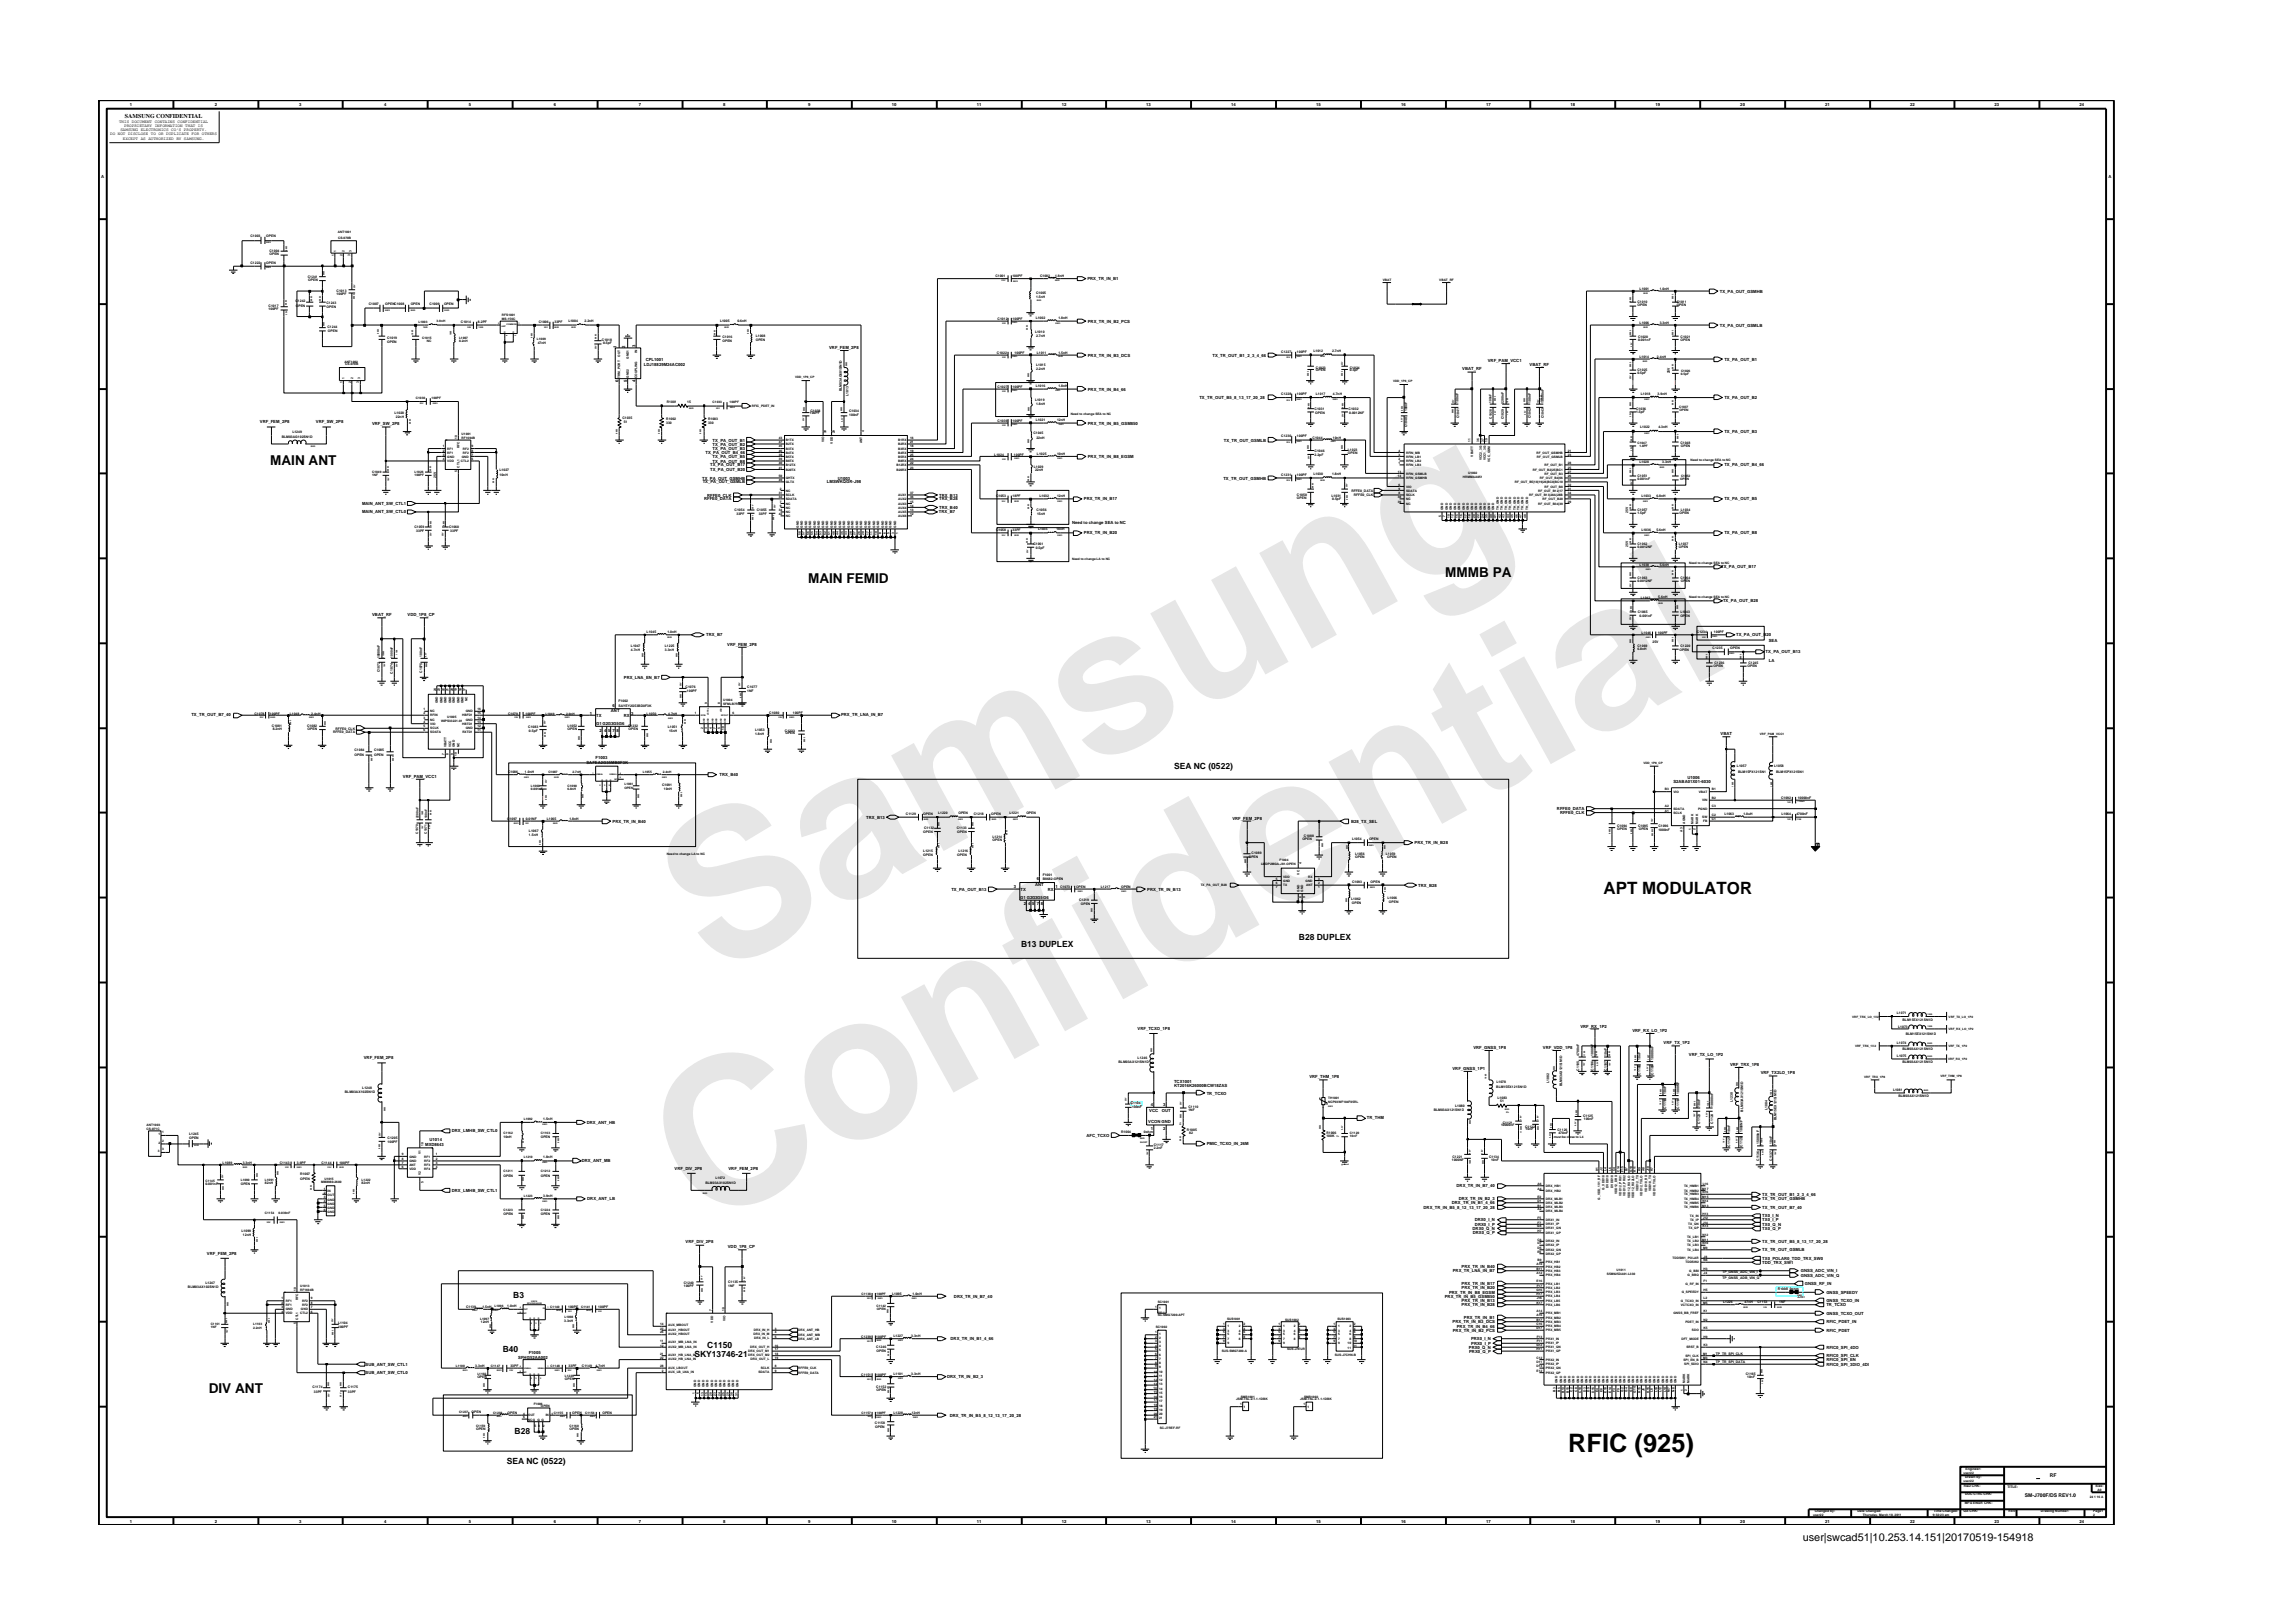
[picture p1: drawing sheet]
<svg xmlns="http://www.w3.org/2000/svg" width="297mm" height="210mm" viewBox="0 0 297 210" stroke-linecap="round" stroke-linejoin="round" font-family="sans-serif">
<defs><g id="words">
<g font-size="26.5" fill="#e6e6e6">
<text x="92.4" y="126.7" transform="rotate(-29 92.4 126.7)">Samsung</text>
<text x="91.1" y="159.4" transform="rotate(-29 91.1 159.4)">Confidential</text>
</g>
<text font-size="3.3" x="203.1" y="188.2">RFIC (925)</text>
<text font-size="2.2" x="207.7" y="115.9">APT MODULATOR</text>
<g font-size="1.8">
<text x="35" y="60.2">MAIN ANT</text>
<text x="104.7" y="75.6">MAIN FEMID</text>
<text x="187.2" y="74.7">MMMB PA</text>
<text x="27" y="180.5">DIV ANT</text>
</g>
<text font-size="1.4" x="233.5" y="199.7">user|swcad51|10.253.14.151|20170519-154918</text>
<g font-size="1.1">
<text x="152.1" y="99.7">SEA NC (0522)</text>
<text x="132.3" y="122.7">B13 DUPLEX</text>
<text x="168.3" y="121.8">B28 DUPLEX</text>
<text x="66.5" y="168.1">B3</text>
<text x="65.1" y="175.2">B40</text>
<text x="90" y="175.9">SKY13746-21</text>
<text x="91.6" y="174.7">C1150</text>
<text x="66.7" y="185.8">B28</text>
<text x="65.6" y="189.6">SEA NC (0522)</text>
</g>
<text font-size=".8" x="16.2" y="15.3">SAMSUNG CONFIDENTIAL</text>
<g font-size=".7">
<text x="265.5" y="191.4">RF</text>
<text x="262.3" y="194">SM-J700F/DS REV1.0</text>
</g>
<g font-size=".5">
<text x="14.3" y="17.5">DO NOT DISCLOSE TO OR DUPLICATE FOR OTHERS</text>
<text x="15.4" y="15.9">THIS DOCUMENT CONTAINS CONFIDENTIAL</text>
<text x="15.6" y="17">SAMSUNG ELECTRONICS CO’S PROPERTY.</text>
<text x="16.1" y="16.4">PROPRIETARY INFORMATION THAT IS</text>
<text x="16.8" y="13.8">1</text>
<text x="27.8" y="13.8">2</text>
<text x="38.7" y="13.8">3</text>
<text x="49.7" y="13.8">4</text>
<text x="60.8" y="13.8">5</text>
<text x="71.8" y="13.8">6</text>
<text x="82.8" y="13.8">7</text>
<text x="93.7" y="13.8">8</text>
<text x="104.7" y="13.8">9</text>
<text x="115.5" y="13.8">10</text>
<text x="126.6" y="13.8">11</text>
<text x="137.6" y="13.8">12</text>
<text x="148.5" y="13.8">13</text>
<text x="159.5" y="13.8">14</text>
<text x="170.5" y="13.8">15</text>
<text x="181.5" y="13.8">16</text>
<text x="192.5" y="13.8">17</text>
<text x="203.4" y="13.8">18</text>
<text x="214.4" y="13.8">19</text>
<text x="225.4" y="13.8">20</text>
<text x="236.5" y="13.8">21</text>
<text x="247.5" y="13.8">22</text>
<text x="258.4" y="13.8">23</text>
<text x="269.4" y="13.8">24</text>
<text x="13.1" y="23.1">A</text>
<text x="15.9" y="18.1">EXCEPT AS AUTHORIZED BY SAMSUNG.</text>
<text x="273.1" y="23.1">A</text>
<text x="140.9" y="36.3">PRX_TR_IN_B1</text>
<text x="140.9" y="41.8">PRX_TR_IN_B2_PCS</text>
<text x="222.8" y="37.9">TX_PA_OUT_GSMHB</text>
<text x="79.9" y="45.1" transform="rotate(-90 79.9 45.1)">1</text>
<text x="81" y="45.1" transform="rotate(-90 81 45.1)">2</text>
<text x="82.3" y="45" transform="rotate(-90 82.3 45)">3</text>
<text x="83.4" y="47.4">LDJ18829M24AC002</text>
<text x="83.6" y="46.7">CPL1001</text>
<text x="107.4" y="45.2">VRF_FEM_2P8</text>
<text x="140.9" y="46.2">PRX_TR_IN_B3_DCS</text>
<text x="157.1" y="46.2">TX_TR_OUT_B1_2_3_4_66</text>
<text x="189.4" y="48">VBAT_RF</text>
<text x="192.7" y="46.9">VRF_PAM_VCC1</text>
<text x="198.2" y="47.4">VBAT_RF</text>
<text x="222.8" y="42.3">TX_PA_OUT_GSMLB</text>
<text x="223.4" y="46.7">TX_PA_OUT_B1</text>
<text x="80.1" y="49.5" transform="rotate(-90 80.1 49.5)">6</text>
<text x="81.2" y="49.5" transform="rotate(-90 81.2 49.5)">5</text>
<text x="82.3" y="49.5" transform="rotate(-90 82.3 49.5)">4</text>
<text x="140.9" y="50.6">PRX_TR_IN_B4_66</text>
<text x="155.4" y="51.7">TX_TR_OUT_B5_8_13_17_20_28</text>
<text x="223.4" y="51.7">TX_PA_OUT_B2</text>
<text x="33.7" y="54.8">VRF_FEM_2P8</text>
<text x="40.9" y="54.8">VRF_SW_2P8</text>
<text x="48.2" y="55.1">VRF_SW_2P8</text>
<text x="91.4" y="58.8">TX_PA_OUT_B4_66</text>
<text x="92.3" y="57.7">TX_PA_OUT_B2</text>
<text x="92.3" y="58.3">TX_PA_OUT_B3</text>
<text x="92.3" y="57.2">TX_PA_OUT_B1</text>
<text x="92.3" y="59.3">TX_PA_OUT_B5</text>
<text x="92.3" y="59.9">TX_PA_OUT_B8</text>
<text x="140.9" y="55">PRX_TR_IN_B5_GSM850</text>
<text x="140.9" y="59.3">PRX_TR_IN_B8_EGSM</text>
<text x="158.5" y="57.2">TX_TR_OUT_GSMLB</text>
<text x="223.4" y="56.1">TX_PA_OUT_B3</text>
<text x="46.9" y="65.4">MAIN_ANT_SW_CTL1</text>
<text x="91" y="62.1">TX_PA_OUT_GSMHB</text>
<text x="91" y="62.6">TX_PA_OUT_GSMLB</text>
<text x="91.2" y="64.8">RFFE0_DATA</text>
<text x="91.6" y="64.3">RFFE0_CLK</text>
<text x="92" y="60.4">TX_PA_OUT_B17</text>
<text x="92" y="61">TX_PA_OUT_B20</text>
<text x="107.1" y="62.6">LMSWKQGR-J98</text>
<text x="108.5" y="62.1">U1003</text>
<text x="121.7" y="64.3">TRX_B13</text>
<text x="121.7" y="65.9">TRX_B40</text>
<text x="121.7" y="64.8">TRX_B28</text>
<text x="140.4" y="64.8">PRX_TR_IN_B17</text>
<text x="158.5" y="62.1">TX_TR_OUT_GSMHB</text>
<text x="223.4" y="64.8">TX_PA_OUT_B5</text>
<text x="223.4" y="60.4">TX_PA_OUT_B4_66</text>
<text x="46.9" y="66.5">MAIN_ANT_SW_CTL0</text>
<text x="121.6" y="66.5">TRX_B7</text>
<text x="138.9" y="67.8">Need to change SEA to NC</text>
<text x="140.4" y="69.2">PRX_TR_IN_B20</text>
<text x="223.4" y="69.2">TX_PA_OUT_B8</text>
<text x="223" y="73.6">TX_PA_OUT_B17</text>
<text x="48.2" y="79.8">VBAT_RF</text>
<text x="52.8" y="79.8">VDD_1P8_CP</text>
<text x="91.5" y="82.4">TRX_B7</text>
<text x="94.2" y="83.7">VRF_FEM_2P8</text>
<text x="223.2" y="78">TX_PA_OUT_B28</text>
<text x="224.9" y="82.4">TX_PA_OUT_B20</text>
<text x="229.1" y="83.2">SEA</text>
<text x="80.8" y="87.9">PRX_LNA_EN_B7</text>
<text x="228.7" y="84.6">TX_PA_OUT_B13</text>
<text x="229.1" y="85.7">LA</text>
<text x="24.8" y="92.8">TX_TR_OUT_B7_40</text>
<text x="76.4" y="92.6">1</text>
<text x="77.2" y="93.9">G1 G2G3G5G6</text>
<text x="77.2" y="92.9">TX</text>
<text x="77.7" y="94.8">2</text>
<text x="78.3" y="94.8">4 5</text>
<text x="79.1" y="92.3">ANT</text>
<text x="79.4" y="91.5">6</text>
<text x="79.4" y="94.8">7</text>
<text x="79.9" y="94.8">8</text>
<text x="80.8" y="92.9">RX</text>
<text x="81.8" y="92.6">3</text>
<text x="109" y="92.8">PRX_TR_LNA_IN_B7</text>
<text x="222.9" y="95.2">VBAT</text>
<text x="52.2" y="100.7">VRF_PAM_VCC1</text>
<text x="76" y="98.9">SAFEA2G35MB0F3K</text>
<text x="77.2" y="98.4">F1003</text>
<text x="93.2" y="100.6">TRX_B40</text>
<text x="216.8" y="101.5">S2ABA01X01-6030</text>
<text x="218.6" y="101">U1006</text>
<text x="79.3" y="106.6">PRX_TR_IN_B40</text>
<text x="112.2" y="106.1">TRX_B13</text>
<text x="159.6" y="106.2">VRF_FEM_2P8</text>
<text x="175" y="106.6">B28_TX_SEL</text>
<text x="201.7" y="105">RFFE0_DATA</text>
<text x="202.1" y="105.5">RFFE0_CLK</text>
<text x="183.2" y="109.4">PRX_TR_IN_B28</text>
<text x="123.2" y="115.4">TX_PA_OUT_B13</text>
<text x="131.3" y="115.1">3</text>
<text x="132.2" y="116.4">G1 G2G3G5G6</text>
<text x="132.2" y="115.4">TX</text>
<text x="132.6" y="117.3">2</text>
<text x="133.2" y="117.3">4 5</text>
<text x="134.1" y="114.8">ANT</text>
<text x="134.3" y="114.1">6</text>
<text x="134.3" y="117.3">7</text>
<text x="134.8" y="117.3">8</text>
<text x="135.7" y="115.4">RX</text>
<text x="136.7" y="115.1">1</text>
<text x="148.6" y="115.4">PRX_TR_IN_B13</text>
<text x="183.7" y="114.9">TRX_B28</text>
<text x="47.1" y="137.2">VRF_FEM_2P8</text>
<text x="147.4" y="133.5">VRF_TCXO_1P8</text>
<text x="190.9" y="135.9">VRF_GNSS_1P8</text>
<text x="199.9" y="135.9">VRF_VDD_1P8</text>
<text x="204.7" y="133.2">VRF_RX_1P2</text>
<text x="211.5" y="133.7">VRF_RX_LO_1P2</text>
<text x="215.5" y="135.3">VRF_TX_1P2</text>
<text x="218.8" y="136.8">VRF_TX_LO_1P2</text>
<text x="149.1" y="143.3">4</text>
<text x="150.7" y="143.3">3</text>
<text x="152.1" y="140.3">TCX1001</text>
<text x="152.1" y="140.8">KT2016K26000BCW18ZAS</text>
<text x="156.3" y="141.8">TR_TCXO</text>
<text x="169.6" y="139.6">VRF_THM_1P8</text>
<text x="188.2" y="138.6">VRF_GNSS_1P1</text>
<text x="224.1" y="138.1">VRF_TRX_1P8</text>
<text x="228.1" y="139.2">VRF_TX2LO_1P8</text>
<text x="55.1" y="148.4">MXD8643</text>
<text x="55.6" y="147.9">U1014</text>
<text x="58.5" y="146.7">DRX_LMHB_SW_CTL0</text>
<text x="76" y="145.6">DRX_ANT_HB</text>
<text x="140.7" y="147.3">AFC_TCXO</text>
<text x="148.8" y="145.5">VCON GND</text>
<text x="148.9" y="144">VCC</text>
<text x="149.1" y="146.4">1</text>
<text x="150.5" y="144">OUT</text>
<text x="150.7" y="146.4">2</text>
<text x="156.3" y="148.4">PMIC_TCXO_IN_26M</text>
<text x="177.1" y="145">TR_THM</text>
<text x="58.5" y="154.4">DRX_LMHB_SW_CTL1</text>
<text x="75.4" y="150.6">DRX_ANT_MB</text>
<text x="76.1" y="155.5">DRX_ANT_LB</text>
<text x="87.4" y="151.5">VRF_DIV_2P8</text>
<text x="94.4" y="151.5">VRF_FEM_2P8</text>
<text x="188.7" y="153.8">DRX_TR_IN_B7_40</text>
<text x="189" y="155.5">DRX_TR_IN_B2_3</text>
<text x="228.3" y="154.9">TX_TR_OUT_B1_2_3_4_66</text>
<text x="228.3" y="155.5">TX_TR_OUT_GSMHB</text>
<text x="88.8" y="161">VRF_DIV_2P8</text>
<text x="94.3" y="161.7">VDD_1P8_CP</text>
<text x="184.4" y="156.6">DRX_TR_IN_B5_8_12_13_17_20_28</text>
<text x="188.1" y="156">DRX_TR_IN_B1_4_66</text>
<text x="190.8" y="159.3">DRX0_Q_N</text>
<text x="190.8" y="159.9">DRX0_Q_P</text>
<text x="191" y="158.2">DRX0_I_N</text>
<text x="191.1" y="158.8">DRX0_I_P</text>
<text x="228.3" y="157.7">TX0_I_N</text>
<text x="228.3" y="161">TX_TR_OUT_B5_8_13_17_20_28</text>
<text x="228.3" y="158.2">TX0_I_P</text>
<text x="228.3" y="158.8">TX0_Q_N</text>
<text x="228.3" y="159.3">TX0_Q_P</text>
<text x="228.3" y="156.6">TX_TR_OUT_B7_40</text>
<text x="26.8" y="162.5">VRF_FEM_2P8</text>
<text x="187.7" y="167.6">PRX_TR_IN_B8_EGSM</text>
<text x="188.2" y="164.8">PRX_TR_LNA_IN_B7</text>
<text x="189.3" y="164.3">PRX_TR_IN_B40</text>
<text x="189.3" y="167">PRX_TR_IN_B20</text>
<text x="189.3" y="166.5">PRX_TR_IN_B17</text>
<text x="228.3" y="162.1">TX_TR_OUT_GSMLB</text>
<text x="228.3" y="163.7">TDD_TRX_SW1</text>
<text x="228.3" y="163.2">TX0_POLAR0_TDD_TRX_SW0</text>
<text x="233.3" y="164.8">GNSS_ADC_VIN_I</text>
<text x="233.3" y="165.4">GNSS_ADC_VIN_Q</text>
<text x="233.8" y="166.5">GNSS_RF_IN</text>
<text x="236.6" y="167.6">GNSS_SPEEDY</text>
<text x="123.1" y="173.6">DRX_TR_IN_B1_4_66</text>
<text x="123.6" y="168.1">DRX_TR_IN_B7_40</text>
<text x="187.2" y="168.1">PRX_TR_IN_B5_GSM850</text>
<text x="188.2" y="171.4">PRX_TR_IN_B3_DCS</text>
<text x="188.2" y="172.5">PRX_TR_IN_B2_PCS</text>
<text x="188.7" y="172">PRX_TR_IN_B4_66</text>
<text x="189.3" y="168.7">PRX_TR_IN_B13</text>
<text x="189.3" y="169.2">PRX_TR_IN_B28</text>
<text x="189.6" y="170.9">PRX_TR_IN_B1</text>
<text x="190.6" y="173.6">PRX0_I_N</text>
<text x="236.6" y="171.4">RFIC_PDET_IN</text>
<text x="236.6" y="170.3">GNSS_TCXO_OUT</text>
<text x="236.6" y="172.5">RFIC_PDET</text>
<text x="236.6" y="168.7">GNSS_TCXO_IN</text>
<text x="236.6" y="169.2">TR_TCXO</text>
<text x="47.4" y="178">SUB_ANT_SW_CTL0</text>
<text x="47.4" y="176.9">SUB_ANT_SW_CTL1</text>
<text x="67.1" y="176">SFHG52AA002</text>
<text x="68.5" y="175.4">F1005</text>
<text x="122.7" y="178.5">DRX_TR_IN_B2_3</text>
<text x="190.3" y="174.7">PRX0_Q_N</text>
<text x="190.3" y="175.2">PRX0_Q_P</text>
<text x="190.6" y="174.2">PRX0_I_P</text>
<text x="236.6" y="175.8">RFIC0_SPI_CLK</text>
<text x="236.6" y="176.3">RFIC0_SPI_EN</text>
<text x="236.6" y="176.9">RFIC0_SPI_3DIO_4DI</text>
<text x="236.6" y="174.7">RFIC0_SPI_4DO</text>
<text x="123" y="183.5">DRX_TR_IN_B5_8_12_13_17_20_28</text>
<text x="16.8" y="197.2">1</text>
<text x="27.8" y="197.2">2</text>
<text x="38.7" y="197.2">3</text>
<text x="49.7" y="197.2">4</text>
<text x="60.8" y="197.2">5</text>
<text x="71.8" y="197.2">6</text>
<text x="82.8" y="197.2">7</text>
<text x="93.7" y="197.2">8</text>
<text x="104.7" y="197.2">9</text>
<text x="115.5" y="197.2">10</text>
<text x="126.6" y="197.2">11</text>
<text x="137.6" y="197.2">12</text>
<text x="148.5" y="197.2">13</text>
<text x="159.5" y="197.2">14</text>
<text x="170.5" y="197.2">15</text>
<text x="181.5" y="197.2">16</text>
<text x="192.5" y="197.2">17</text>
<text x="203.4" y="197.2">18</text>
<text x="214.4" y="197.2">19</text>
<text x="225.4" y="197.2">20</text>
<text x="236.5" y="197.2">21</text>
<text x="247.5" y="197.2">22</text>
<text x="258.4" y="197.2">23</text>
<text x="269.4" y="197.2">24</text>
</g>
<g font-size=".4">
<text x="32.5" y="30.8">C1003</text>
<text x="32.5" y="34.1">C1222</text>
<text x="34.5" y="30.8">OPEN</text>
<text x="34.5" y="34.1">OPEN</text>
<text x="34.9" y="32.6">C1004</text>
<text x="34.9" y="33">OPEN</text>
<text x="39.9" y="36">C1241</text>
<text x="43.3" y="33.2" transform="rotate(-90 43.3 33.2)">1</text>
<text x="43.5" y="32.6" transform="rotate(-90 43.5 32.6)">1</text>
<text x="43.8" y="30.2">ANT1001</text>
<text x="43.8" y="30.9">CS-070B</text>
<text x="44.4" y="33.2" transform="rotate(-90 44.4 33.2)">2</text>
<text x="44.6" y="32.6" transform="rotate(-90 44.6 32.6)">2</text>
<text x="45.4" y="33.1" transform="rotate(-90 45.4 33.1)">3</text>
<text x="45.5" y="32.6" transform="rotate(-90 45.5 32.6)">3</text>
<text x="129" y="35.9">C1001</text>
<text x="131.2" y="35.9">100PF</text>
<text x="134.7" y="35.9">C1002</text>
<text x="136.7" y="35.9">1.8nH</text>
<text x="34.8" y="40.1">100PF</text>
<text x="34.8" y="39.7">C1017</text>
<text x="38.3" y="39.1">C1242</text>
<text x="38.3" y="39.7">OPEN</text>
<text x="39.9" y="36.4">OPEN</text>
<text x="42.3" y="39.4">C1243</text>
<text x="42.3" y="39.9">OPEN</text>
<text x="43.6" y="38.2">100PF</text>
<text x="43.6" y="37.8">C1013</text>
<text x="47.8" y="39.6">C1007</text>
<text x="49.9" y="39.6">OPENC1008</text>
<text x="53.2" y="39.6">OPEN</text>
<text x="54.2" y="41.9">L1003</text>
<text x="55.7" y="39.6">C1009</text>
<text x="56.6" y="41.7">3.9nH</text>
<text x="57.5" y="39.6">OPEN</text>
<text x="59.7" y="41.9">C1014</text>
<text x="61.9" y="41.9">8.2PF</text>
<text x="65" y="40.9">RFS1001</text>
<text x="65" y="41.4">MS-156C</text>
<text x="69.8" y="41.9">C1006</text>
<text x="71.8" y="41.9">33PF</text>
<text x="73.6" y="41.8">L1004</text>
<text x="75.7" y="41.8">2.2nH</text>
<text x="93.3" y="41.8">L1005</text>
<text x="95.5" y="41.8">0.6nH</text>
<text x="129.2" y="41.4">C1012</text>
<text x="131.2" y="41.4">100PF</text>
<text x="134.2" y="41.3">L1002</text>
<text x="134.2" y="38.6">1.5nH</text>
<text x="134.2" y="38">C1005</text>
<text x="137.1" y="41.3">1.8nH</text>
<text x="179.1" y="36.4">VBAT</text>
<text x="186.4" y="36.4">VBAT_RF</text>
<text x="212.1" y="39.2">C1010</text>
<text x="212.1" y="39.7">OPEN</text>
<text x="212.4" y="37.6">L1001</text>
<text x="215" y="37.6">1.0nH</text>
<text x="217.2" y="39.7">OPEN</text>
<text x="217.2" y="39.2">C1011</text>
<text x="42.4" y="42.4">C1244</text>
<text x="42.5" y="43">OPEN</text>
<text x="44.6" y="47">ANT1002</text>
<text x="44.7" y="47.3">CS-070B</text>
<text x="50.2" y="43.9">C1019</text>
<text x="50.2" y="44.5">OPEN</text>
<text x="54.7" y="43.9">C1015</text>
<text x="55.3" y="44.3">NC</text>
<text x="59.5" y="44.3">8.2nH</text>
<text x="59.5" y="43.9">L1007</text>
<text x="69.6" y="44.1">L1009</text>
<text x="69.7" y="44.5">47nH</text>
<text x="78" y="44.1">C1018</text>
<text x="78.1" y="44.5">0.5pF</text>
<text x="80.4" y="46.2" transform="rotate(-90 80.4 46.2)">OUT</text>
<text x="81.5" y="46.5" transform="rotate(-90 81.5 46.5)">GND1</text>
<text x="82.6" y="45.7" transform="rotate(-90 82.6 45.7)">IN</text>
<text x="93.6" y="44.3">OPEN</text>
<text x="93.6" y="43.8">C1016</text>
<text x="97.9" y="44.2">OPEN</text>
<text x="97.9" y="43.6">L1008</text>
<text x="129.1" y="45.8">C1022</text>
<text x="131.4" y="45.8">100PF</text>
<text x="134.1" y="43.1">L1010</text>
<text x="134.2" y="43.6">2.7nH</text>
<text x="134.2" y="47.9">2.2nH</text>
<text x="134.2" y="47.4">L1015</text>
<text x="134.3" y="45.8">L1011</text>
<text x="137.1" y="45.8">1.5nH</text>
<text x="166" y="45.7">C1227</text>
<text x="168" y="45.7">100PF</text>
<text x="170.1" y="45.6">L1012</text>
<text x="170.5" y="47.8">C1023</text>
<text x="172.6" y="45.6">2.7nH</text>
<text x="174.9" y="47.8">C1024</text>
<text x="212.2" y="44.2">0.001nF</text>
<text x="212.2" y="43.8">C1020</text>
<text x="212.4" y="46.3">L1014</text>
<text x="212.4" y="42">L1006</text>
<text x="214.6" y="46.3">2.4nH</text>
<text x="215" y="42">3.3nH</text>
<text x="217.7" y="44.2">OPEN</text>
<text x="217.7" y="43.8">C1021</text>
<text x="44.4" y="49.6" transform="rotate(-90 44.4 49.6)">1</text>
<text x="44.6" y="49.1" transform="rotate(-90 44.6 49.1)">1</text>
<text x="45.5" y="49.6" transform="rotate(-90 45.5 49.6)">2</text>
<text x="45.7" y="49.1" transform="rotate(-90 45.7 49.1)">2</text>
<text x="46.5" y="49.6" transform="rotate(-90 46.5 49.6)">3</text>
<text x="46.6" y="49.1" transform="rotate(-90 46.6 49.1)">3</text>
<text x="51.1" y="53.6">L1020</text>
<text x="53.9" y="51.6">C1030</text>
<text x="55.9" y="51.6">100PF</text>
<text x="80.4" y="49" transform="rotate(-90 80.4 49)">TRM_PORT</text>
<text x="81.5" y="49" transform="rotate(-90 81.5 49)">GND2</text>
<text x="82.6" y="49" transform="rotate(-90 82.6 49)">COUPLING</text>
<text x="86.4" y="52.3">R1001</text>
<text x="89" y="52.3">15</text>
<text x="92.3" y="52.3">C1033</text>
<text x="94.5" y="52.3">100PF</text>
<text x="97.4" y="52.8">RFIC_PDET_IN</text>
<text x="103" y="49">VDD_1P8_CP</text>
<text x="104.9" y="53.7">100PF</text>
<text x="105" y="53.3">C1038</text>
<text x="109.1" y="50.7" transform="rotate(-90 109.1 50.7)">BLM03AG601SN1D</text>
<text x="109.9" y="51.3" transform="rotate(-90 109.9 51.3)">L1013</text>
<text x="110" y="53.4">C1034</text>
<text x="110" y="53.9">100nF</text>
<text x="129.2" y="50.2">C1027</text>
<text x="131.2" y="50.2">100PF</text>
<text x="134.1" y="51.9">L1019</text>
<text x="134.2" y="50.1">L1016</text>
<text x="134.2" y="52.4">1.8nH</text>
<text x="137.1" y="50.1">1.8nH</text>
<text x="138.7" y="53.8">Need to change SEA to NC</text>
<text x="166" y="51.2">C1228</text>
<text x="168" y="51.2">100PF</text>
<text x="170.3" y="53.1">C1031</text>
<text x="170.4" y="53.6">OPEN</text>
<text x="170.5" y="51.2">L1017</text>
<text x="170.5" y="48.1">OPEN</text>
<text x="172.7" y="51.2">4.7nH</text>
<text x="174.7" y="53.1">C1032</text>
<text x="174.8" y="53.6">0.0012NF</text>
<text x="174.9" y="48.1">0.5pF</text>
<text x="180.5" y="49.5">VDD_1P8_CP</text>
<text x="182.3" y="53.3" transform="rotate(-90 182.3 53.3)">100nF</text>
<text x="188.9" y="52.2" transform="rotate(-90 188.9 52.2)">100nF</text>
<text x="193.2" y="52.2" transform="rotate(-90 193.2 52.2)">100nF</text>
<text x="194.8" y="52.3" transform="rotate(-90 194.8 52.3)">2200nF</text>
<text x="198.3" y="52.2" transform="rotate(-90 198.3 52.2)">100nF</text>
<text x="200" y="52.2" transform="rotate(-90 200 52.2)">10000nF</text>
<text x="211.9" y="53.1">C1036</text>
<text x="211.9" y="53.5">1.5pF</text>
<text x="212.1" y="48.5">0.5pF</text>
<text x="212.1" y="48">C1025</text>
<text x="212.5" y="51.2">L1018</text>
<text x="214.7" y="51.2">3.9nH</text>
<text x="216.3" y="48.4" transform="rotate(-90 216.3 48.4)">25V</text>
<text x="217.5" y="52.9">C1037</text>
<text x="217.6" y="53.3">OPEN</text>
<text x="217.7" y="48.6">0.5pF</text>
<text x="217.8" y="48.2">C1026</text>
<text x="36.5" y="56.7">BLM03AG102SN1D</text>
<text x="37.9" y="56.1">L1249</text>
<text x="51.3" y="54.1">22nH</text>
<text x="57.4" y="57.9">1</text>
<text x="57.4" y="58.5">2</text>
<text x="57.4" y="59">3</text>
<text x="57.4" y="59.6">4</text>
<text x="57.9" y="58.3">RF1</text>
<text x="57.9" y="58.8">RF1</text>
<text x="57.9" y="59.3">GND</text>
<text x="57.9" y="59.9">VDD</text>
<text x="59.2" y="56.8" transform="rotate(-90 59.2 56.8)">10</text>
<text x="59.5" y="58" transform="rotate(-90 59.5 58)">RFC</text>
<text x="59.7" y="59.9">CTL2</text>
<text x="59.8" y="56.8">RF1694B</text>
<text x="59.8" y="56.3">U1001</text>
<text x="59.8" y="59.3">GND</text>
<text x="60" y="58.8">RF2</text>
<text x="60" y="58.3">RF2</text>
<text x="61.1" y="59">7</text>
<text x="61.1" y="58.5">8</text>
<text x="61.1" y="57.9">9</text>
<text x="61.1" y="59.6">6</text>
<text x="80.6" y="54.3">C1035</text>
<text x="80.8" y="54.8">51</text>
<text x="86.3" y="54.4">R1002</text>
<text x="86.3" y="54.9">330</text>
<text x="91.7" y="54.4">R1003</text>
<text x="91.7" y="54.9">330</text>
<text x="100.9" y="57.9">45</text>
<text x="100.9" y="58.5">46</text>
<text x="100.9" y="57.4">47</text>
<text x="100.9" y="56.8">43</text>
<text x="100.9" y="59">38</text>
<text x="100.9" y="59.6">39</text>
<text x="101.8" y="58.3">B3TX</text>
<text x="101.8" y="58.8">B4TX</text>
<text x="101.8" y="57.7">B2TX</text>
<text x="101.8" y="57.2">B1TX</text>
<text x="101.8" y="59.3">B5TX</text>
<text x="101.8" y="59.9">B8TX</text>
<text x="106.8" y="57.3" transform="rotate(-90 106.8 57.3)">VIO</text>
<text x="107" y="56.1" transform="rotate(-90 107 56.1)">30</text>
<text x="107.9" y="57.5" transform="rotate(-90 107.9 57.5)">VDD</text>
<text x="108.1" y="56.1" transform="rotate(-90 108.1 56.1)">29</text>
<text x="111.7" y="57.4" transform="rotate(-90 111.7 57.4)">ANT</text>
<text x="111.9" y="56" transform="rotate(-90 111.9 56)">4</text>
<text x="116.4" y="59.9">B8RX</text>
<text x="116.4" y="59.3">B5RX</text>
<text x="116.4" y="58.3">B3RX</text>
<text x="116.4" y="58.8">B4RX</text>
<text x="116.4" y="57.7">B2RX</text>
<text x="116.4" y="57.2">B1RX</text>
<text x="117.9" y="59.6">24</text>
<text x="117.9" y="59">25</text>
<text x="117.9" y="57.9">18</text>
<text x="117.9" y="58.5">19</text>
<text x="117.9" y="57.4">21</text>
<text x="117.9" y="56.8">16</text>
<text x="128.8" y="59">L1024</text>
<text x="129.2" y="54.6">C1039</text>
<text x="131.2" y="54.6">100PF</text>
<text x="131.3" y="59">100PF</text>
<text x="133.9" y="56.2">C1045</text>
<text x="134.2" y="54.5">L1021</text>
<text x="134.3" y="56.8">22nH</text>
<text x="134.3" y="58.9">L1025</text>
<text x="136.9" y="54.5">12nH</text>
<text x="136.9" y="58.9">10nH</text>
<text x="166" y="56.7">C1230</text>
<text x="168" y="56.7">100PF</text>
<text x="170" y="56.8">C1044</text>
<text x="170.3" y="59">2.2pF</text>
<text x="170.3" y="58.6">C1046</text>
<text x="172.7" y="56.8">10nH</text>
<text x="174.6" y="58.9">OPEN</text>
<text x="174.6" y="58.4">L1023</text>
<text x="181.2" y="58.5">4</text>
<text x="181.2" y="59.6">2</text>
<text x="181.2" y="59">3</text>
<text x="182.1" y="58.8">RFIN_MB</text>
<text x="182.1" y="59.9">RFIN_LB2</text>
<text x="182.1" y="59.3">RFIN_LB1</text>
<text x="182.3" y="55.3" transform="rotate(-90 182.3 55.3)">C1040</text>
<text x="189" y="54.2" transform="rotate(-90 189 54.2)">C1041</text>
<text x="190.5" y="57.2" transform="rotate(-90 190.5 57.2)">11</text>
<text x="190.8" y="59.1" transform="rotate(-90 190.8 59.1)">VBATT</text>
<text x="191.6" y="57.2" transform="rotate(-90 191.6 57.2)">36</text>
<text x="191.9" y="59.6" transform="rotate(-90 191.9 59.6)">VCC2_3G</text>
<text x="192.2" y="57.2" transform="rotate(-90 192.2 57.2)">37</text>
<text x="192.5" y="59.6" transform="rotate(-90 192.5 59.6)">VCC1_3G</text>
<text x="192.7" y="57.2" transform="rotate(-90 192.7 57.2)">19</text>
<text x="193" y="59.8" transform="rotate(-90 193 59.8)">VCC_GSM</text>
<text x="193.2" y="54.2" transform="rotate(-90 193.2 54.2)">C1028</text>
<text x="194.8" y="54.3" transform="rotate(-90 194.8 54.3)">C1029</text>
<text x="198.3" y="54.2" transform="rotate(-90 198.3 54.2)">C1042</text>
<text x="199.1" y="58.8">RF_OUT_GSMHB</text>
<text x="199.1" y="59.3">RF_OUT_GSMLB</text>
<text x="200" y="54.2" transform="rotate(-90 200 54.2)">C1043</text>
<text x="203.1" y="58.5">21</text>
<text x="203.1" y="59">23</text>
<text x="212.1" y="57.5">C1047</text>
<text x="212.4" y="57.9">1.8PF</text>
<text x="212.5" y="55.5">L1022</text>
<text x="214.8" y="55.5">4.3nH</text>
<text x="217.7" y="57.5">C1048</text>
<text x="217.7" y="57.9">OPEN</text>
<text x="219" y="59.7">Need to change SEA to NC</text>
<text x="48.2" y="61.7">1NF</text>
<text x="48.2" y="61.2">C1049</text>
<text x="53.7" y="61.3">L1026</text>
<text x="53.7" y="61.6">100PF</text>
<text x="56.5" y="61.9" transform="rotate(-90 56.5 61.9)">25V</text>
<text x="59.2" y="61.1" transform="rotate(-90 59.2 61.1)">5</text>
<text x="59.5" y="60.6" transform="rotate(-90 59.5 60.6)">CTL1</text>
<text x="64.7" y="61.1">L1027</text>
<text x="64.7" y="61.7">10nH</text>
<text x="100.9" y="62.3">49</text>
<text x="100.9" y="61.8">50</text>
<text x="100.9" y="60.1">40</text>
<text x="100.9" y="60.7">41</text>
<text x="100.9" y="64">31</text>
<text x="100.9" y="64.5">32</text>
<text x="101" y="65.1">7</text>
<text x="101" y="65.6">9</text>
<text x="101" y="63.4">2</text>
<text x="101.8" y="65.4">NC</text>
<text x="101.8" y="65.9">NC</text>
<text x="101.8" y="62.6">GLTX</text>
<text x="101.8" y="62.1">GHTX</text>
<text x="101.8" y="60.4">B12TX</text>
<text x="101.8" y="61">B20TX</text>
<text x="101.8" y="64.3">SCLK</text>
<text x="101.8" y="64.8">SDATA</text>
<text x="101.8" y="63.7">NC</text>
<text x="116.1" y="61">B20RX</text>
<text x="116.1" y="60.4">B12RX</text>
<text x="116.4" y="64.8">AUX2</text>
<text x="116.4" y="64.3">AUX1</text>
<text x="116.4" y="65.9">AUX4</text>
<text x="116.4" y="65.4">AUX3</text>
<text x="117.9" y="64.5">36</text>
<text x="117.9" y="60.1">22</text>
<text x="117.9" y="60.7">23</text>
<text x="117.9" y="65.6">14</text>
<text x="117.9" y="64">37</text>
<text x="117.9" y="65.1">15</text>
<text x="129" y="64.4">C1053</text>
<text x="131.2" y="64.4">18PF</text>
<text x="133.9" y="60.6">L1029</text>
<text x="134.1" y="61.1">22nH</text>
<text x="134.6" y="64.4">L1032</text>
<text x="136.9" y="64.4">12nH</text>
<text x="166" y="61.7">C1231</text>
<text x="168" y="64.6">OPEN</text>
<text x="168" y="64.3">C1050</text>
<text x="168" y="61.7">100PF</text>
<text x="170.1" y="61.6">L1030</text>
<text x="172.5" y="64.4">L1031</text>
<text x="172.6" y="61.6">1.8nH</text>
<text x="172.6" y="64.7">0.5pF</text>
<text x="175.1" y="63.7">RFFE0_DATA</text>
<text x="175.4" y="64.3">RFFE0_CLK</text>
<text x="181.1" y="65.1">39</text>
<text x="181.1" y="64.5">38</text>
<text x="181.1" y="61.2">13</text>
<text x="181.1" y="61.8">14</text>
<text x="181.2" y="62.9">6</text>
<text x="181.2" y="64">8</text>
<text x="181.2" y="63.4">9</text>
<text x="181.2" y="60.1">1</text>
<text x="182.1" y="63.2">VIO</text>
<text x="182.1" y="64.3">SCLK</text>
<text x="182.1" y="63.7">SDATA</text>
<text x="182.1" y="65.4">NC</text>
<text x="182.1" y="60.4">RFIN_LB3</text>
<text x="182.1" y="64.8">NC</text>
<text x="182.1" y="61.5">RFIN_GSMLB</text>
<text x="182.1" y="62.1">RFIN_GSMHB</text>
<text x="189.5" y="61.9">HRMMAA051</text>
<text x="190.2" y="61.4">U1002</text>
<text x="196.2" y="62.6">RF_OUT_B5|18|19|26|BC0|BC10</text>
<text x="198.1" y="64.3">RF_OUT_B13|28A|28B</text>
<text x="198.6" y="61">RF_OUT_B2|25|BC1</text>
<text x="199.3" y="63.7">RF_OUT_B12|17</text>
<text x="199.3" y="65.4">RF_OUT_B34|39</text>
<text x="199.5" y="62.1">RF_OUT_B4|66</text>
<text x="199.8" y="64.8">RF_OUT_B20</text>
<text x="200.1" y="61.5">RF_OUT_B3</text>
<text x="200.1" y="60.4">RF_OUT_B1</text>
<text x="200.1" y="63.2">RF_OUT_B8</text>
<text x="203.1" y="63.4">31</text>
<text x="203.1" y="60.7">25</text>
<text x="203.1" y="61.8">26</text>
<text x="203.1" y="61.2">27</text>
<text x="203.1" y="60.1">28</text>
<text x="203.1" y="65.1">29</text>
<text x="203.1" y="62.9">32</text>
<text x="203.1" y="62.3">33</text>
<text x="203.1" y="64">34</text>
<text x="203.1" y="64.5">30</text>
<text x="212.1" y="62.2">0.001nF</text>
<text x="212.1" y="61.8">C1051</text>
<text x="212.4" y="60">L1028</text>
<text x="212.6" y="64.4">L1033</text>
<text x="214.6" y="64.4">6.8nH</text>
<text x="215.3" y="60">3.3nH</text>
<text x="217.6" y="62.2">OPEN</text>
<text x="217.8" y="61.8">C1052</text>
<text x="53.7" y="68.4">C1059</text>
<text x="53.9" y="68.9">33PF</text>
<text x="58.2" y="68.4">C1060</text>
<text x="58.3" y="68.9">33PF</text>
<text x="95.2" y="66.2">C1054</text>
<text x="95.4" y="66.7">33PF</text>
<text x="98" y="66.2">C1055</text>
<text x="98.3" y="66.7">33PF</text>
<text x="100.9" y="66.7">42</text>
<text x="100.9" y="66.2">34</text>
<text x="101.8" y="67">NC</text>
<text x="101.8" y="66.5">NC</text>
<text x="103.5" y="68.4" transform="rotate(-90 103.5 68.4)">GND</text>
<text x="103.7" y="69.3" transform="rotate(-90 103.7 69.3)">58</text>
<text x="104" y="68.4" transform="rotate(-90 104 68.4)">GND</text>
<text x="104.2" y="69.3" transform="rotate(-90 104.2 69.3)">57</text>
<text x="104.6" y="68.4" transform="rotate(-90 104.6 68.4)">GND</text>
<text x="104.8" y="69.3" transform="rotate(-90 104.8 69.3)">56</text>
<text x="105.1" y="68.4" transform="rotate(-90 105.1 68.4)">GND</text>
<text x="105.3" y="69.3" transform="rotate(-90 105.3 69.3)">55</text>
<text x="105.7" y="68.4" transform="rotate(-90 105.7 68.4)">GND</text>
<text x="105.9" y="69.3" transform="rotate(-90 105.9 69.3)">54</text>
<text x="106.2" y="68.4" transform="rotate(-90 106.2 68.4)">GND</text>
<text x="106.4" y="69.3" transform="rotate(-90 106.4 69.3)">53</text>
<text x="106.8" y="68.4" transform="rotate(-90 106.8 68.4)">GND</text>
<text x="107" y="69.3" transform="rotate(-90 107 69.3)">52</text>
<text x="107.3" y="68.4" transform="rotate(-90 107.3 68.4)">GND</text>
<text x="107.5" y="69.3" transform="rotate(-90 107.5 69.3)">51</text>
<text x="107.9" y="68.4" transform="rotate(-90 107.9 68.4)">GND</text>
<text x="108.1" y="69.3" transform="rotate(-90 108.1 69.3)">48</text>
<text x="108.4" y="68.4" transform="rotate(-90 108.4 68.4)">GND</text>
<text x="108.6" y="69.3" transform="rotate(-90 108.6 69.3)">44</text>
<text x="109" y="68.4" transform="rotate(-90 109 68.4)">GND</text>
<text x="109.2" y="69.3" transform="rotate(-90 109.2 69.3)">35</text>
<text x="109.5" y="68.4" transform="rotate(-90 109.5 68.4)">GND</text>
<text x="109.7" y="69.3" transform="rotate(-90 109.7 69.3)">33</text>
<text x="110.1" y="68.4" transform="rotate(-90 110.1 68.4)">GND</text>
<text x="110.3" y="69.3" transform="rotate(-90 110.3 69.3)">28</text>
<text x="110.6" y="68.4" transform="rotate(-90 110.6 68.4)">GND</text>
<text x="110.8" y="69.3" transform="rotate(-90 110.8 69.3)">27</text>
<text x="111.2" y="68.4" transform="rotate(-90 111.2 68.4)">GND</text>
<text x="111.4" y="69.3" transform="rotate(-90 111.4 69.3)">26</text>
<text x="111.7" y="68.4" transform="rotate(-90 111.7 68.4)">GND</text>
<text x="111.9" y="69.3" transform="rotate(-90 111.9 69.3)">20</text>
<text x="112.3" y="68.4" transform="rotate(-90 112.3 68.4)">GND</text>
<text x="112.5" y="69.3" transform="rotate(-90 112.5 69.3)">17</text>
<text x="112.8" y="68.4" transform="rotate(-90 112.8 68.4)">GND</text>
<text x="113" y="69.3" transform="rotate(-90 113 69.3)">11</text>
<text x="113.4" y="68.4" transform="rotate(-90 113.4 68.4)">GND</text>
<text x="113.6" y="69.3" transform="rotate(-90 113.6 69.3)">10</text>
<text x="113.9" y="68.4" transform="rotate(-90 113.9 68.4)">GND</text>
<text x="114.1" y="69.1" transform="rotate(-90 114.1 69.1)">8</text>
<text x="114.5" y="68.4" transform="rotate(-90 114.5 68.4)">GND</text>
<text x="114.7" y="69.1" transform="rotate(-90 114.7 69.1)">6</text>
<text x="115" y="68.4" transform="rotate(-90 115 68.4)">GND</text>
<text x="115.2" y="69.1" transform="rotate(-90 115.2 69.1)">5</text>
<text x="115.5" y="68.4" transform="rotate(-90 115.5 68.4)">GND</text>
<text x="115.8" y="69.1" transform="rotate(-90 115.8 69.1)">3</text>
<text x="116.1" y="68.4" transform="rotate(-90 116.1 68.4)">GND</text>
<text x="116.3" y="69.1" transform="rotate(-90 116.3 69.1)">1</text>
<text x="116.4" y="67">AUX6</text>
<text x="116.4" y="66.5">AUX5</text>
<text x="117.9" y="66.7">12</text>
<text x="117.9" y="66.2">13</text>
<text x="129" y="68.8">C1058</text>
<text x="131.2" y="68.8">33PF</text>
<text x="133.9" y="70.6">C1061</text>
<text x="134.2" y="71.1">0.5pF</text>
<text x="134.3" y="66.2">C1056</text>
<text x="134.3" y="66.7">15nH</text>
<text x="134.5" y="68.7">L1035</text>
<text x="136.8" y="68.7">18nH</text>
<text x="186.7" y="66.9" transform="rotate(-90 186.7 66.9)">5</text>
<text x="187" y="66.1" transform="rotate(-90 187 66.1)">GND</text>
<text x="187.2" y="66.9" transform="rotate(-90 187.2 66.9)">7</text>
<text x="187.5" y="66.1" transform="rotate(-90 187.5 66.1)">GND</text>
<text x="187.8" y="67.1" transform="rotate(-90 187.8 67.1)">10</text>
<text x="188.1" y="66.1" transform="rotate(-90 188.1 66.1)">GND</text>
<text x="188.3" y="67.1" transform="rotate(-90 188.3 67.1)">12</text>
<text x="188.6" y="66.1" transform="rotate(-90 188.6 66.1)">GND</text>
<text x="188.9" y="67.1" transform="rotate(-90 188.9 67.1)">15</text>
<text x="189.2" y="66.1" transform="rotate(-90 189.2 66.1)">GND</text>
<text x="189.4" y="67.1" transform="rotate(-90 189.4 67.1)">16</text>
<text x="189.7" y="66.1" transform="rotate(-90 189.7 66.1)">GND</text>
<text x="190" y="67.1" transform="rotate(-90 190 67.1)">17</text>
<text x="190.3" y="66.1" transform="rotate(-90 190.3 66.1)">GND</text>
<text x="190.5" y="67.1" transform="rotate(-90 190.5 67.1)">18</text>
<text x="190.8" y="66.1" transform="rotate(-90 190.8 66.1)">GND</text>
<text x="191.1" y="67.1" transform="rotate(-90 191.1 67.1)">20</text>
<text x="191.4" y="66.1" transform="rotate(-90 191.4 66.1)">GND</text>
<text x="191.6" y="67.1" transform="rotate(-90 191.6 67.1)">22</text>
<text x="191.9" y="66.1" transform="rotate(-90 191.9 66.1)">GND</text>
<text x="192.2" y="67.1" transform="rotate(-90 192.2 67.1)">24</text>
<text x="192.5" y="66.1" transform="rotate(-90 192.5 66.1)">GND</text>
<text x="192.7" y="67.1" transform="rotate(-90 192.7 67.1)">35</text>
<text x="193" y="66.1" transform="rotate(-90 193 66.1)">GND</text>
<text x="193.3" y="67.1" transform="rotate(-90 193.3 67.1)">40</text>
<text x="193.6" y="66.1" transform="rotate(-90 193.6 66.1)">GND</text>
<text x="193.8" y="67.1" transform="rotate(-90 193.8 67.1)">41</text>
<text x="194.1" y="66.1" transform="rotate(-90 194.1 66.1)">TH_GND</text>
<text x="194.4" y="67.1" transform="rotate(-90 194.4 67.1)">42</text>
<text x="194.7" y="66.1" transform="rotate(-90 194.7 66.1)">TH_GND</text>
<text x="194.9" y="67.1" transform="rotate(-90 194.9 67.1)">43</text>
<text x="195.3" y="66.1" transform="rotate(-90 195.3 66.1)">TH_GND</text>
<text x="195.5" y="67.1" transform="rotate(-90 195.5 67.1)">44</text>
<text x="195.8" y="66.1" transform="rotate(-90 195.8 66.1)">TH_GND</text>
<text x="196" y="67.1" transform="rotate(-90 196 67.1)">45</text>
<text x="196.4" y="66.1" transform="rotate(-90 196.4 66.1)">TH_GND</text>
<text x="196.6" y="67.1" transform="rotate(-90 196.6 67.1)">46</text>
<text x="196.9" y="66.1" transform="rotate(-90 196.9 66.1)">TH_GND</text>
<text x="197.1" y="67.1" transform="rotate(-90 197.1 67.1)">47</text>
<text x="197.4" y="66.1" transform="rotate(-90 197.4 66.1)">TH_GND</text>
<text x="197.7" y="67.1" transform="rotate(-90 197.7 67.1)">48</text>
<text x="198" y="66.1" transform="rotate(-90 198 66.1)">TH_GND</text>
<text x="210.9" y="70.9" transform="rotate(-90 210.9 70.9)">25V</text>
<text x="210.9" y="66.5" transform="rotate(-90 210.9 66.5)">25V</text>
<text x="212.1" y="70.6">C1062</text>
<text x="212.1" y="71">0.0012NF</text>
<text x="212.1" y="66.2">C1057</text>
<text x="212.1" y="66.6">1.5pF</text>
<text x="212.6" y="68.8">L1036</text>
<text x="214.6" y="68.8">5.6nH</text>
<text x="217.5" y="70.6">L1037</text>
<text x="217.5" y="71">OPEN</text>
<text x="217.6" y="66.6">OPEN</text>
<text x="217.7" y="66.2">L1034</text>
<text x="138.9" y="72.6">Need to change LA to NC</text>
<text x="212.1" y="75.4">0.0012NF</text>
<text x="212.1" y="75">C1063</text>
<text x="212.4" y="73.3">L1038</text>
<text x="212.5" y="77.6">L1042</text>
<text x="214.8" y="77.5">5.6nH</text>
<text x="215" y="73.3">5.6nH</text>
<text x="217.7" y="75">C1064</text>
<text x="217.7" y="75.4">OPEN</text>
<text x="218.8" y="73">Need to change SEA to NC</text>
<text x="218.8" y="77.4">Need to change SEA to NC</text>
<text x="81.7" y="83.8">L1047</text>
<text x="83.8" y="82">L1045</text>
<text x="86.1" y="83.8">L1225</text>
<text x="86.5" y="82">1.0nH</text>
<text x="212.1" y="83.8">C1069</text>
<text x="212.1" y="79.4">C1065</text>
<text x="212.4" y="79.9">0.001nF</text>
<text x="212.7" y="82.1">L1046</text>
<text x="214.1" y="83.3">25V</text>
<text x="214.7" y="82.1">100PF</text>
<text x="217.7" y="79.4">L1043</text>
<text x="217.7" y="79.9">OPEN</text>
<text x="217.7" y="83.8">C1220</text>
<text x="219.8" y="82">C1234</text>
<text x="222" y="82">100PF</text>
<text x="49.2" y="87.1" transform="rotate(-90 49.2 87.1)">C1072</text>
<text x="49.2" y="85.3" transform="rotate(-90 49.2 85.3)">10000nF</text>
<text x="50.9" y="85.2" transform="rotate(-90 50.9 85.2)">1000nF</text>
<text x="50.9" y="87.3" transform="rotate(-90 50.9 87.3)">C1074</text>
<text x="54.7" y="87.2" transform="rotate(-90 54.7 87.2)">C1075</text>
<text x="54.7" y="85.1" transform="rotate(-90 54.7 85.1)">100nF</text>
<text x="56.5" y="89.6" transform="rotate(-90 56.5 89.6)">24</text>
<text x="57" y="89.6" transform="rotate(-90 57 89.6)">23</text>
<text x="57.6" y="89.6" transform="rotate(-90 57.6 89.6)">22</text>
<text x="58.1" y="89.6" transform="rotate(-90 58.1 89.6)">21</text>
<text x="58.7" y="89.6" transform="rotate(-90 58.7 89.6)">20</text>
<text x="59.2" y="89.6" transform="rotate(-90 59.2 89.6)">19</text>
<text x="59.8" y="89.6" transform="rotate(-90 59.8 89.6)">18</text>
<text x="60.3" y="89.6" transform="rotate(-90 60.3 89.6)">17</text>
<text x="81.7" y="84.3">4.7nH</text>
<text x="86.1" y="84.3">3.3nH</text>
<text x="88.8" y="89.2">C1076</text>
<text x="89" y="89.6">100PF</text>
<text x="96.8" y="89.6">1NF</text>
<text x="96.8" y="89.2">C1077</text>
<text x="212.1" y="84.2">6.8nH</text>
<text x="217.6" y="84.3">OPEN</text>
<text x="221.9" y="84">C1235</text>
<text x="222" y="86.5">OPEN</text>
<text x="222.1" y="86">C1236</text>
<text x="224.1" y="84">OPEN</text>
<text x="226.4" y="86.5">OPEN</text>
<text x="226.5" y="86">C1245</text>
<text x="33" y="92.6">C1078</text>
<text x="35" y="92.6">100PF</text>
<text x="35.2" y="94.2">C1081</text>
<text x="35.3" y="94.6">8.2nH</text>
<text x="37.5" y="92.6">L1048</text>
<text x="39.8" y="94.2">C1082</text>
<text x="39.8" y="94.6">OPEN</text>
<text x="40.3" y="92.6">2.4nH</text>
<text x="43.1" y="95">RFFE0_DATA</text>
<text x="43.5" y="94.5">RFFE0_CLK</text>
<text x="54.9" y="93.1">3</text>
<text x="54.9" y="93.7">4</text>
<text x="54.9" y="94.2">5</text>
<text x="54.9" y="94.8">6</text>
<text x="54.9" y="92">1</text>
<text x="54.9" y="92.5">2</text>
<text x="55.7" y="93.4">NC</text>
<text x="55.7" y="93.9">VIO</text>
<text x="55.7" y="94.5">SCLK</text>
<text x="55.7" y="95">SDATA</text>
<text x="55.7" y="92.3">NC</text>
<text x="55.7" y="92.8">RFIN</text>
<text x="56.7" y="91.1" transform="rotate(-90 56.7 91.1)">GND</text>
<text x="57.1" y="93.5">WIPS33221-01</text>
<text x="57.3" y="91.1" transform="rotate(-90 57.3 91.1)">GND</text>
<text x="57.8" y="91.1" transform="rotate(-90 57.8 91.1)">GND</text>
<text x="57.9" y="93">U1005</text>
<text x="58.4" y="91.1" transform="rotate(-90 58.4 91.1)">GND</text>
<text x="58.9" y="91.1" transform="rotate(-90 58.9 91.1)">GND</text>
<text x="59.5" y="91.1" transform="rotate(-90 59.5 91.1)">GND</text>
<text x="59.9" y="93.9">HBTD1</text>
<text x="59.9" y="92.8">HBFD1</text>
<text x="59.9" y="95">RXTD1</text>
<text x="60" y="91.1" transform="rotate(-90 60 91.1)">GND</text>
<text x="60.3" y="94.5">GND</text>
<text x="60.3" y="93.4">GND</text>
<text x="60.3" y="92.3">GND</text>
<text x="60.5" y="90.8" transform="rotate(-90 60.5 90.8)">NC</text>
<text x="61.9" y="94.8">11</text>
<text x="61.9" y="94.2">12</text>
<text x="61.9" y="93.7">13</text>
<text x="61.9" y="93.1">14</text>
<text x="61.9" y="92.5">15</text>
<text x="61.9" y="92">16</text>
<text x="65.8" y="92.6">C1079</text>
<text x="68.1" y="92.6">100PF</text>
<text x="68.4" y="94.3">C1083</text>
<text x="68.5" y="94.8">0.5pF</text>
<text x="70.7" y="92.6">L1049</text>
<text x="73.3" y="92.6">2.0nH</text>
<text x="73.5" y="94.6">OPEN</text>
<text x="73.5" y="94.2">L1052</text>
<text x="80.1" y="91">F1002</text>
<text x="80.1" y="91.5">SAYEY2G53BD0F3K</text>
<text x="81.4" y="94.2">C1232</text>
<text x="81.4" y="94.6">OPEN</text>
<text x="83.8" y="92.6">L1050</text>
<text x="86.5" y="94.3">L1051</text>
<text x="86.6" y="92.6">4.7nH</text>
<text x="86.7" y="94.9">15nH</text>
<text x="90" y="92.5">1</text>
<text x="91.1" y="94.5" transform="rotate(-90 91.1 94.5)">2</text>
<text x="91.6" y="94.5" transform="rotate(-90 91.6 94.5)">3</text>
<text x="91.6" y="91.2" transform="rotate(-90 91.6 91.2)">9</text>
<text x="92.2" y="94.5" transform="rotate(-90 92.2 94.5)">4</text>
<text x="92.7" y="94.5" transform="rotate(-90 92.7 94.5)">7</text>
<text x="93.3" y="94.5" transform="rotate(-90 93.3 94.5)">5</text>
<text x="93.3" y="91.2" transform="rotate(-90 93.3 91.2)">8</text>
<text x="93.7" y="91.3">SFMLB7RB002</text>
<text x="93.7" y="90.8">U1004</text>
<text x="93.8" y="94.6" transform="rotate(-90 93.8 94.6)">10</text>
<text x="94.9" y="92.5">6</text>
<text x="97.8" y="95.3">1.8nH</text>
<text x="97.8" y="94.7">L1053</text>
<text x="99.7" y="92.5">C1080</text>
<text x="101.7" y="94.8">C1233</text>
<text x="101.7" y="95.1">OPEN</text>
<text x="102.7" y="92.5">100PF</text>
<text x="228" y="95.2">VRF_PAM_VCC1</text>
<text x="45.9" y="97.3">C1084</text>
<text x="45.9" y="97.9">OPEN</text>
<text x="48.5" y="97.9">OPEN</text>
<text x="48.5" y="97.3">C1085</text>
<text x="57.6" y="97.8" transform="rotate(-90 57.6 97.8)">7</text>
<text x="57.8" y="96.8" transform="rotate(-90 57.8 96.8)">VBATT</text>
<text x="58.1" y="97.8" transform="rotate(-90 58.1 97.8)">8</text>
<text x="58.4" y="96.8" transform="rotate(-90 58.4 96.8)">VCC</text>
<text x="58.7" y="97.8" transform="rotate(-90 58.7 97.8)">9</text>
<text x="58.9" y="96.8" transform="rotate(-90 58.9 96.8)">GND</text>
<text x="59.2" y="97.9" transform="rotate(-90 59.2 97.9)">10</text>
<text x="59.5" y="96.8" transform="rotate(-90 59.5 96.8)">NC</text>
<text x="65.8" y="100.2">C1086</text>
<text x="68" y="100.2">1.0nH</text>
<text x="68.8" y="101.9">L1060</text>
<text x="71" y="100.2">C1087</text>
<text x="73.5" y="101.9">C1090</text>
<text x="74.2" y="100.2">2.7nH</text>
<text x="80.9" y="101.8">L1061</text>
<text x="83.3" y="100.2">L1055</text>
<text x="85.8" y="101.9">C1091</text>
<text x="85.9" y="100.2">2.4nH</text>
<text x="212.9" y="99">VDD_1P8_CP</text>
<text x="225" y="99.4">L1057</text>
<text x="225.2" y="100.1">BLM15PX121SN1</text>
<text x="229.8" y="99.4">L1058</text>
<text x="230.1" y="100.1">BLM15PX121SN1</text>
<text x="54.2" y="106" transform="rotate(-90 54.2 106)">2200nF</text>
<text x="55.3" y="106" transform="rotate(-90 55.3 106)">100nF</text>
<text x="65.7" y="106.2">C1097</text>
<text x="68.1" y="106.2">0.01NF</text>
<text x="68.5" y="107.8">L1067</text>
<text x="68.8" y="102.4">0.001nF</text>
<text x="70.8" y="106.3">L1065</text>
<text x="73.5" y="102.4">6.8nH</text>
<text x="73.8" y="106.3">1.8nH</text>
<text x="80.9" y="102.2">OPEN</text>
<text x="86" y="102.3">10nH</text>
<text x="117.4" y="105.6">C1129</text>
<text x="119.6" y="105.6">OPEN</text>
<text x="119.6" y="108">OPEN</text>
<text x="119.7" y="107.5">C1132</text>
<text x="121.5" y="105.5">L1220</text>
<text x="124" y="107.5">C1133</text>
<text x="124" y="108">OPEN</text>
<text x="124.1" y="105.5">OPEN</text>
<text x="126.2" y="105.6">C1218</text>
<text x="128.4" y="105.6">OPEN</text>
<text x="130.8" y="105.5">L1221</text>
<text x="133" y="105.5">OPEN</text>
<text x="209.5" y="107.1">C1094</text>
<text x="209.5" y="107.6">OPEN</text>
<text x="212.2" y="107.1">C1095</text>
<text x="212.3" y="107.6">OPEN</text>
<text x="214.8" y="107.1">C1096</text>
<text x="214.8" y="107.6">1000nF</text>
<text x="215.7" y="104.6">A2</text>
<text x="215.7" y="102.4">B3</text>
<text x="215.7" y="105.2">A1</text>
<text x="216.8" y="104.9">SDATA</text>
<text x="216.8" y="102.7">VIO</text>
<text x="216.8" y="105.4">SCLK</text>
<text x="218" y="107.7" transform="rotate(-90 218 107.7)">A3</text>
<text x="218.3" y="106.7" transform="rotate(-90 218.3 106.7)">AGND</text>
<text x="219.1" y="107.6" transform="rotate(-90 219.1 107.6)">1</text>
<text x="219.4" y="106.7" transform="rotate(-90 219.4 106.7)">MARK</text>
<text x="219.7" y="107.6" transform="rotate(-90 219.7 107.6)">2</text>
<text x="220" y="106.7" transform="rotate(-90 220 106.7)">MARK</text>
<text x="220" y="104.9">PGND</text>
<text x="220.1" y="102.7">VBAT</text>
<text x="220.5" y="103.8">VIN</text>
<text x="220.5" y="106">SW</text>
<text x="220.6" y="106.5">FB</text>
<text x="221.8" y="102.4">B1</text>
<text x="221.8" y="103.5">B2</text>
<text x="221.8" y="106.3">C1</text>
<text x="221.8" y="105.7">C2</text>
<text x="221.8" y="104.6">C3</text>
<text x="223.4" y="105.6">L1063</text>
<text x="225.8" y="105.6">1.0uH</text>
<text x="230.7" y="103.5">C1092</text>
<text x="230.8" y="105.6">L1064</text>
<text x="232.7" y="105.6">4700nF</text>
<text x="232.9" y="103.5">10000nF</text>
<text x="54.2" y="108" transform="rotate(-90 54.2 108)">C1070</text>
<text x="55.3" y="108" transform="rotate(-90 55.3 108)">C1071</text>
<text x="68.5" y="108.3">1.5nH</text>
<text x="86.4" y="110.8">Need to change LA to NC</text>
<text x="119.6" y="110.4">L1215</text>
<text x="119.6" y="110.8">OPEN</text>
<text x="124" y="110.8">OPEN</text>
<text x="124.2" y="110.4">L1216</text>
<text x="128.6" y="108.6">L1214</text>
<text x="128.6" y="108.9">OPEN</text>
<text x="135.1" y="113.5">F1001</text>
<text x="161.8" y="111.2">OPEN</text>
<text x="162.1" y="110.7">C1089</text>
<text x="163.4" y="112">LMDP2MGA-J81-OPEN</text>
<text x="165.3" y="114">5</text>
<text x="165.7" y="111.6">F1004</text>
<text x="166.2" y="113.7">VDD</text>
<text x="168.3" y="113.3" transform="rotate(-90 168.3 113.3)">VC</text>
<text x="168.6" y="112" transform="rotate(-90 168.6 112)">4</text>
<text x="168.7" y="108.8">OPEN</text>
<text x="168.9" y="108.4">C1088</text>
<text x="169.5" y="113.7">RX</text>
<text x="170.8" y="114">3</text>
<text x="175.1" y="108.8">L1054</text>
<text x="175.5" y="110.8">L1056</text>
<text x="175.5" y="111.2">OPEN</text>
<text x="177.3" y="108.8">OPEN</text>
<text x="179.5" y="110.8">L1059</text>
<text x="179.7" y="111.2">OPEN</text>
<text x="135.1" y="114.1">B8682-OPEN</text>
<text x="137.3" y="115">C1073</text>
<text x="139.4" y="115">OPEN</text>
<text x="139.8" y="116.7">C1219</text>
<text x="140" y="117.3">OPEN</text>
<text x="142.6" y="115">L1217</text>
<text x="145.2" y="115">OPEN</text>
<text x="155.5" y="114.8">TX_PA_OUT_B28</text>
<text x="165.3" y="114.6">6</text>
<text x="165.3" y="115.1">7</text>
<text x="166.2" y="114.2">GND</text>
<text x="166.2" y="114.8">TX</text>
<text x="168.3" y="115.5" transform="rotate(-90 168.3 115.5)">GND</text>
<text x="168.6" y="116.4" transform="rotate(-90 168.6 116.4)">8</text>
<text x="168.8" y="115.5" transform="rotate(-90 168.8 115.5)">GND</text>
<text x="169.1" y="116.4" transform="rotate(-90 169.1 116.4)">9</text>
<text x="169.1" y="114.2">GND</text>
<text x="169.2" y="114.8">ANT</text>
<text x="170.8" y="115.1">1</text>
<text x="170.8" y="114.6">2</text>
<text x="175" y="116.6">L1062</text>
<text x="175.1" y="117.1">OPEN</text>
<text x="175.1" y="114.4">C1093</text>
<text x="177.5" y="114.4">OPEN</text>
<text x="179.7" y="116.4">L1066</text>
<text x="179.9" y="117">OPEN</text>
<text x="239.9" y="131.8">VRF_TRX_LO_1V2</text>
<text x="245.7" y="131.4">L1071</text>
<text x="252.4" y="131.8">VRF_TX_LO_1P2</text>
<text x="144.9" y="137.8">BLM03AX121SN1D</text>
<text x="147.4" y="137.2">L1246</text>
<text x="204.6" y="136.8" transform="rotate(-90 204.6 136.8)">4700nF</text>
<text x="206.4" y="136.8" transform="rotate(-90 206.4 136.8)">1000NF</text>
<text x="208.1" y="136.8" transform="rotate(-90 208.1 136.8)">10nF</text>
<text x="212.5" y="137.3" transform="rotate(-90 212.5 137.3)">10nF</text>
<text x="214.2" y="137.3" transform="rotate(-90 214.2 137.3)">10000nF</text>
<text x="240.3" y="135.6">VRF_TRX_1V2</text>
<text x="245.7" y="135.2">L1074</text>
<text x="245.7" y="136.9">L1075</text>
<text x="245.9" y="133.2">L1073</text>
<text x="246.4" y="136.1">BLM03AX121SN1D</text>
<text x="246.4" y="137.8">BLM03AX121SN1D</text>
<text x="246.5" y="132.3">BLM15EX121SN1D</text>
<text x="246.9" y="134">BLM15EX121SN1D</text>
<text x="252.4" y="137.3">VRF_RX_1P2</text>
<text x="252.4" y="135.6">VRF_TX_1P2</text>
<text x="252.4" y="133.4">VRF_RX_LO_1P2</text>
<text x="44.7" y="141.6">BLM03AX102SN1D</text>
<text x="46.9" y="141.1">L1248</text>
<text x="146.5" y="143">C1104</text>
<text x="146.7" y="143.5">100nF</text>
<text x="154" y="143.9">1NF</text>
<text x="154" y="143.5">C1110</text>
<text x="172" y="142.4">TH1001</text>
<text x="172.1" y="142.9">NCP03WF104F05RL</text>
<text x="185.7" y="144">BLM03AX121SN1D</text>
<text x="188.5" y="143.4">L1080</text>
<text x="193.8" y="140.9">BLM15EX121SN1D</text>
<text x="193.9" y="140.3">L1078</text>
<text x="194" y="142.4">L1083</text>
<text x="194.3" y="142.8">51</text>
<text x="200.7" y="140.3" transform="rotate(-90 200.7 140.3)">L1082</text>
<text x="202.4" y="140.7" transform="rotate(-90 202.4 140.7)">BLM03AX121SN1D</text>
<text x="204.6" y="138.7" transform="rotate(-90 204.6 138.7)">C1105</text>
<text x="206.4" y="138.7" transform="rotate(-90 206.4 138.7)">C1106</text>
<text x="208.1" y="138.7" transform="rotate(-90 208.1 138.7)">C1107</text>
<text x="212.5" y="139.2" transform="rotate(-90 212.5 139.2)">C1108</text>
<text x="214.2" y="139.2" transform="rotate(-90 214.2 139.2)">C1109</text>
<text x="215.8" y="143.6" transform="rotate(-90 215.8 143.6)">C1118</text>
<text x="215.8" y="141.7" transform="rotate(-90 215.8 141.7)">10nF</text>
<text x="217.5" y="143.6" transform="rotate(-90 217.5 143.6)">C1119</text>
<text x="217.5" y="141.7" transform="rotate(-90 217.5 141.7)">1000NF</text>
<text x="220.2" y="143.4" transform="rotate(-90 220.2 143.4)">10nF</text>
<text x="221.9" y="143.4" transform="rotate(-90 221.9 143.4)">10000nF</text>
<text x="224.5" y="142.8" transform="rotate(-90 224.5 142.8)">L1230</text>
<text x="229" y="143.8" transform="rotate(-90 229 143.8)">L1084</text>
<text x="241.5" y="139.6">VRF_TRX_1P8</text>
<text x="245.2" y="141.3">L1081</text>
<text x="245.9" y="142.2">BLM03AX121SN1D</text>
<text x="251.4" y="139.5">VRF_THM_1P8</text>
<text x="19" y="145.8">ANT1003</text>
<text x="19" y="146.3">CS-071C</text>
<text x="20.4" y="149.3">3</text>
<text x="20.5" y="147.1">1</text>
<text x="20.5" y="148.2">2</text>
<text x="21" y="146.8">1</text>
<text x="21" y="147.9">2</text>
<text x="21" y="149">3</text>
<text x="24.5" y="147.6">OPEN</text>
<text x="24.5" y="147.1">L1245</text>
<text x="50.2" y="147.6">C1205</text>
<text x="50.2" y="148">100PF</text>
<text x="52.1" y="149.6">9</text>
<text x="53" y="150">GND</text>
<text x="54.5" y="149.5" transform="rotate(-90 54.5 149.5)">V1</text>
<text x="54.9" y="148.4" transform="rotate(-90 54.9 148.4)">10</text>
<text x="55" y="150">RF1</text>
<text x="56.5" y="149.6">1</text>
<text x="65.2" y="147.4">10nH</text>
<text x="65.2" y="146.9">C1162</text>
<text x="67.8" y="145.1">L1092</text>
<text x="70" y="146.9">C1163</text>
<text x="70" y="147.4">OPEN</text>
<text x="70.4" y="145.1">1.5nH</text>
<text x="145.2" y="146.8">R1004</text>
<text x="148.2" y="146.8">0ohm</text>
<text x="149.5" y="148.5">C1117</text>
<text x="149.5" y="148.9">2.2nF</text>
<text x="153.8" y="146.5">R1005</text>
<text x="154.1" y="146.9">82</text>
<text x="171.8" y="147.3">100K</text>
<text x="171.8" y="146.9">R1006</text>
<text x="174.9" y="146.9">C1120</text>
<text x="174.9" y="147.3">10nF</text>
<text x="188.2" y="150">C1221</text>
<text x="192.9" y="150">C1134</text>
<text x="194.4" y="145.9">10000nF</text>
<text x="194.7" y="145.6">C1121</text>
<text x="197.6" y="146.1">C1122</text>
<text x="197.6" y="146.4">10nF</text>
<text x="201.3" y="147.4">must be close to L4</text>
<text x="201.8" y="146.5">C1126</text>
<text x="201.9" y="146.9">470nF</text>
<text x="205.1" y="144.7">C1125</text>
<text x="205.2" y="145.1">100nF</text>
<text x="220.2" y="145.6" transform="rotate(-90 220.2 145.6)">C1123</text>
<text x="221.9" y="145.6" transform="rotate(-90 221.9 145.6)">C1124</text>
<text x="224.1" y="148.5" transform="rotate(-90 224.1 148.5)">C1127</text>
<text x="224.1" y="146.8" transform="rotate(-90 224.1 146.8)">10nF</text>
<text x="225.7" y="148.5" transform="rotate(-90 225.7 148.5)">C1128</text>
<text x="225.7" y="146.7" transform="rotate(-90 225.7 146.7)">1000NF</text>
<text x="225.8" y="144" transform="rotate(-90 225.8 144)">BLM03AX121SN1D</text>
<text x="227.9" y="148.2" transform="rotate(-90 227.9 148.2)">15000nF</text>
<text x="229.6" y="148.2" transform="rotate(-90 229.6 148.2)">10nF</text>
<text x="230.1" y="145.1" transform="rotate(-90 230.1 145.1)">BLM15EX121SN1D</text>
<text x="26.6" y="153.5">0.001nF</text>
<text x="26.6" y="153.1">C1145</text>
<text x="28.8" y="150.7">L1089</text>
<text x="31.2" y="152.9">L1090</text>
<text x="31.2" y="153.5">OPEN</text>
<text x="31.4" y="150.7">3.3nH</text>
<text x="34.3" y="153.4">82nH</text>
<text x="34.3" y="152.9">L1091</text>
<text x="36.2" y="150.7">C1143</text>
<text x="38.5" y="150.7">3.9PF</text>
<text x="38.9" y="152.9">OPEN</text>
<text x="38.9" y="152.3">R1007</text>
<text x="41.6" y="153.3">MM8980-2600</text>
<text x="41.7" y="150.7">C1144</text>
<text x="41.9" y="154.6">2</text>
<text x="41.9" y="155.2">3</text>
<text x="41.9" y="155.7">4</text>
<text x="41.9" y="154.1">1</text>
<text x="42" y="152.9">U1015</text>
<text x="42.4" y="155">OUT</text>
<text x="42.4" y="155.6">GND</text>
<text x="42.4" y="154.5">IN</text>
<text x="44" y="150.7">100PF</text>
<text x="46.8" y="152.9">L1222</text>
<text x="46.8" y="153.4">82nH</text>
<text x="52.1" y="151.3">6</text>
<text x="52.1" y="150.7">7</text>
<text x="52.1" y="150.2">8</text>
<text x="53" y="151.6">VDD</text>
<text x="53" y="151.1">ANT</text>
<text x="53" y="150.5">GND</text>
<text x="54.5" y="152.3" transform="rotate(-90 54.5 152.3)">V2</text>
<text x="54.9" y="153.2" transform="rotate(-90 54.9 153.2)">5</text>
<text x="55" y="150.5">RF2</text>
<text x="55" y="151.1">RF3</text>
<text x="55" y="151.6">RF4</text>
<text x="56.5" y="150.2">2</text>
<text x="56.5" y="150.7">3</text>
<text x="56.5" y="151.3">4</text>
<text x="65.2" y="152.4">OPEN</text>
<text x="65.2" y="151.8">C1211</text>
<text x="67.8" y="155.1">L1223</text>
<text x="67.8" y="150.1">L1210</text>
<text x="70" y="151.8">C1212</text>
<text x="70" y="152.4">OPEN</text>
<text x="70.4" y="155.1">3.9nH</text>
<text x="70.4" y="150.1">1.8nH</text>
<text x="91.4" y="153.4">BLM03AX102SN1D</text>
<text x="92.7" y="152.7">L1072</text>
<text x="188.1" y="150.4">1000NF</text>
<text x="193.2" y="150.4">10nF</text>
<text x="199.2" y="155.7">D1</text>
<text x="199.2" y="154.1">A4</text>
<text x="199.2" y="153.5">A6</text>
<text x="199.2" y="155.2">E2</text>
<text x="200.3" y="155.5">DRX_MLB1</text>
<text x="200.3" y="156">DRX_MLB2</text>
<text x="200.3" y="154.4">DRX_HB2</text>
<text x="200.3" y="153.8">DRX_HB1</text>
<text x="207" y="151.7" transform="rotate(-90 207 151.7)">H1</text>
<text x="207.3" y="155.4" transform="rotate(-90 207.3 155.4)">G_VDD_1V1_RF</text>
<text x="207.6" y="151.6" transform="rotate(-90 207.6 151.6)">J2</text>
<text x="207.9" y="154.1" transform="rotate(-90 207.9 154.1)">G_VDD18</text>
<text x="208.1" y="151.7" transform="rotate(-90 208.1 151.7)">L4</text>
<text x="208.4" y="153.9" transform="rotate(-90 208.4 153.9)">DVDD10</text>
<text x="208.7" y="151.7" transform="rotate(-90 208.7 151.7)">L6</text>
<text x="209" y="153.9" transform="rotate(-90 209 153.9)">DVDD18</text>
<text x="209.2" y="151.7" transform="rotate(-90 209.2 151.7)">C4</text>
<text x="209.5" y="154.7" transform="rotate(-90 209.5 154.7)">VDD12_DRX</text>
<text x="209.8" y="151.8" transform="rotate(-90 209.8 151.8)">C14</text>
<text x="210.1" y="154.9" transform="rotate(-90 210.1 154.9)">VDD12_PRX1</text>
<text x="210.3" y="151.8" transform="rotate(-90 210.3 151.8)">F15</text>
<text x="210.6" y="154.9" transform="rotate(-90 210.6 154.9)">VDD12_PRX2</text>
<text x="210.8" y="151.7" transform="rotate(-90 210.8 151.7)">B7</text>
<text x="211.2" y="155.2" transform="rotate(-90 211.2 155.2)">VDD12_RX1LO</text>
<text x="211.4" y="151.8" transform="rotate(-90 211.4 151.8)">G10</text>
<text x="211.7" y="155.2" transform="rotate(-90 211.7 155.2)">VDD12_RX2LO</text>
<text x="211.9" y="151.8" transform="rotate(-90 211.9 151.8)">K11</text>
<text x="212.3" y="154.3" transform="rotate(-90 212.3 154.3)">VDD12_TX</text>
<text x="212.5" y="151.7" transform="rotate(-90 212.5 151.7)">K9</text>
<text x="212.8" y="154.9" transform="rotate(-90 212.8 154.9)">VDD12_TXLO</text>
<text x="213" y="151.7" transform="rotate(-90 213 151.7)">A8</text>
<text x="213.4" y="154.4" transform="rotate(-90 213.4 154.4)">VDD18_RX</text>
<text x="213.6" y="151.8" transform="rotate(-90 213.6 151.8)">J10</text>
<text x="213.9" y="154.3" transform="rotate(-90 213.9 154.3)">VDD18_TX</text>
<text x="214.1" y="151.7" transform="rotate(-90 214.1 151.7)">K7</text>
<text x="214.5" y="154.9" transform="rotate(-90 214.5 154.9)">VDD18_TXLO</text>
<text x="218.2" y="155.5">TX_HMB4</text>
<text x="218.2" y="154.4">TX_HMB2</text>
<text x="218.2" y="156">TX_HMB5</text>
<text x="218.2" y="154.9">TX_HMB3</text>
<text x="218.2" y="153.8">TX_HMB1</text>
<text x="220.5" y="155.2">M15</text>
<text x="220.5" y="154.1">M17</text>
<text x="220.5" y="155.7">N14</text>
<text x="220.5" y="154.6">N16</text>
<text x="220.6" y="153.5">L16</text>
<text x="227.9" y="150.4" transform="rotate(-90 227.9 150.4)">C1136</text>
<text x="229.6" y="150.4" transform="rotate(-90 229.6 150.4)">C1137</text>
<text x="31.3" y="159.6">L1099</text>
<text x="31.5" y="160.1">12nH</text>
<text x="34.3" y="157.2">C1154</text>
<text x="36.1" y="157.2">0.039nF</text>
<text x="41.9" y="156.3">5</text>
<text x="41.9" y="156.8">6</text>
<text x="42.4" y="156.1">GND</text>
<text x="42.4" y="156.6">GND</text>
<text x="42.4" y="157.2">GND</text>
<text x="65.2" y="157.3">OPEN</text>
<text x="65.2" y="156.8">C1223</text>
<text x="70" y="156.8">C1224</text>
<text x="70" y="157.3">OPEN</text>
<text x="199.1" y="159">G6</text>
<text x="199.2" y="159.6">H7</text>
<text x="199.2" y="161.8">D5</text>
<text x="199.2" y="161.2">D7</text>
<text x="199.2" y="160.7">C6</text>
<text x="199.2" y="156.8">A2</text>
<text x="199.2" y="156.3">B1</text>
<text x="199.2" y="157.9">F5</text>
<text x="199.2" y="158.5">F7</text>
<text x="200.3" y="159.9">DRX1_QP</text>
<text x="200.3" y="159.3">DRX1_QN</text>
<text x="200.3" y="158.2">DRX1_IN</text>
<text x="200.3" y="158.8">DRX1_IP</text>
<text x="200.3" y="161.5">DRX2_IP</text>
<text x="200.3" y="161">DRX2_IN</text>
<text x="200.3" y="157.1">DRX_MLB4</text>
<text x="200.3" y="156.6">DRX_MLB3</text>
<text x="218.2" y="156.6">TX_HMB6</text>
<text x="218.5" y="161">TX_LB2</text>
<text x="218.5" y="161.5">TX_LB3</text>
<text x="218.5" y="160.4">TX_LB1</text>
<text x="218.7" y="158.8">TX_QN</text>
<text x="218.7" y="159.3">TX_QP</text>
<text x="218.9" y="157.7">TX_IN</text>
<text x="218.9" y="158.2">TX_IP</text>
<text x="220.5" y="160.7">M11</text>
<text x="220.5" y="156.3">M13</text>
<text x="220.5" y="159">K13</text>
<text x="220.5" y="157.4">H13</text>
<text x="220.5" y="161.2">N10</text>
<text x="220.5" y="160.1">N12</text>
<text x="220.6" y="157.9">J12</text>
<text x="220.6" y="158.5">J14</text>
<text x="220.6" y="161.8">M9</text>
<text x="24.4" y="166.9">BLM03AX102SN1D</text>
<text x="26.6" y="166.3">L1247</text>
<text x="38.4" y="167.2" transform="rotate(-90 38.4 167.2)">10</text>
<text x="38.9" y="167.2">RF1694B</text>
<text x="38.9" y="166.7">U1013</text>
<text x="88.6" y="166.3">C1240</text>
<text x="88.6" y="166.7">100PF</text>
<text x="94.3" y="166.2">C1135</text>
<text x="94.3" y="166.7">1NF</text>
<text x="111.6" y="167.8">C1138</text>
<text x="113.6" y="167.8">100PF</text>
<text x="115.6" y="167.8">L1095</text>
<text x="118.2" y="167.8">1.0nH</text>
<text x="199" y="167.2">G16</text>
<text x="199" y="167.8">H17</text>
<text x="199" y="164.5">B11</text>
<text x="199" y="163.9">A10</text>
<text x="199" y="165">A12</text>
<text x="199.1" y="166.1">E16</text>
<text x="199.1" y="166.7">F17</text>
<text x="199.2" y="163.4">B9</text>
<text x="199.2" y="162.3">E6</text>
<text x="200.3" y="167.6">PRX_LB3</text>
<text x="200.3" y="167">PRX_LB2</text>
<text x="200.3" y="166.5">PRX_LB1</text>
<text x="200.3" y="162.6">DRX2_QP</text>
<text x="200.3" y="162.1">DRX2_QN</text>
<text x="200.3" y="163.7">PRX_HB1</text>
<text x="200.3" y="164.8">PRX_HB3</text>
<text x="200.3" y="164.3">PRX_HB2</text>
<text x="200.3" y="165.4">PRX_HB4</text>
<text x="208.2" y="165.2">S5M925DA01-L330</text>
<text x="209.4" y="164.7">U1011</text>
<text x="216.7" y="163.2">TDDSW1_POLAR</text>
<text x="217.9" y="167.6">G_SPEEDY</text>
<text x="218.3" y="166.5">G_RF_IN</text>
<text x="218.3" y="163.7">TDDSW2</text>
<text x="218.5" y="162.1">TX_LB4</text>
<text x="218.6" y="165.4">G_BBQ</text>
<text x="218.8" y="164.8">G_BBI</text>
<text x="220.7" y="163.4">N6</text>
<text x="220.7" y="164.5">H3</text>
<text x="220.7" y="167.2">H5</text>
<text x="220.7" y="166.1">F1</text>
<text x="220.7" y="165">J4</text>
<text x="220.7" y="162.9">J8</text>
<text x="223.1" y="165.6">TP_GNSS_ADB_VIN_Q</text>
<text x="223.1" y="164.9">TP_GNSS_ADC_VIN_I</text>
<text x="230.3" y="167.1">R1008</text>
<text x="231.8" y="167.1">0ohm</text>
<text x="27.3" y="172.1">1NF</text>
<text x="27.3" y="171.6">C1161</text>
<text x="32.8" y="171.7">L1103</text>
<text x="32.8" y="172.1">2.2nH</text>
<text x="36.5" y="168.3">1</text>
<text x="36.5" y="168.9">2</text>
<text x="36.5" y="169.4">3</text>
<text x="36.5" y="170">4</text>
<text x="37" y="168.7">RF1</text>
<text x="37" y="169.2">RF1</text>
<text x="37" y="169.8">GND</text>
<text x="37" y="170.3">VDD</text>
<text x="38.4" y="171.5" transform="rotate(-90 38.4 171.5)">5</text>
<text x="38.6" y="171" transform="rotate(-90 38.6 171)">CTL1</text>
<text x="38.6" y="168.4" transform="rotate(-90 38.6 168.4)">RFC</text>
<text x="38.9" y="170.3">CTL2</text>
<text x="39" y="169.8">GND</text>
<text x="39.1" y="169.2">RF2</text>
<text x="39.1" y="168.7">RF2</text>
<text x="40.2" y="170">6</text>
<text x="40.2" y="169.4">7</text>
<text x="40.2" y="168.9">8</text>
<text x="40.2" y="168.3">9</text>
<text x="43.8" y="172.1">100PF</text>
<text x="43.8" y="171.5">L1104</text>
<text x="60.4" y="169.4">C1139</text>
<text x="62.2" y="171">L1097</text>
<text x="62.3" y="171.4">12nH</text>
<text x="62.5" y="169.4">1.5nH</text>
<text x="64.1" y="169.3">L1096</text>
<text x="65.7" y="169.3">1.0nH</text>
<text x="71.3" y="169.4">C1140</text>
<text x="73.1" y="171.2">3.3nH</text>
<text x="73.1" y="170.8">L1098</text>
<text x="73.6" y="169.4">100PF</text>
<text x="75.3" y="169.4">C1141</text>
<text x="77.5" y="169.4">100PF</text>
<text x="85.5" y="172.7">26</text>
<text x="85.5" y="172.2">27</text>
<text x="85.5" y="171.6">14</text>
<text x="85.5" y="173.8">11</text>
<text x="86.6" y="172.9">AUX2_HBOUT</text>
<text x="86.6" y="172.4">AUX1_HBOUT</text>
<text x="86.6" y="171.8">AUX_MBOUT</text>
<text x="86.6" y="174">AUX1_MB_LNA_IN</text>
<text x="92.2" y="169.8" transform="rotate(-90 92.2 169.8)">7</text>
<text x="92.4" y="171.3" transform="rotate(-90 92.4 171.3)">VDD</text>
<text x="93.8" y="169.8" transform="rotate(-90 93.8 169.8)">10</text>
<text x="94" y="171.2" transform="rotate(-90 94 171.2)">VIO</text>
<text x="97.6" y="172.9">DRX_IN_M</text>
<text x="97.6" y="172.4">DRX_IN_H</text>
<text x="97.7" y="173.5">DRX_IN_L</text>
<text x="100.4" y="172.2">3</text>
<text x="100.4" y="172.7">4</text>
<text x="100.4" y="173.3">5</text>
<text x="103.4" y="172.5">DRX_ANT_HB</text>
<text x="103.4" y="173.1">DRX_ANT_MB</text>
<text x="103.4" y="173.6">DRX_ANT_LB</text>
<text x="111.6" y="173.3">C1239</text>
<text x="113.5" y="173.3">100PF</text>
<text x="113.6" y="169.3">C1142</text>
<text x="113.6" y="169.7">OPEN</text>
<text x="115.7" y="173.2">L1227</text>
<text x="118" y="173.2">3.3nH</text>
<text x="149.6" y="169.4">1</text>
<text x="149.6" y="173.8">3</text>
<text x="149.6" y="173.3">2</text>
<text x="149.6" y="172.7">1</text>
<text x="149.7" y="172.1">SC1002</text>
<text x="150" y="168.8">SC1001</text>
<text x="150" y="170.4">SC-SMG7200-APT</text>
<text x="150.1" y="169.6">1</text>
<text x="150.1" y="173.4">2</text>
<text x="150.1" y="172.9">1</text>
<text x="158.4" y="172.7">5</text>
<text x="158.4" y="173.3">7</text>
<text x="158.4" y="173.8">9</text>
<text x="158.4" y="171.6">1</text>
<text x="158.4" y="172.2">3</text>
<text x="158.9" y="171.1">SUS1001</text>
<text x="159" y="173">5</text>
<text x="159" y="173.6">7</text>
<text x="159" y="171.9">1</text>
<text x="159" y="172.5">3</text>
<text x="160.5" y="172.5">4</text>
<text x="160.5" y="173">6</text>
<text x="160.5" y="173.6">8</text>
<text x="160.5" y="171.9">2</text>
<text x="161.1" y="172.7">6</text>
<text x="161.1" y="173.3">8</text>
<text x="161.1" y="171.6">2</text>
<text x="161.1" y="172.2">4</text>
<text x="165.6" y="173.8">9</text>
<text x="165.6" y="171.6">1</text>
<text x="165.6" y="172.2">3</text>
<text x="165.6" y="172.7">5</text>
<text x="165.6" y="173.3">7</text>
<text x="166.2" y="171.9">1</text>
<text x="166.2" y="172.5">3</text>
<text x="166.2" y="173">5</text>
<text x="166.2" y="173.6">7</text>
<text x="166.5" y="171.1">SUS1002</text>
<text x="167.6" y="171.9">2</text>
<text x="167.6" y="172.5">4</text>
<text x="167.6" y="173">6</text>
<text x="167.6" y="173.6">8</text>
<text x="168.2" y="171.6">2</text>
<text x="168.2" y="172.2">4</text>
<text x="168.2" y="172.7">6</text>
<text x="168.2" y="173.3">8</text>
<text x="172.7" y="172.7">5</text>
<text x="172.7" y="173.3">7</text>
<text x="172.7" y="173.8">9</text>
<text x="172.7" y="171.6">1</text>
<text x="172.7" y="172.2">3</text>
<text x="173.3" y="171">SUS1003</text>
<text x="173.3" y="173">5</text>
<text x="173.3" y="173.6">7</text>
<text x="173.3" y="171.9">1</text>
<text x="173.3" y="172.5">3</text>
<text x="174.8" y="172.5">4</text>
<text x="174.8" y="173">6</text>
<text x="174.8" y="173.6">8</text>
<text x="174.8" y="171.9">2</text>
<text x="175.3" y="173.8">10</text>
<text x="175.4" y="172.2">4</text>
<text x="175.4" y="172.7">6</text>
<text x="175.4" y="173.3">8</text>
<text x="175.4" y="171.6">2</text>
<text x="199" y="168.9">K17</text>
<text x="199" y="172.2">D17</text>
<text x="199" y="171.6">C16</text>
<text x="199" y="171.1">B17</text>
<text x="199" y="170.5">A16</text>
<text x="199" y="170">A14</text>
<text x="199.1" y="173.8">F11</text>
<text x="199.1" y="173.3">F13</text>
<text x="199.1" y="168.3">J16</text>
<text x="200.3" y="169.2">PRX_LB6</text>
<text x="200.3" y="168.1">PRX_LB4</text>
<text x="200.3" y="173.6">PRX1_IN</text>
<text x="200.3" y="172.5">PRX_MB5</text>
<text x="200.3" y="172">PRX_MB4</text>
<text x="200.3" y="171.4">PRX_MB3</text>
<text x="200.3" y="170.9">PRX_MB2</text>
<text x="200.3" y="170.3">PRX_MB1</text>
<text x="200.3" y="168.7">PRX_LB5</text>
<text x="216.8" y="170.3">GNSS_BB_FREF</text>
<text x="217.7" y="169.2">VCTCXO_IN</text>
<text x="217.7" y="168.7">G_TCXO_IN</text>
<text x="217.8" y="173.6">DFT_MODE</text>
<text x="218.3" y="171.4">PDET_IN</text>
<text x="219.2" y="172.5">SDO</text>
<text x="220.6" y="168.9">M5</text>
<text x="220.7" y="172.2">K5</text>
<text x="220.7" y="173.3">H9</text>
<text x="220.7" y="171.1">N2</text>
<text x="220.7" y="170">K1</text>
<text x="220.7" y="168.3">L2</text>
<text x="223.2" y="168.9">L1226</text>
<text x="226" y="168.9">47nH</text>
<text x="227.7" y="168.9">C1153</text>
<text x="230.5" y="168.9">1NF</text>
<text x="40.5" y="179.9">C1174</text>
<text x="45.1" y="179.9">C1175</text>
<text x="59" y="177.2">L1100</text>
<text x="61.6" y="177.2">3.3nH</text>
<text x="61.8" y="178.1">L1102</text>
<text x="61.8" y="178.5">OPEN</text>
<text x="63.6" y="177">C1147</text>
<text x="66.1" y="177">33PF</text>
<text x="71.3" y="177.2">C1148</text>
<text x="73.2" y="178.8">OPEN</text>
<text x="73.2" y="178.3">L1229</text>
<text x="73.7" y="177">33PF</text>
<text x="75.4" y="177.2">C1149</text>
<text x="77.2" y="177.2">4.7nH</text>
<text x="85.5" y="177.2">28</text>
<text x="85.5" y="175.5">21</text>
<text x="85.5" y="176.1">22</text>
<text x="85.5" y="174.4">12</text>
<text x="85.7" y="177.7">2</text>
<text x="86.6" y="177.3">AUX_LBOUT</text>
<text x="86.6" y="175.7">AUX1_HB_LNA_IN</text>
<text x="86.6" y="176.2">AUX2_HB_LNA_IN</text>
<text x="86.6" y="174.6">AUX2_MB_LNA_IN</text>
<text x="86.6" y="177.9">AUX_LB_LNA_IN</text>
<text x="90.2" y="179.7" transform="rotate(-90 90.2 179.7)">GND</text>
<text x="90.7" y="179.7" transform="rotate(-90 90.7 179.7)">GND</text>
<text x="91.3" y="179.7" transform="rotate(-90 91.3 179.7)">GND</text>
<text x="91.8" y="179.7" transform="rotate(-90 91.8 179.7)">GND</text>
<text x="92.4" y="179.7" transform="rotate(-90 92.4 179.7)">GND</text>
<text x="92.9" y="179.7" transform="rotate(-90 92.9 179.7)">GND</text>
<text x="93.5" y="179.7" transform="rotate(-90 93.5 179.7)">GND</text>
<text x="94" y="179.7" transform="rotate(-90 94 179.7)">GND</text>
<text x="94.6" y="179.7" transform="rotate(-90 94.6 179.7)">GND</text>
<text x="95.1" y="179.7" transform="rotate(-90 95.1 179.7)">GND</text>
<text x="95.7" y="179.7" transform="rotate(-90 95.7 179.7)">GND</text>
<text x="96.9" y="175.1">DRX_OUT_M1</text>
<text x="96.9" y="175.7">DRX_OUT_M2</text>
<text x="97.2" y="174.6">DRX_OUT_H</text>
<text x="97.2" y="176.2">DRX_OUT_L</text>
<text x="98.3" y="177.9">SDATA</text>
<text x="98.6" y="177.3">SCLK</text>
<text x="100.4" y="174.4">16</text>
<text x="100.4" y="174.9">17</text>
<text x="100.4" y="177.2">8</text>
<text x="100.4" y="177.7">9</text>
<text x="100.4" y="175.5">18</text>
<text x="100.4" y="176.1">19</text>
<text x="103.4" y="177.4">RFFE0_CLK</text>
<text x="103.4" y="178">RFFE0_DATA</text>
<text x="111.6" y="178.2">C1151</text>
<text x="113.5" y="178.2">100PF</text>
<text x="113.5" y="179.8">C1152</text>
<text x="113.5" y="174.7">C1246</text>
<text x="113.5" y="175.1">OPEN</text>
<text x="115.7" y="178.2">L1101</text>
<text x="118" y="178.2">3.3nH</text>
<text x="149.4" y="179.9">14</text>
<text x="149.5" y="177.8">10 10</text>
<text x="149.5" y="179.4">13 13</text>
<text x="149.5" y="178.3">11</text>
<text x="149.5" y="178.9">12</text>
<text x="149.6" y="174.4">4</text>
<text x="149.6" y="174.9">5</text>
<text x="149.6" y="175.5">6</text>
<text x="149.6" y="176.1">7</text>
<text x="149.6" y="176.6">8</text>
<text x="149.6" y="177.2">9</text>
<text x="150.1" y="174">3</text>
<text x="150.1" y="174.5">4</text>
<text x="150.1" y="175">5</text>
<text x="150.1" y="175.6">6</text>
<text x="150.1" y="176.1">7</text>
<text x="150.1" y="176.7">8</text>
<text x="150.1" y="177.2">9</text>
<text x="150.1" y="178.3">11</text>
<text x="150.1" y="178.9">12</text>
<text x="158.3" y="175.1">SUS-SMG7200-A</text>
<text x="159" y="174.1">9</text>
<text x="166.2" y="174.1">9</text>
<text x="166.7" y="174.9">SUS-J7EUR</text>
<text x="172.9" y="175.6">SUS-J7CHN-B</text>
<text x="173.3" y="174.1">9</text>
<text x="174.6" y="174.1">10</text>
<text x="174.6" y="174.7">11</text>
<text x="175.3" y="174.4">11</text>
<text x="199" y="174.4">G12</text>
<text x="199" y="177.1">D13</text>
<text x="199" y="174.9">H11</text>
<text x="199" y="176.6">D11</text>
<text x="199" y="176">C12</text>
<text x="199.1" y="177.7">E12</text>
<text x="200.3" y="177.4">PRX2_QN</text>
<text x="200.3" y="175.2">PRX1_QP</text>
<text x="200.3" y="174.7">PRX1_QN</text>
<text x="200.3" y="174.2">PRX1_IP</text>
<text x="200.3" y="178">PRX2_QP</text>
<text x="200.3" y="176.9">PRX2_IP</text>
<text x="200.3" y="176.3">PRX2_IN</text>
<text x="201.8" y="179.2" transform="rotate(-90 201.8 179.2)">GND</text>
<text x="202.4" y="179.2" transform="rotate(-90 202.4 179.2)">GND</text>
<text x="202.9" y="179.2" transform="rotate(-90 202.9 179.2)">GND</text>
<text x="203.5" y="179.2" transform="rotate(-90 203.5 179.2)">GND</text>
<text x="204" y="179.2" transform="rotate(-90 204 179.2)">GND</text>
<text x="204.6" y="179.2" transform="rotate(-90 204.6 179.2)">GND</text>
<text x="205.1" y="179.2" transform="rotate(-90 205.1 179.2)">GND</text>
<text x="205.7" y="179.2" transform="rotate(-90 205.7 179.2)">GND</text>
<text x="206.2" y="179.2" transform="rotate(-90 206.2 179.2)">GND</text>
<text x="206.8" y="179.2" transform="rotate(-90 206.8 179.2)">GND</text>
<text x="207.3" y="179.2" transform="rotate(-90 207.3 179.2)">GND</text>
<text x="207.9" y="179.2" transform="rotate(-90 207.9 179.2)">GND</text>
<text x="208.4" y="179.2" transform="rotate(-90 208.4 179.2)">GND</text>
<text x="209" y="179.2" transform="rotate(-90 209 179.2)">GND</text>
<text x="209.5" y="179.2" transform="rotate(-90 209.5 179.2)">GND</text>
<text x="210.1" y="179.2" transform="rotate(-90 210.1 179.2)">GND</text>
<text x="210.6" y="179.2" transform="rotate(-90 210.6 179.2)">GND</text>
<text x="211.2" y="179.2" transform="rotate(-90 211.2 179.2)">GND</text>
<text x="211.7" y="179.2" transform="rotate(-90 211.7 179.2)">GND</text>
<text x="212.3" y="179.2" transform="rotate(-90 212.3 179.2)">GND</text>
<text x="212.8" y="179.2" transform="rotate(-90 212.8 179.2)">GND</text>
<text x="213.4" y="179.2" transform="rotate(-90 213.4 179.2)">GND</text>
<text x="213.9" y="179.2" transform="rotate(-90 213.9 179.2)">GND</text>
<text x="214.5" y="179.2" transform="rotate(-90 214.5 179.2)">GND</text>
<text x="215" y="179.2" transform="rotate(-90 215 179.2)">GND</text>
<text x="215.6" y="179.2" transform="rotate(-90 215.6 179.2)">GND</text>
<text x="216.1" y="179.2" transform="rotate(-90 216.1 179.2)">GND</text>
<text x="216.7" y="179.2" transform="rotate(-90 216.7 179.2)">GND</text>
<text x="217.2" y="179.2" transform="rotate(-90 217.2 179.2)">GND</text>
<text x="218.1" y="176.3">SPI_EN_B</text>
<text x="218.2" y="176.9">SPI_SDIO</text>
<text x="218.3" y="179.2" transform="rotate(-90 218.3 179.2)">MARK</text>
<text x="218.3" y="175.8">SPI_CLK</text>
<text x="218.5" y="174.7">SRST_B</text>
<text x="218.9" y="179.2" transform="rotate(-90 218.9 179.2)">MARK</text>
<text x="220.6" y="175.5">M1</text>
<text x="220.6" y="176">M3</text>
<text x="220.7" y="176.6">N4</text>
<text x="220.7" y="174.4">K3</text>
<text x="222.3" y="176.6">TP_TR_SPI_DATA</text>
<text x="222.3" y="175.5">TP_TR_SPI_CLK</text>
<text x="226.1" y="178.1">C1165</text>
<text x="226.3" y="178.6">10nF</text>
<text x="40.7" y="180.5">33PF</text>
<text x="45.1" y="180.5">33PF</text>
<text x="59.5" y="183.1">C1237</text>
<text x="61.1" y="183.1">OPEN</text>
<text x="61.7" y="184.9">C1159</text>
<text x="61.7" y="185.3">OPEN</text>
<text x="63.9" y="183.2">C1238</text>
<text x="65.8" y="183.2">OPEN</text>
<text x="67.8" y="183.8">6</text>
<text x="67.8" y="183.2">4</text>
<text x="68.4" y="184.1">NCG G G</text>
<text x="68.4" y="183.4">OUT</text>
<text x="69.1" y="182">F1006</text>
<text x="69.2" y="184.9">5</text>
<text x="69.7" y="184.9">3</text>
<text x="70.1" y="182.3">OPEN</text>
<text x="70.3" y="184.9">2</text>
<text x="70.7" y="183.5">IN</text>
<text x="71.4" y="183.2">1 C1155</text>
<text x="73.8" y="184.9">C1160</text>
<text x="73.8" y="185.3">OPEN</text>
<text x="74.1" y="183.2">OPEN</text>
<text x="75.8" y="183.2">C1156</text>
<text x="78" y="183.2">OPEN</text>
<text x="90" y="180.6" transform="rotate(-90 90 180.6)">1</text>
<text x="90.5" y="180.6" transform="rotate(-90 90.5 180.6)">6</text>
<text x="91.1" y="180.8" transform="rotate(-90 91.1 180.8)">13</text>
<text x="91.6" y="180.8" transform="rotate(-90 91.6 180.8)">15</text>
<text x="92.2" y="180.8" transform="rotate(-90 92.2 180.8)">20</text>
<text x="92.7" y="180.8" transform="rotate(-90 92.7 180.8)">23</text>
<text x="93.3" y="180.8" transform="rotate(-90 93.3 180.8)">24</text>
<text x="93.8" y="180.8" transform="rotate(-90 93.8 180.8)">25</text>
<text x="94.4" y="180.8" transform="rotate(-90 94.4 180.8)">29</text>
<text x="94.9" y="180.8" transform="rotate(-90 94.9 180.8)">30</text>
<text x="95.5" y="180.8" transform="rotate(-90 95.5 180.8)">31</text>
<text x="111.6" y="183.2">C1157</text>
<text x="113.3" y="184.4">C1158</text>
<text x="113.4" y="185">OPEN</text>
<text x="113.5" y="180.2">OPEN</text>
<text x="113.6" y="183.2">100PF</text>
<text x="115.7" y="183.2">L1228</text>
<text x="118.1" y="183.2">12nH</text>
<text x="149.5" y="183.2">20</text>
<text x="149.5" y="183.8">21</text>
<text x="149.5" y="180.5">15</text>
<text x="149.5" y="181">16</text>
<text x="149.5" y="181.6">17</text>
<text x="149.5" y="182.1">18</text>
<text x="149.5" y="182.7">19</text>
<text x="150.1" y="183.3">20</text>
<text x="150.1" y="183.8">21</text>
<text x="150.1" y="180">14</text>
<text x="150.1" y="180.5">15</text>
<text x="150.1" y="181.1">16</text>
<text x="150.1" y="181.6">17</text>
<text x="150.1" y="182.2">18</text>
<text x="150.1" y="182.7">19</text>
<text x="150.2" y="185.2">SC-J7REF-RF</text>
<text x="160.1" y="181.4">JSM-TSL-2-1.1-1DBK</text>
<text x="160.7" y="182.1">1</text>
<text x="160.7" y="181">SMR1001</text>
<text x="161.1" y="182.4">1</text>
<text x="168.4" y="181.4">JSM-TSL-2-1.1-1DBK</text>
<text x="168.9" y="182.1">1</text>
<text x="168.9" y="181">SMR1002</text>
<text x="169.4" y="182.4">1</text>
<text x="201.5" y="180.3" transform="rotate(-90 201.5 180.3)">B3</text>
<text x="202.1" y="180.3" transform="rotate(-90 202.1 180.3)">B5</text>
<text x="202.6" y="180.4" transform="rotate(-90 202.6 180.4)">B13</text>
<text x="203.2" y="180.4" transform="rotate(-90 203.2 180.4)">B15</text>
<text x="203.7" y="180.3" transform="rotate(-90 203.7 180.3)">C2</text>
<text x="204.3" y="180.3" transform="rotate(-90 204.3 180.3)">C8</text>
<text x="204.8" y="180.4" transform="rotate(-90 204.8 180.4)">C10</text>
<text x="205.4" y="180.3" transform="rotate(-90 205.4 180.3)">D3</text>
<text x="205.9" y="180.3" transform="rotate(-90 205.9 180.3)">D9</text>
<text x="206.5" y="180.4" transform="rotate(-90 206.5 180.4)">D15</text>
<text x="207" y="180.3" transform="rotate(-90 207 180.3)">E4</text>
<text x="207.6" y="180.3" transform="rotate(-90 207.6 180.3)">E8</text>
<text x="208.1" y="180.4" transform="rotate(-90 208.1 180.4)">E10</text>
<text x="208.7" y="180.4" transform="rotate(-90 208.7 180.4)">E14</text>
<text x="209.2" y="180.3" transform="rotate(-90 209.2 180.3)">F3</text>
<text x="209.8" y="180.3" transform="rotate(-90 209.8 180.3)">F9</text>
<text x="210.3" y="180.3" transform="rotate(-90 210.3 180.3)">G2</text>
<text x="210.8" y="180.3" transform="rotate(-90 210.8 180.3)">G4</text>
<text x="211.4" y="180.3" transform="rotate(-90 211.4 180.3)">G8</text>
<text x="211.9" y="180.4" transform="rotate(-90 211.9 180.4)">G14</text>
<text x="212.5" y="180.4" transform="rotate(-90 212.5 180.4)">H15</text>
<text x="213" y="180.3" transform="rotate(-90 213 180.3)">J6</text>
<text x="213.6" y="180.4" transform="rotate(-90 213.6 180.4)">K15</text>
<text x="214.1" y="180.3" transform="rotate(-90 214.1 180.3)">L8</text>
<text x="214.7" y="180.4" transform="rotate(-90 214.7 180.4)">L10</text>
<text x="215.2" y="180.4" transform="rotate(-90 215.2 180.4)">L12</text>
<text x="215.8" y="180.4" transform="rotate(-90 215.8 180.4)">L14</text>
<text x="216.3" y="180.3" transform="rotate(-90 216.3 180.3)">M7</text>
<text x="216.9" y="180.3" transform="rotate(-90 216.9 180.3)">N8</text>
<text x="218" y="180.1" transform="rotate(-90 218 180.1)">1</text>
<text x="218.5" y="180.1" transform="rotate(-90 218.5 180.1)">2</text>
<text x="254.4" y="191">user22</text>
<text x="254.6" y="191.5">Drawn by:</text>
<text x="254.6" y="190.4">Engineer:</text>
<text x="234.9" y="196.5">user22</text>
<text x="235.1" y="195.9">Changed by:</text>
<text x="240.6" y="195.9">Date Changed:</text>
<text x="241.3" y="196.5">Thursday, March 10, 2011</text>
<text x="250.4" y="196.5">9:32:23 am</text>
<text x="250.5" y="195.9">Time Changed:</text>
<text x="254.4" y="195.9">QA CHK:</text>
<text x="254.4" y="192.1">user22</text>
<text x="254.4" y="192.6">R&amp;D CHK:</text>
<text x="254.5" y="194.8">MFG ENGR CHK:</text>
<text x="254.6" y="193.7">DOC CTRL CHK:</text>
<text x="260" y="192.8">TITLE:</text>
<text x="260.2" y="195.9">REV:</text>
<text x="264.4" y="195.9">Drawing Number:</text>
<text x="270.7" y="194">24 1 16 A</text>
<text x="271.1" y="196.5">2</text>
<text x="271.2" y="195.9">Page1</text>
<text x="271.5" y="192.6">Size:</text>
<text x="271.7" y="193.2">A0</text>
</g>
<g font-size=".3">
<text x="34.5" y="34.8">0603</text>
<text x="34.5" y="31.5">0603</text>
<text x="37.2" y="32.5" transform="rotate(-90 37.2 32.5)">0603</text>
<text x="42.1" y="35.7" transform="rotate(-90 42.1 35.7)">0603</text>
<text x="37.1" y="39.5" transform="rotate(-90 37.1 39.5)">0603</text>
<text x="37.2" y="40.8" transform="rotate(-90 37.2 40.8)">25V</text>
<text x="40.4" y="39" transform="rotate(-90 40.4 39)">0603</text>
<text x="41.5" y="39" transform="rotate(-90 41.5 39)">0603</text>
<text x="45.9" y="38.7" transform="rotate(-90 45.9 38.7)">0603</text>
<text x="46" y="37.4" transform="rotate(-90 46 37.4)">25V</text>
<text x="49.9" y="40.3">0603</text>
<text x="53.2" y="40.3">0603</text>
<text x="57.6" y="40.3">0603</text>
<text x="129.8" y="36.5">25V</text>
<text x="131.2" y="41.9">0603</text>
<text x="131.2" y="36.5">0603</text>
<text x="134.3" y="39">0603</text>
<text x="136.7" y="36.4">0603</text>
<text x="136.7" y="42">0603</text>
<text x="211.3" y="39.1" transform="rotate(-90 211.3 39.1)">0603</text>
<text x="212.9" y="38.1">0603</text>
<text x="216.8" y="38.7" transform="rotate(-90 216.8 38.7)">0603</text>
<text x="42.1" y="42.3" transform="rotate(-90 42.1 42.3)">0603</text>
<text x="49.1" y="43.2" transform="rotate(-90 49.1 43.2)">0603</text>
<text x="53.5" y="43.4" transform="rotate(-90 53.5 43.4)">1005</text>
<text x="54.8" y="42.5">1005</text>
<text x="58.5" y="43.5" transform="rotate(-90 58.5 43.5)">1005</text>
<text x="60.6" y="42.5">50V</text>
<text x="62" y="42.5">1005</text>
<text x="64.5" y="42">2</text>
<text x="65" y="42.4">ANT</text>
<text x="65.5" y="43.1" transform="rotate(-90 65.5 43.1)">G</text>
<text x="65.6" y="42.1">COMMON</text>
<text x="65.8" y="43.5" transform="rotate(-90 65.8 43.5)">4</text>
<text x="66.6" y="43.1" transform="rotate(-90 66.6 43.1)">G</text>
<text x="66.9" y="43.5" transform="rotate(-90 66.9 43.5)">3</text>
<text x="67.2" y="42">1</text>
<text x="69" y="43.7" transform="rotate(-90 69 43.7)">0603</text>
<text x="70.5" y="42.5">25V</text>
<text x="71.8" y="42.5">0603</text>
<text x="74" y="42.5">0603</text>
<text x="77.3" y="45.2" transform="rotate(-90 77.3 45.2)">25V</text>
<text x="77.3" y="43.9" transform="rotate(-90 77.3 43.9)">0603</text>
<text x="92.7" y="43.4" transform="rotate(-90 92.7 43.4)">0603</text>
<text x="93.8" y="42.5">0603</text>
<text x="97" y="43.2" transform="rotate(-90 97 43.2)">0603</text>
<text x="109.8" y="47.5" transform="rotate(-90 109.8 47.5)">0603</text>
<text x="129.8" y="46.4">25V</text>
<text x="129.8" y="42">25V</text>
<text x="131.2" y="46.3">0603</text>
<text x="133.2" y="42.7" transform="rotate(-90 133.2 42.7)">0603</text>
<text x="137.1" y="46.3">0603</text>
<text x="166.7" y="46.4">25V</text>
<text x="168" y="46.3">0603</text>
<text x="171.1" y="46.3">0603</text>
<text x="174" y="47.3" transform="rotate(-90 174 47.3)">25V</text>
<text x="211.3" y="47.5" transform="rotate(-90 211.3 47.5)">0603</text>
<text x="211.3" y="43.4" transform="rotate(-90 211.3 43.4)">0603</text>
<text x="211.4" y="44.9" transform="rotate(-90 211.4 44.9)">25V</text>
<text x="212.8" y="46.9">0603</text>
<text x="212.9" y="42.5">0603</text>
<text x="216.8" y="47.8" transform="rotate(-90 216.8 47.8)">0603</text>
<text x="216.8" y="43.4" transform="rotate(-90 216.8 43.4)">0603</text>
<text x="54.4" y="52.4">25V</text>
<text x="56.1" y="52.4">0603</text>
<text x="89.3" y="53">0603</text>
<text x="92.8" y="53">25V</text>
<text x="94.6" y="52.9">0603</text>
<text x="104.3" y="53.3" transform="rotate(-90 104.3 53.3)">0603</text>
<text x="109.1" y="53.3" transform="rotate(-90 109.1 53.3)">0603</text>
<text x="129.8" y="50.8">25V</text>
<text x="131.2" y="50.7">0603</text>
<text x="133.3" y="48.9" transform="rotate(-90 133.3 48.9)">0603</text>
<text x="133.4" y="53.3" transform="rotate(-90 133.4 53.3)">0603</text>
<text x="136.7" y="50.7">0603</text>
<text x="166.7" y="51.9">25V</text>
<text x="168" y="51.8">0603</text>
<text x="169.6" y="48.7" transform="rotate(-90 169.6 48.7)">0603</text>
<text x="169.6" y="52.8" transform="rotate(-90 169.6 52.8)">0603</text>
<text x="172.7" y="51.8">0603</text>
<text x="174" y="48.7" transform="rotate(-90 174 48.7)">0603</text>
<text x="174" y="52.8" transform="rotate(-90 174 52.8)">0603</text>
<text x="181.7" y="53.2" transform="rotate(-90 181.7 53.2)">0603</text>
<text x="188.3" y="53.5" transform="rotate(-90 188.3 53.5)">0603</text>
<text x="188.3" y="52.2" transform="rotate(-90 188.3 52.2)">25V</text>
<text x="193.8" y="53.7" transform="rotate(-90 193.8 53.7)">6.3V</text>
<text x="193.8" y="51.9" transform="rotate(-90 193.8 51.9)">0603</text>
<text x="195.4" y="53.7" transform="rotate(-90 195.4 53.7)">10V</text>
<text x="195.4" y="52.2" transform="rotate(-90 195.4 52.2)">1005</text>
<text x="197.6" y="52.1" transform="rotate(-90 197.6 52.1)">0603</text>
<text x="197.6" y="53.7" transform="rotate(-90 197.6 53.7)">25V</text>
<text x="199.3" y="52.2" transform="rotate(-90 199.3 52.2)">10V</text>
<text x="199.8" y="52.1" transform="rotate(-90 199.8 52.1)">115065</text>
<text x="211.3" y="54" transform="rotate(-90 211.3 54)">25V</text>
<text x="211.3" y="52.6" transform="rotate(-90 211.3 52.6)">0603</text>
<text x="211.3" y="49.1" transform="rotate(-90 211.3 49.1)">25V</text>
<text x="213" y="51.8">0603</text>
<text x="216.8" y="52.4" transform="rotate(-90 216.8 52.4)">0603</text>
<text x="40.2" y="58">0603</text>
<text x="53.2" y="54.9" transform="rotate(-90 53.2 54.9)">0603</text>
<text x="80" y="56.2" transform="rotate(-90 80 56.2)">0603</text>
<text x="85.5" y="56.2" transform="rotate(-90 85.5 56.2)">0603</text>
<text x="90.8" y="56.2" transform="rotate(-90 90.8 56.2)">0603</text>
<text x="104.2" y="54.5" transform="rotate(-90 104.2 54.5)">25V</text>
<text x="109.2" y="54.6" transform="rotate(-90 109.2 54.6)">6.3V</text>
<text x="129.8" y="55.1">25V</text>
<text x="129.8" y="59.5">25V</text>
<text x="131.2" y="55.1">0603</text>
<text x="131.4" y="59.5">0603</text>
<text x="133.3" y="57.5" transform="rotate(-90 133.3 57.5)">0603</text>
<text x="137" y="59.5">0603</text>
<text x="137.2" y="55.1">0603</text>
<text x="166.7" y="57.3">25V</text>
<text x="168" y="57.3">0603</text>
<text x="169.6" y="58.2" transform="rotate(-90 169.6 58.2)">0603</text>
<text x="169.6" y="59.5" transform="rotate(-90 169.6 59.5)">25V</text>
<text x="172.4" y="57.3">0603</text>
<text x="174" y="58.2" transform="rotate(-90 174 58.2)">0603</text>
<text x="174" y="54" transform="rotate(-90 174 54)">25V</text>
<text x="181.7" y="54.6" transform="rotate(-90 181.7 54.6)">6.3V</text>
<text x="211.4" y="58.4" transform="rotate(-90 211.4 58.4)">25V</text>
<text x="211.4" y="57.1" transform="rotate(-90 211.4 57.1)">0603</text>
<text x="213" y="56.2">0603</text>
<text x="217.5" y="56.9" transform="rotate(-90 217.5 56.9)">0603</text>
<text x="50.4" y="61" transform="rotate(-90 50.4 61)">0603</text>
<text x="50.4" y="62.3" transform="rotate(-90 50.4 62.3)">16V</text>
<text x="55.9" y="61" transform="rotate(-90 55.9 61)">0603</text>
<text x="64" y="62.5" transform="rotate(-90 64 62.5)">0603</text>
<text x="97.6" y="65.9" transform="rotate(-90 97.6 65.9)">25V</text>
<text x="100.4" y="65.8" transform="rotate(-90 100.4 65.8)">25V</text>
<text x="129.8" y="65.1">25V</text>
<text x="131.4" y="65">0603</text>
<text x="133.3" y="65.9" transform="rotate(-90 133.3 65.9)">0603</text>
<text x="133.3" y="62.3" transform="rotate(-90 133.3 62.3)">0603</text>
<text x="137" y="65">0603</text>
<text x="166.7" y="62.3">25V</text>
<text x="168" y="62.2">0603</text>
<text x="170.2" y="63.2" transform="rotate(-90 170.2 63.2)">0603</text>
<text x="171.1" y="62.3">0603</text>
<text x="174.6" y="63.1" transform="rotate(-90 174.6 63.1)">25V</text>
<text x="174.6" y="64.7" transform="rotate(-90 174.6 64.7)">0603</text>
<text x="211.3" y="61.3" transform="rotate(-90 211.3 61.3)">0603</text>
<text x="211.3" y="65.9" transform="rotate(-90 211.3 65.9)">0603</text>
<text x="211.4" y="62.8" transform="rotate(-90 211.4 62.8)">25V</text>
<text x="212.9" y="65">0603</text>
<text x="215" y="60.6">0603</text>
<text x="216.8" y="65.9" transform="rotate(-90 216.8 65.9)">0603</text>
<text x="216.8" y="61.3" transform="rotate(-90 216.8 61.3)">0603</text>
<text x="55.9" y="69.4" transform="rotate(-90 55.9 69.4)">25V</text>
<text x="55.9" y="68.1" transform="rotate(-90 55.9 68.1)">0603</text>
<text x="57.5" y="69.5" transform="rotate(-90 57.5 69.5)">25V</text>
<text x="57.6" y="68.1" transform="rotate(-90 57.6 68.1)">0603</text>
<text x="97.6" y="67.4" transform="rotate(-90 97.6 67.4)">0603</text>
<text x="100.3" y="67.4" transform="rotate(-90 100.3 67.4)">0603</text>
<text x="129.8" y="69.5">25V</text>
<text x="131.4" y="69.4">0603</text>
<text x="133.2" y="70.3" transform="rotate(-90 133.2 70.3)">0603</text>
<text x="133.2" y="71.7" transform="rotate(-90 133.2 71.7)">25V</text>
<text x="137" y="69.4">0603</text>
<text x="211.3" y="70.3" transform="rotate(-90 211.3 70.3)">0603</text>
<text x="213" y="69.4">0603</text>
<text x="216.8" y="70" transform="rotate(-90 216.8 70)">0603</text>
<text x="211.3" y="76" transform="rotate(-90 211.3 76)">25V</text>
<text x="211.3" y="74.6" transform="rotate(-90 211.3 74.6)">0603</text>
<text x="213.2" y="73.8">0603</text>
<text x="216.8" y="74.5" transform="rotate(-90 216.8 74.5)">0603</text>
<text x="86.5" y="82.6">0603</text>
<text x="211.3" y="80.4" transform="rotate(-90 211.3 80.4)">25V</text>
<text x="211.3" y="83.4" transform="rotate(-90 211.3 83.4)">0603</text>
<text x="211.4" y="79.1" transform="rotate(-90 211.4 79.1)">0603</text>
<text x="213.2" y="82.6">0603</text>
<text x="214.8" y="78.2">0603</text>
<text x="216.8" y="83.2" transform="rotate(-90 216.8 83.2)">0603</text>
<text x="217.4" y="78.9" transform="rotate(-90 217.4 78.9)">0603</text>
<text x="220.5" y="82.7">25V</text>
<text x="221.9" y="82.5">0603</text>
<text x="49.8" y="85.2" transform="rotate(-90 49.8 85.2)">115065</text>
<text x="49.9" y="86.4" transform="rotate(-90 49.9 86.4)">10V</text>
<text x="51.5" y="86.5" transform="rotate(-90 51.5 86.5)">25V</text>
<text x="51.5" y="84.8" transform="rotate(-90 51.5 84.8)">1106</text>
<text x="55.3" y="85.1" transform="rotate(-90 55.3 85.1)">6.3V</text>
<text x="55.3" y="86.5" transform="rotate(-90 55.3 86.5)">0603</text>
<text x="83.3" y="85.1" transform="rotate(-90 83.3 85.1)">0603</text>
<text x="87.7" y="85.1" transform="rotate(-90 87.7 85.1)">0603</text>
<text x="88.3" y="88.9" transform="rotate(-90 88.3 88.9)">25V</text>
<text x="95.9" y="88.9" transform="rotate(-90 95.9 88.9)">25V</text>
<text x="221.2" y="85.4" transform="rotate(-90 221.2 85.4)">0603</text>
<text x="224.1" y="84.7">0603</text>
<text x="225.6" y="85.4" transform="rotate(-90 225.6 85.4)">0603</text>
<text x="33.6" y="93.1">25V</text>
<text x="35.1" y="93">0603</text>
<text x="37.7" y="93.9" transform="rotate(-90 37.7 93.9)">0603</text>
<text x="40.1" y="93">0603</text>
<text x="42.2" y="93.9" transform="rotate(-90 42.2 93.9)">0603</text>
<text x="66.7" y="93.1">25V</text>
<text x="68.2" y="93">0603</text>
<text x="70.7" y="93.8" transform="rotate(-90 70.7 93.8)">25V</text>
<text x="70.7" y="95.4" transform="rotate(-90 70.7 95.4)">0603</text>
<text x="73.2" y="93">0603</text>
<text x="75.1" y="95.9" transform="rotate(-90 75.1 95.9)">0603</text>
<text x="84" y="95.5" transform="rotate(-90 84 95.5)">0603</text>
<text x="86.6" y="93.2">0603</text>
<text x="88.3" y="90.5" transform="rotate(-90 88.3 90.5)">0603</text>
<text x="88.8" y="93.8" transform="rotate(-90 88.8 93.8)">0603</text>
<text x="90.8" y="92.8">RFIN</text>
<text x="91.3" y="93.7" transform="rotate(-90 91.3 93.7)">GND</text>
<text x="91.8" y="93.7" transform="rotate(-90 91.8 93.7)">GND</text>
<text x="91.8" y="92.6" transform="rotate(-90 91.8 92.6)">VCTRL</text>
<text x="92.4" y="93.7" transform="rotate(-90 92.4 93.7)">GND</text>
<text x="92.9" y="93.7" transform="rotate(-90 92.9 93.7)">GND</text>
<text x="93.4" y="92.8">RFOUT</text>
<text x="93.5" y="92.3" transform="rotate(-90 93.5 92.3)">VDD</text>
<text x="93.5" y="93.7" transform="rotate(-90 93.5 93.7)">GND</text>
<text x="94" y="93.7" transform="rotate(-90 94 93.7)">GND</text>
<text x="96" y="90.4" transform="rotate(-90 96 90.4)">0603</text>
<text x="100.9" y="93.1">25V</text>
<text x="102.3" y="93.1">0603</text>
<text x="48.2" y="98.6" transform="rotate(-90 48.2 98.6)">0603</text>
<text x="51" y="98.6" transform="rotate(-90 51 98.6)">0603</text>
<text x="67.9" y="100.7">0603</text>
<text x="70.8" y="101.5" transform="rotate(-90 70.8 101.5)">25V</text>
<text x="71.8" y="100.7">0603</text>
<text x="76.7" y="100.3">1</text>
<text x="77.2" y="100.4">UNBAL</text>
<text x="77.7" y="101.8">2</text>
<text x="77.9" y="101.1">G</text>
<text x="78.3" y="101.8">3</text>
<text x="78.5" y="101.1">G</text>
<text x="78.9" y="101.8">5</text>
<text x="79" y="100.4">UNBAL</text>
<text x="79" y="101.1">G</text>
<text x="79.6" y="101">NC</text>
<text x="80.3" y="100.8">6</text>
<text x="80.3" y="100.3">4</text>
<text x="85.8" y="100.7">0603</text>
<text x="100" y="96.3" transform="rotate(-90 100 96.3)">0603</text>
<text x="104.3" y="96.1" transform="rotate(-90 104.3 96.1)">0603</text>
<text x="224.6" y="101.9" transform="rotate(-90 224.6 101.9)">1005</text>
<text x="229.6" y="101.9" transform="rotate(-90 229.6 101.9)">1005</text>
<text x="54.8" y="107.4" transform="rotate(-90 54.8 107.4)">10V</text>
<text x="54.8" y="105.6" transform="rotate(-90 54.8 105.6)">1005</text>
<text x="55.7" y="107.4" transform="rotate(-90 55.7 107.4)">6.3V</text>
<text x="55.9" y="105.5" transform="rotate(-90 55.9 105.5)">0603</text>
<text x="66.6" y="106.8">0603</text>
<text x="68.1" y="106.7">25V</text>
<text x="70.8" y="103.6" transform="rotate(-90 70.8 103.6)">0603</text>
<text x="71.6" y="106.7">0603</text>
<text x="75.6" y="103.4" transform="rotate(-90 75.6 103.4)">0603</text>
<text x="82.8" y="103.4" transform="rotate(-90 82.8 103.4)">0603</text>
<text x="88.4" y="103.2" transform="rotate(-90 88.4 103.2)">0603</text>
<text x="119.7" y="106.3">0603</text>
<text x="121.7" y="107" transform="rotate(-90 121.7 107)">0603</text>
<text x="124.1" y="106.2">0603</text>
<text x="126.1" y="107" transform="rotate(-90 126.1 107)">0603</text>
<text x="128.5" y="106.3">0603</text>
<text x="131.2" y="106.2">0603</text>
<text x="208.6" y="108" transform="rotate(-90 208.6 108)">0603</text>
<text x="211.4" y="108" transform="rotate(-90 211.4 108)">0603</text>
<text x="214.1" y="106.5" transform="rotate(-90 214.1 106.5)">10V</text>
<text x="231.5" y="104">10V</text>
<text x="231.5" y="106.2">10V</text>
<text x="232.8" y="106.3">1106</text>
<text x="232.9" y="103.9">115065</text>
<text x="70.1" y="109.4" transform="rotate(-90 70.1 109.4)">0603</text>
<text x="121.7" y="109.8" transform="rotate(-90 121.7 109.8)">0603</text>
<text x="126.1" y="109.8" transform="rotate(-90 126.1 109.8)">0603</text>
<text x="130.5" y="108.1" transform="rotate(-90 130.5 108.1)">0603</text>
<text x="161.4" y="111.8" transform="rotate(-90 161.4 111.8)">0603</text>
<text x="171.4" y="109.8" transform="rotate(-90 171.4 109.8)">0603</text>
<text x="174.6" y="110" transform="rotate(-90 174.6 110)">0603</text>
<text x="177.3" y="109.5">0603</text>
<text x="179.5" y="110" transform="rotate(-90 179.5 110)">0603</text>
<text x="214.1" y="108.3" transform="rotate(-90 214.1 108.3)">062032</text>
<text x="139.6" y="115.5">0603</text>
<text x="141.5" y="118.2" transform="rotate(-90 141.5 118.2)">0603</text>
<text x="145.3" y="115.5">0603</text>
<text x="174.5" y="116.9" transform="rotate(-90 174.5 116.9)">0603</text>
<text x="177.5" y="115">0603</text>
<text x="179.5" y="115.5" transform="rotate(-90 179.5 115.5)">0603</text>
<text x="249.7" y="131.5">1005</text>
<text x="149.2" y="136.3" transform="rotate(-90 149.2 136.3)">0603</text>
<text x="205.3" y="136.8" transform="rotate(-90 205.3 136.8)">1106</text>
<text x="206.9" y="136.8" transform="rotate(-90 206.9 136.8)">1005</text>
<text x="208.6" y="136.8" transform="rotate(-90 208.6 136.8)">0603</text>
<text x="211.9" y="137.3" transform="rotate(-90 211.9 137.3)">0603</text>
<text x="213.6" y="137.3" transform="rotate(-90 213.6 137.3)">1207</text>
<text x="249.7" y="135.3">0603</text>
<text x="249.7" y="133.1">1005</text>
<text x="249.7" y="137">0603</text>
<text x="49.9" y="144" transform="rotate(-90 49.9 144)">0603</text>
<text x="145.9" y="142.7" transform="rotate(-90 145.9 142.7)">25V</text>
<text x="153" y="143.2" transform="rotate(-90 153 143.2)">25V</text>
<text x="172.1" y="143.4">0603</text>
<text x="192.6" y="139.7" transform="rotate(-90 192.6 139.7)">1005</text>
<text x="194.9" y="143.8">0603</text>
<text x="201.4" y="138.6" transform="rotate(-90 201.4 138.6)">0603</text>
<text x="205.3" y="138.1" transform="rotate(-90 205.3 138.1)">10V</text>
<text x="207" y="138.1" transform="rotate(-90 207 138.1)">6.3V</text>
<text x="208.6" y="138.1" transform="rotate(-90 208.6 138.1)">10V</text>
<text x="211.9" y="138.7" transform="rotate(-90 211.9 138.7)">10V</text>
<text x="213.5" y="138.7" transform="rotate(-90 213.5 138.7)">6.3V</text>
<text x="215.2" y="143.1" transform="rotate(-90 215.2 143.1)">10V</text>
<text x="215.3" y="141.7" transform="rotate(-90 215.3 141.7)">0603</text>
<text x="216.8" y="143.1" transform="rotate(-90 216.8 143.1)">6.3V</text>
<text x="216.9" y="141.7" transform="rotate(-90 216.9 141.7)">1005</text>
<text x="219.7" y="143.3" transform="rotate(-90 219.7 143.3)">0603</text>
<text x="221.3" y="143.3" transform="rotate(-90 221.3 143.3)">1207</text>
<text x="225.1" y="140.7" transform="rotate(-90 225.1 140.7)">0603</text>
<text x="229.5" y="141.8" transform="rotate(-90 229.5 141.8)">1005</text>
<text x="249.2" y="141.4">0603</text>
<text x="25.2" y="148.5">0603</text>
<text x="49.3" y="148.8" transform="rotate(-90 49.3 148.8)">0603</text>
<text x="49.3" y="147.2" transform="rotate(-90 49.3 147.2)">25V</text>
<text x="67.9" y="148" transform="rotate(-90 67.9 148)">0603</text>
<text x="70.3" y="145.8">0603</text>
<text x="72.4" y="148" transform="rotate(-90 72.4 148)">0603</text>
<text x="147.7" y="148.1">SHORT</text>
<text x="147.7" y="147.6">0603</text>
<text x="148.7" y="149.6" transform="rotate(-90 148.7 149.6)">10V</text>
<text x="153" y="147.8" transform="rotate(-90 153 147.8)">0603</text>
<text x="153" y="145.8" transform="rotate(-90 153 145.8)">5%</text>
<text x="153.1" y="144.9" transform="rotate(-90 153.1 144.9)">0603</text>
<text x="171.1" y="146.3" transform="rotate(-90 171.1 146.3)">0603</text>
<text x="173.1" y="147.3">1%</text>
<text x="174" y="146.4" transform="rotate(-90 174 146.4)">6.3V</text>
<text x="190.5" y="149.4" transform="rotate(-90 190.5 149.4)">6.3V</text>
<text x="190.5" y="145.7" transform="rotate(-90 190.5 145.7)">0603</text>
<text x="192.1" y="149.4" transform="rotate(-90 192.1 149.4)">10V</text>
<text x="195.1" y="144.1">5%</text>
<text x="197.1" y="145" transform="rotate(-90 197.1 145)">10V</text>
<text x="197.1" y="146.7" transform="rotate(-90 197.1 146.7)">115065</text>
<text x="199.3" y="145" transform="rotate(-90 199.3 145)">10V</text>
<text x="199.3" y="146.4" transform="rotate(-90 199.3 146.4)">0603</text>
<text x="200.9" y="147.4" transform="rotate(-90 200.9 147.4)">6.3V</text>
<text x="201" y="146.1" transform="rotate(-90 201 146.1)">0603</text>
<text x="204.2" y="145.8" transform="rotate(-90 204.2 145.8)">6.3V</text>
<text x="204.3" y="144.4" transform="rotate(-90 204.3 144.4)">0603</text>
<text x="219.6" y="144.7" transform="rotate(-90 219.6 144.7)">10V</text>
<text x="221.2" y="144.7" transform="rotate(-90 221.2 144.7)">6.3V</text>
<text x="223.4" y="148" transform="rotate(-90 223.4 148)">10V</text>
<text x="223.5" y="146.6" transform="rotate(-90 223.5 146.6)">0603</text>
<text x="225.1" y="148" transform="rotate(-90 225.1 148)">6.3V</text>
<text x="225.2" y="146.6" transform="rotate(-90 225.2 146.6)">1005</text>
<text x="228.3" y="148.3" transform="rotate(-90 228.3 148.3)">115070</text>
<text x="228.5" y="149.6" transform="rotate(-90 228.5 149.6)">6.3V</text>
<text x="230" y="148.3" transform="rotate(-90 230 148.3)">0603</text>
<text x="230.1" y="149.6" transform="rotate(-90 230.1 149.6)">10V</text>
<text x="28.9" y="152.7" transform="rotate(-90 28.9 152.7)">25V</text>
<text x="29" y="154.2" transform="rotate(-90 29 154.2)">0603</text>
<text x="31.4" y="151.3">0603</text>
<text x="33.4" y="152.5" transform="rotate(-90 33.4 152.5)">0603</text>
<text x="36.1" y="152.3" transform="rotate(-90 36.1 152.3)">0603</text>
<text x="36.9" y="151.3">25V</text>
<text x="38.5" y="151.3">0603</text>
<text x="40.4" y="154.1" transform="rotate(-90 40.4 154.1)">0603</text>
<text x="42.4" y="151.3">25V</text>
<text x="44" y="151.3">0603</text>
<text x="45.9" y="154.6" transform="rotate(-90 45.9 154.6)">0603</text>
<text x="67.9" y="153" transform="rotate(-90 67.9 153)">0603</text>
<text x="70.3" y="155.7">0603</text>
<text x="70.3" y="150.7">0603</text>
<text x="72.4" y="152.9" transform="rotate(-90 72.4 152.9)">0603</text>
<text x="91" y="154.7">0603</text>
<text x="173.8" y="150.9">ground</text>
<text x="190.5" y="150.8" transform="rotate(-90 190.5 150.8)">1005</text>
<text x="192.2" y="150.8" transform="rotate(-90 192.2 150.8)">0603</text>
<text x="33.4" y="160.9" transform="rotate(-90 33.4 160.9)">0603</text>
<text x="34.6" y="158.4">50V</text>
<text x="36.3" y="158.4">0603</text>
<text x="67.9" y="157.9" transform="rotate(-90 67.9 157.9)">0603</text>
<text x="72.4" y="157.9" transform="rotate(-90 72.4 157.9)">0603</text>
<text x="91" y="165.8" transform="rotate(-90 91 165.8)">25V</text>
<text x="91" y="167.4" transform="rotate(-90 91 167.4)">0603</text>
<text x="96.5" y="167.3" transform="rotate(-90 96.5 167.3)">0603</text>
<text x="96.5" y="165.9" transform="rotate(-90 96.5 165.9)">16V</text>
<text x="232.9" y="168">0603</text>
<text x="29.4" y="171.4" transform="rotate(-90 29.4 171.4)">0603</text>
<text x="29.5" y="172.7" transform="rotate(-90 29.5 172.7)">16V</text>
<text x="29.6" y="169.2" transform="rotate(-90 29.6 169.2)">0603</text>
<text x="34.9" y="171.4" transform="rotate(-90 34.9 171.4)">0603</text>
<text x="43.2" y="171.3" transform="rotate(-90 43.2 171.3)">25V</text>
<text x="43.2" y="172.9" transform="rotate(-90 43.2 172.9)">0603</text>
<text x="61.2" y="169.9">0603</text>
<text x="63.6" y="172.1" transform="rotate(-90 63.6 172.1)">0603</text>
<text x="63.9" y="169.9">0603</text>
<text x="67.4" y="170">6</text>
<text x="67.4" y="169.4">4</text>
<text x="67.8" y="169.7">OUT</text>
<text x="67.8" y="170.2">NC</text>
<text x="68.3" y="168.9">SFHG42AA002</text>
<text x="68.6" y="170.9">G</text>
<text x="68.8" y="171.6">5</text>
<text x="68.8" y="168.6">U6016</text>
<text x="69.1" y="170.9">G</text>
<text x="69.4" y="171.6">3</text>
<text x="69.7" y="170.9">G</text>
<text x="70" y="171.6">2</text>
<text x="70.3" y="169.6">IN</text>
<text x="70.9" y="169.4">1</text>
<text x="72.1" y="169.9">0603</text>
<text x="73.6" y="170">25V</text>
<text x="74.4" y="172.1" transform="rotate(-90 74.4 172.1)">0603</text>
<text x="76" y="169.9">0603</text>
<text x="77.5" y="170">25V</text>
<text x="112.3" y="168.3">25V</text>
<text x="112.3" y="173.8">25V</text>
<text x="113.6" y="173.8">0603</text>
<text x="113.7" y="168.3">0603</text>
<text x="115.1" y="170.1" transform="rotate(-90 115.1 170.1)">0603</text>
<text x="116.4" y="173.7">0603</text>
<text x="118.1" y="168.3">0603</text>
<text x="150" y="170">GND_6</text>
<text x="225.8" y="169.5">0603</text>
<text x="228.5" y="169.4">25V</text>
<text x="230.2" y="169.4">0603</text>
<text x="232.9" y="168.2">SHORT</text>
<text x="42.6" y="179.6" transform="rotate(-90 42.6 179.6)">0603</text>
<text x="44.3" y="179.6" transform="rotate(-90 44.3 179.6)">0603</text>
<text x="60" y="177.6">0603</text>
<text x="62.8" y="179.7" transform="rotate(-90 62.8 179.7)">0603</text>
<text x="64.4" y="177.6">0603</text>
<text x="66" y="177.7">25V</text>
<text x="67.4" y="177.7">6</text>
<text x="67.4" y="177.2">4</text>
<text x="67.8" y="177.9">NC</text>
<text x="67.9" y="177.4">UNBAL</text>
<text x="68.6" y="178.1">G</text>
<text x="68.8" y="178.7">5</text>
<text x="69.1" y="178.1">G</text>
<text x="69.4" y="178.7">3</text>
<text x="69.7" y="177.4">UNBAL</text>
<text x="69.7" y="178.1">G</text>
<text x="70" y="178.7">2</text>
<text x="70.9" y="177.2">1</text>
<text x="71.9" y="177.6">0603</text>
<text x="73.5" y="177.7">25V</text>
<text x="74.5" y="179.7" transform="rotate(-90 74.5 179.7)">0603</text>
<text x="77.3" y="177.6">0603</text>
<text x="112.3" y="178.8">25V</text>
<text x="113.6" y="178.8">0603</text>
<text x="115.2" y="175.6" transform="rotate(-90 115.2 175.6)">0603</text>
<text x="116.4" y="178.6">0603</text>
<text x="228.3" y="177.9" transform="rotate(-90 228.3 177.9)">0603</text>
<text x="228.4" y="179.2" transform="rotate(-90 228.4 179.2)">10V</text>
<text x="42.7" y="181" transform="rotate(-90 42.7 181)">25V</text>
<text x="44.3" y="180.9" transform="rotate(-90 44.3 180.9)">25V</text>
<text x="60" y="183.6">0603</text>
<text x="64.4" y="183.6">0603</text>
<text x="72.6" y="183.6">0603</text>
<text x="76.5" y="183.6">0603</text>
<text x="112.4" y="183.6">25V</text>
<text x="113.5" y="183.7">0603</text>
<text x="115.2" y="185.5" transform="rotate(-90 115.2 185.5)">0603</text>
<text x="115.2" y="180.5" transform="rotate(-90 115.2 180.5)">0603</text>
<text x="118.3" y="183.7">0603</text>
<text x="62.8" y="186.2" transform="rotate(-90 62.8 186.2)">0603</text>
<text x="75" y="186.2" transform="rotate(-90 75 186.2)">0603</text>
</g>
</g></defs>
<g fill="none" stroke="#000" stroke-width=".13">
<path d="M28.4 14.4v4.1h-14.2M29.7 35h1.1M29.9 35.2h.6M30.1 35.4h.2M31.2 34.3h.2v.3h-.2zM33.8 34.5h-3.5v.5M33.8 30.7v.9M33.8 34v.9M33.8 31.2h-2.4v3.3M34.3 31.2h2.5v1.3M34.3 34.5h11.3M34.3 30.7v.9"/>
<path d="M34.3 34v.9M36.4 39.7h.9M36.4 32.5h.9M36.4 33h.9M36.7 34.3h.2v.3h-.2zM36.8 33v6.7M39.7 39.7h.9M39.7 39.1h.9M40 37.6h.2v.3h-.2zM40.1 37.7v1.4M40.1 39.7v1.3M41.3 39.7h.9"/>
<path d="M41.3 39.1h.9M41.3 36.4h.9M41.3 35.8h.9M41.7 37.6h.2v.3h-.2zM41.7 34.3h.2v.3h-.2zM41.8 37.7h-3.3v3.3h1.6M41.8 34.5v1.3M41.8 36.4v2.7M41.8 39.7v2.7M42.9 31.2h3.3v1.6h-3.3zM43.3 34.3h.2v.3h-.2zM43.4 32.8v1.7"/>
<path d="M44.4 34.3h.2v.3h-.2zM44.5 32.8v1.7M45.2 38h.8M45.2 37.5h.8M45.5 34.3h.2v.3h-.2zM45.6 38v6.9h-3.8v-2M45.6 32.8v4.7M49.2 39.9h-1.9v2.2M49.2 39.5v.9M49.6 39.9h2.9M49.6 39.5v.9M52.5 39.5v.9"/>
<path d="M52.9 39.9h4M52.9 39.5v.9M54.8 39.8h.3v.3h-.3zM56.9 39.5v.9M57.3 39.5v.9M59.2 38.7h.3v.3h-.3zM59.4 38.8v1.1h-2.1M59.4 38.8v-1.1h-4.4v2.2M59.4 38.8h1M60.4 38.3v1.1M60.6 38.6v.5M60.9 38.7v.3"/>
<path d="M130.6 36.1h-9.2v20.9h-3.9M130.6 35.7v.8M131 35.7v.8M131 36.1h4.7M133.4 36h.2v.2h-.2zM133.5 38.6h-.1l.1 .1M133.5 38.1h-.1l.1 .1M133.5 38.3l-.1 .1 .1 .1M133.5 36.1v1.6l-.1 .2 .1 .1M133.5 38.8v1.7M135.8 36.1l.1-.2 .1 .2M136.1 36.1l.1-.2v.2"/>
<path d="M136.4 36.1v-.2l.1 .2M136.5 36.1l.2-.2 .1 .2h2.8M139.6 35.8h.6l.5 .3-.5 .3h-.6zM179.1 36.6h1.1M179.7 36.6v2.8h3.3M186.8 36.6h1.1M187.4 36.6v2.8h-3.3M211.1 39.7h.8M211.1 39.1h.8M211.4 37.6h.3v.3h-.3zM211.5 37.7v1.4M211.5 39.7v1.3"/>
<path d="M213.7 37.7h-8.2v20.9h-2.8M213.8 37.7l.1-.1 .1 .1 .2-.2 .1 .2M214.4 37.7l.1-.1 .1 .1M214.7 37.7v-.1l.1 .1h6.6M216.6 39.7h.9M216.6 39.1h.9M216.9 37.6h.2v.3h-.2zM217 37.7v1.4M217 39.7v1.3M221.4 37.5h.6l.5 .2-.5 .3h-.6zM34.6 55.3h1.1M35.2 55.3v2.2h2.2"/>
<path d="M36.4 40.2h.9M36.8 40.2v10.7h7.7M37.4 57.5v-.3l.2-.1 .2 .1v.3M37.9 57.5a.34 .34 0 0 1 .3-.5 .34 .34 0 0 1 .3 .5M38.5 57.5v-.3l.2-.1 .2 .1v.3M39 57.5a.34 .34 0 0 1 .3-.5 .34 .34 0 0 1 .3 .5M40 40.9h.2v.3h-.2zM40.1 41h1.7M41.3 42.9h.9M41.3 42.4h.9M41.7 40.9h.2v.3h-.2zM41.8 55.3h1.1"/>
<path d="M42.3 55.3v2.2h-2.7M44 47.6h3.3v1.7h-3.3zM44.4 50.8h.2v.2h-.2zM44.5 49.3v1.6M44.5 50.9h2.2M45.5 50.8h.2v.2h-.2zM45.5 42h.2v.3h-.2zM45.6 49.3v2.7h7.2M45.6 42.1h9.9M46.6 50.8h.2v.2h-.2zM46.7 49.3v1.6M47.1 42h.3v.3h-.3z"/>
<path d="M49.1 44h.8M49.1 43.5h.8M49.3 42h.3v.3h-.3zM49.5 44v6.9h-2.8M49.5 55.3h1.1M49.5 42.1v1.4M49.9 59.6h.2v.2h-.2zM50 55.3v5.9M50 59.7h7.7M52.2 55.9h1.1M52.4 56.1h.7M52.6 51.9h.3v.2h-.3z"/>
<path d="M52.6 56.3h.3M52.8 54h-.2l.1 .1M52.8 53.7l-.2 .1 .1 .1M52.8 53.1l-.2 .1 .1 .1M52.8 53.4l-.2 .1 .2 .2M52.8 52h2.4M52.8 52v1.1M52.8 54.2v1.7M53.3 46.5h1.1M53.4 44h.9M53.4 43.5h.9M53.5 46.8h.7"/>
<path d="M53.7 42h.3v.3h-.3zM53.7 46.9h.3M53.9 42.1v1.4M53.9 44v2.5M55.2 51.6v.8M55.4 58.5h.2v.2h-.2zM55.5 58.6h2.2M55.6 42.1l.1-.1v.1l.2-.2 .2 .2M55.7 52h3.7v5M55.7 51.6v.8M56.2 42.1v-.1l.1 .1M56.4 42.1l.1-.1 .1 .1h4.7"/>
<path d="M57.7 57h3.3v3.8h-3.3zM57.7 58.1h-2.2v3.1M57.7 59.1h-1.1v4.4M58.3 46.5h1.1M58.4 46.8h.7M58.7 42h.2v.3h-.2zM58.7 46.9h.2M58.8 42.1v1.1l.2 .2-.2 .1M58.8 44.3v2.2M58.8 43.9l.2 .1h-.2M58.8 43.6l.2 .1-.2 .1M58.8 44.1l.2 .1-.2 .1"/>
<path d="M61 59.7h1.1v5.5h-4.4M61 58.1h3.3v2.7M61 58.6h3.3M61 59.1h2.2v4.4M61.3 41.7v.9M61.8 42.1h3M61.8 41.7v.9M64.2 58.5h.2v.2h-.2zM64.8 41.6h2.2v1.6h-2.2zM64.8 46.5h1.1M65.1 46.8h.6M65.3 44.2h.2v.3h-.2z"/>
<path d="M65.3 46.9h.2M65.4 43.2v3.3M66.5 43.2v1.1h-1.1M67 42.1h4.2M68.7 46.5h1.1M68.9 46.8h.6M69.1 42h.3v.3h-.3zM69.1 46.9h.3M69.2 44.3l-.2 .2 .2 .1-.1 .1 .1 .1M69.2 44.1h-.1l.1 .1M69.2 42.1v1.7l-.1 .1 .1 .1M69.2 44.9v1.6"/>
<path d="M71.2 41.7v.9M71.7 42.1h3M71.7 41.7v.9M74.8 42.1l.1-.1 .1 .1 .1-.2 .2 .2M75.4 42.1l.1-.1 .1 .1M75.6 42.1l.1-.1 .1 .1h4.4v3M76.9 46.5h1.1M77 44.1h.9M77 44.6h.9M77.2 46.8h.6M77.3 42h.3v.3h-.3zM77.3 46.9h.3"/>
<path d="M77.5 42.1v2M77.5 44.6v1.9M79.7 45.1h3.3v4h-3.3zM79.7 57h1.1M79.9 57.2h.6M80.1 57.4h.2M80.2 49.1v5l-.2 .1 .5 .3-.5 .1 .5 .3-.5 .2 .5 .2-.3 .1v1.6M80.8 50.4h1.1M80.8 43.8h1.1M81 43.5h.6M81 50.6h.6M81.2 43.4h.2"/>
<path d="M81.2 50.8h.2M81.3 43.8v1.3M81.3 49.1v1.3M82.4 49.1v3.5h5.4l.1-.2 .3 .4 .1-.4 .3 .4 .2-.4 .2 .4 .1-.2h4.7M85.2 57h1.1M85.4 57.2h.6M85.6 52.4h.2v.3h-.2zM85.6 57.4h.2M85.7 52.6v1.5l.3 .1-.5 .3 .5 .1-.5 .3 .5 .2-.5 .2 .2 .1v1.6M90.6 57h1.1M90.9 57.2h.7M91.1 52.4h.2v.3h-.2z"/>
<path d="M91.1 57.4h.2M91.2 52.6v1.5l.3 .1-.5 .3 .5 .1-.5 .3 .5 .2-.5 .2 .2 .1v1.6M92.3 46h1.1M92.4 44h.9M92.4 43.5h.9M92.6 46.2h.6M92.7 42h.3v.3h-.3zM92.7 46.4h.3M92.8 42.1v1.4M92.8 44v2M93.8 52.1v.9M94.2 52.6h1.9"/>
<path d="M94.2 52.1v.9M94.5 42.1h-12.1v3M94.6 42.1l.1-.1 .1 .1M94.9 42.1v-.1l.1 .1 .2-.2 .2 .2M95.4 42.1l.1-.1 .1 .1h15.9v14.3M96.1 52.3h.6l.5 .3-.5 .3h-.6zM96.7 60v.6h.5l.6-.4-.6-.2M96.7 57.3h.5l.6 .2-.6 .3h-.5zM96.7 58.4h.5l.6 .2-.6 .3h-.5zM96.7 58.9h.5l.6 .2-.6 .4h-.5zM96.7 60v-.5h.5l.6 .2-.6 .3M96.7 57.8h.5l.6 .3-.6 .3h-.5z"/>
<path d="M96.7 56.7h.5l.6 .3-.6 .3h-.5zM96.7 46h1.1M96.7 60h.5M96.9 46.2h.7M97.1 42h.3v.3h-.3zM97.1 46.4h.3M97.2 42.1v1.1l.2 .2-.2 .1M97.2 44.3v1.7M97.3 43.9l.1 .1h-.1M97.3 43.6l.1 .1-.1 .1M97.3 44.1l.1 .1-.1 .1M97.8 57h3.8"/>
<path d="M97.8 58.1h3.8M97.8 58.6h3.8M97.8 59.1h3.8M97.8 59.7h3.8M97.8 57.5h3.8M101.6 56.4h15.9v12.1h-15.9zM103.8 55.3h1.1M103.8 49.3h1.1M103.9 53.9h.9M103.9 53.5h.9M104.1 55.6h.7M104.3 51.9h.2v.2h-.2z"/>
<path d="M104.3 55.7h.2M104.4 52h2.2v4.4M104.4 49.3v4.2M104.4 53.9v1.4M108.8 55.3h1.1M108.8 45.4h1.1M108.9 53.9h.9M108.9 53.5h.9M109 55.6h.7M109.2 51.9h.2v.2h-.2zM109.2 55.7h.2M109.3 48.2a.34 .34 0 0 1 .5 .3 .34 .34 0 0 1-.5 .2"/>
<path d="M109.3 49.3a.34 .34 0 0 1 .5 .3 .34 .34 0 0 1-.5 .2M109.3 52h-1.6v4.4M109.3 45.4v2.2M109.3 49.8v3.7M109.3 53.9v1.4M109.3 47.6a.34 .34 0 0 1 .5 .4 .34 .34 0 0 1-.5 .2M109.3 48.7a.34 .34 0 0 1 .5 .4 .34 .34 0 0 1-.5 .2M129 49.6h9.3v4.4h-9.3zM130.6 59.1h-3.7v.6h-9.4M130.6 54.8h-4.8v4.3h-8.3M130.6 50.4h-5.9v8.2h-7.2M130.6 46h-7v12.1h-6.1"/>
<path d="M130.6 41.6h-8.1v15.9h-5M130.6 41.2v.8M130.6 45.6v.8M130.6 49.9v.9M130.6 54.3v.9M130.6 58.7v.9M131 59.1h4.7l.1-.1 .1 .1M131 46h4.7M131 41.2v.8M131 45.6v.8M131 49.9v.9M131 54.3v.9"/>
<path d="M131 58.7v.9M131 41.6h4.7M133 58.1h1.1M133 44.9h1.1M133 49.3h1.1M133 53.7h1.1M133 40.5h1.1M133.2 45.1h.7M133.2 49.5h.7M133.2 53.9h.7M133.2 40.7h.7M133.2 58.3h.7"/>
<path d="M133.4 59h.2v.3h-.2zM133.4 54.6h.2v.3h-.2zM133.4 50.2h.2v.3h-.2zM133.4 45.8h.2v.3h-.2zM133.4 41.5h.2v.2h-.2zM133.4 45.3h.2M133.4 49.7h.2M133.4 54.1h.2M133.4 40.9h.2M133.4 58.5h.2M133.5 43.2l.2 .2-.2 .1 .1 .1-.1 .1M133.5 43h.1l-.1 .1"/>
<path d="M133.5 41.6v1.1l.1 .1-.1 .1M133.5 47.9l.2 .1-.2 .2v1.1M133.5 47.4h.1l-.1 .1M133.5 47.6l.1 .1-.1 .1M133.5 46v1.1l.1 .1-.1 .1M133.5 52.3l.2 .1-.2 .2v1.1M133.5 51.8h.1l-.1 .1M133.5 52l.1 .1-.1 .1M133.5 50.4v1.1l.1 .1-.1 .1M133.5 59.1v1.1l.2 .2-.2 .2h.1l-.1 .1M133.5 56.7l.2 .1-.2 .2v1.1M133.5 56.2h.1l-.1 .1"/>
<path d="M133.5 56.4l.1 .1-.1 .1M133.5 54.8v1.1l.1 .1-.1 .1M133.5 43.8v1.1M135.8 46l.1-.2 .1 .2M135.9 50.4l-.1-.2v.2h-4.8M135.9 41.6l-.1-.2v.2M135.9 54.8l-.1-.2v.2h-4.8M136 59.1l.1-.1 .1 .1M136.1 46l.1-.2v.2M136.2 50.4l-.1-.2-.1 .2M136.2 41.6l-.1-.2-.1 .2M136.2 54.8l-.1-.2-.1 .2"/>
<path d="M136.3 59.1v-.1l.1 .1M136.4 46v-.2l.1 .2M136.4 50.4l-.1-.2v.2M136.4 41.6l-.1-.2v.2M136.4 54.8l-.1-.2v.2M136.5 46l.2-.2 .1 .2h2.8M136.5 59.1l.2-.1 .1 .1h2.8M136.5 50.4l.2-.2 .1 .2h2.8M136.5 41.6l.2-.2 .1 .2h2.8M136.5 54.8l.2-.2 .1 .2h2.8M139.6 41.3h.6l.5 .3-.5 .3h-.6zM139.6 50.1h.6l.5 .3-.5 .3h-.6z"/>
<path d="M139.6 45.7h.6l.5 .3-.5 .3h-.6zM139.6 54.5h.6l.5 .3-.5 .3h-.6zM139.6 58.9h.6l.5 .2-.5 .4h-.6zM164.3 51.2h.6l.5 .3-.5 .3h-.6zM164.3 45.7h.6l.5 .3-.5 .3h-.6zM164.3 56.7h.6l.5 .3-.5 .3h-.6zM165.4 46h1.9M165.4 57h1.9M165.4 51.5h1.9M167.3 45.6v.8M167.3 51v.9M167.3 56.5v.9"/>
<path d="M167.8 46h3.6l.2-.2 .1 .2M167.8 57h3.6l.2-.2 .1 .2M167.8 51.5h3.6l.2-.2 .1 .2M167.8 45.6v.8M167.8 51v.9M167.8 56.5v.9M169.2 54.8h1.1M169.2 49.3h1.1M169.4 53.4h.8M169.4 52.9h.8M169.4 47.4h.8M169.4 47.9h.8"/>
<path d="M169.4 58.9h.8M169.4 58.4h.8M169.4 55h.7M169.4 49.5h.7M169.7 56.8h.2v.3h-.2zM169.7 51.3h.2v.3h-.2zM169.7 45.8h.2v.3h-.2zM169.7 55.2h.2M169.7 49.7h.2M169.8 46v1.4M169.8 47.9v1.4M169.8 51.5v1.4"/>
<path d="M169.8 53.4v1.4M169.8 57v1.4M169.8 58.9v1.3M171.8 46l.1-.2 .1 .2M171.8 57l.1-.2 .1 .2M171.8 51.5l.1-.2 .1 .2M172.1 46l.1-.2v.2M172.1 57l.1-.2v.2M172.1 51.5l.1-.2v.2M172.3 46l.1-.2 .1 .2h5.5v12.6h3.9M172.3 57l.1-.2 .1 .2h4.4v4.3h5M172.3 51.5l.1-.2 .1 .2h5v7.6h4.4"/>
<path d="M173.6 54.8h1.1M173.6 49.3h1.1M173.8 53.4h.8M173.8 52.9h.8M173.8 47.4h.8M173.8 47.9h.8M173.8 58.9h.8M173.8 58.4h.8M173.8 55h.7M173.8 49.5h.7M174.1 56.8h.2v.3h-.2zM174.1 51.3h.2v.3h-.2z"/>
<path d="M174.1 45.8h.2v.3h-.2zM174.1 55.2h.2M174.1 49.7h.2M174.2 46v1.4M174.2 47.9v1.4M174.2 51.5v1.4M174.2 53.4v1.4M174.2 57v1.4M174.2 58.9v1.3M181.3 59.7h.6M181.3 49.8h1.1M181.3 55.9h1.1"/>
<path d="M181.5 53.9h.8M181.5 53.5h.8M181.6 56.1h.6M181.7 51.3h.3v.3h-.3zM181.7 56.3h.3M181.9 57.5h20.8v8.8h-20.8zM181.9 51.5h-2.2v11.5h2.2M181.9 49.8v3.7M181.9 53.9v2M187.9 54.8h1.1M188 52.4h.9M188 52.8h.9"/>
<path d="M188.2 55h.6M188.3 55.2h.3M188.5 52.8v2M190.1 48.2h1.1M190.5 50.2h.3v.3h-.3zM190.7 50.4h-2.2v2M190.7 48.2v9.3M191.6 56.3h.3v.2h-.3zM191.8 56.4h.5v1.1M192.9 54.8h1.1M193 52.4h.8M193 52.8h.8"/>
<path d="M193.1 55h.6M193.3 50.2h.2v.3h-.2zM193.3 55.2h.2M193.4 50.4v2M193.4 52.8v2M194.5 54.8h1.1M194.5 47.1h1.1M194.6 52.4h.9M194.6 52.8h.9M194.8 55h.6M194.9 50.2h.3v.3h-.3zM194.9 55.2h.3"/>
<path d="M195.1 47.1v5.3M195.1 52.8v2M195.1 50.4h-3.3v7.1M197.2 54.8h1.1M197.4 52.4h.8M197.4 52.8h.8M197.5 55h.6M197.7 50.2h.2v.3h-.2zM197.7 55.2h.2M197.8 50.4v2M197.8 52.8v2M198.9 54.8h1.1"/>
<path d="M198.9 47.6h1.1M199 52.4h.9M199 52.8h.9M199.2 55h.6M199.3 50.2h.3v.3h-.3zM199.3 55.2h.3M199.4 50.4h-3.2v6h-3.3v1.1M199.4 47.6v4.8M199.4 52.8v2M210.2 59.5h8.2v3.4h-8.2zM211 59.1h1.1M211 41h1.1"/>
<path d="M211 45.4h1.1M211 54.8h1.1M211 50.4h1.1M211.1 53.4h.8M211.1 52.9h.8M211.1 44h.8M211.1 43.5h.8M211.1 57.8h.8M211.1 48.4h.8M211.1 47.9h.8M211.1 57.3h.8M211.2 59.4h.7"/>
<path d="M211.2 41.3h.7M211.2 45.7h.7M211.2 55h.7M211.2 50.6h.7M211.4 55.7h.3v.3h-.3zM211.4 51.3h.3v.3h-.3zM211.4 46.4h.3v.3h-.3zM211.4 42h.3v.3h-.3zM211.4 59.6h.3M211.4 41.5h.3M211.4 45.8h.3M211.4 55.2h.3"/>
<path d="M211.4 50.8h.3M211.5 42.1v1.4M211.5 44v1.4M211.5 46.5v1.4M211.5 48.4v.9M211.5 49.8v.6M211.5 51.5v1.4M211.5 53.4v1.4M211.5 55.9v1.4M211.5 57.8v1.3M213.7 55.9h-6v5.4h-5M213.7 51.5h-6.6v9.3h-4.4"/>
<path d="M213.7 46.5h-7.1v13.7h-3.9M213.7 42.1h-7.7v17h-3.3M213.8 42.1l.1-.1 .1 .1 .2-.2 .1 .2M213.8 46.5l.1-.1 .1 .1 .2-.2 .1 .2M213.8 51.5l.1-.2 .1 .2 .2-.2 .1 .2M213.9 55.9l-.1-.2v.2M214 55.9l.2-.2 .1 .2M214.4 42.1l.1-.1 .1 .1M214.4 46.5l.1-.1 .1 .1M214.4 51.5l.1-.2v.2M214.5 55.9l-.1-.2-.1 .2M214.7 42.1v-.1l.1 .1h6.6"/>
<path d="M214.7 46.5v-.1l.1 .1h7.2M214.7 51.5v-.2l.1 .2h7.2M214.7 55.9v-.2l-.1 .2M214.8 55.9h7.2M216.5 59.1h1.1M216.5 41h1.1M216.5 45.4h1.1M216.5 54.8h1.1M216.5 50.4h1.1M216.6 53.4h.9M216.6 52.9h.9M216.6 44h.9"/>
<path d="M216.6 43.5h.9M216.6 57.8h.9M216.6 48.4h.9M216.6 47.9h.9M216.6 57.3h.9M216.7 59.4h.7M216.7 41.3h.7M216.7 45.7h.7M216.7 55h.7M216.7 50.6h.7M216.9 55.7h.2v.3h-.2zM216.9 51.3h.2v.3h-.2z"/>
<path d="M216.9 46.4h.2v.3h-.2zM216.9 42h.2v.3h-.2zM216.9 59.6h.2M216.9 41.5h.2M216.9 45.8h.2M216.9 55.2h.2M216.9 50.8h.2M217 42.1v1.4M217 44v1.4M217 46.5v1.4M217 48.4v.9M217 49.8v.6"/>
<path d="M217 51.5v1.4M217 53.4v1.4M217 55.9v1.4M217 57.8v1.3M221.4 41.9h.6l.5 .2-.5 .3h-.6zM222 55.6h.5l.6 .3-.6 .3h-.5zM222 46.3h.5l.6 .2-.6 .3h-.5zM222 51.2h.5l.6 .3-.6 .3h-.5zM222 60h.5l.6 .2-.6 .4h-.5zM49.5 63.5h1.1M49.6 61.2h.8M49.6 61.6h.8"/>
<path d="M49.6 63.8h.7M49.9 64h.2M50 61.6v1.9M52.8 66.1h.5l.6 .2-.6 .3h-.5zM52.8 65h.5l.6 .2-.6 .3h-.5zM53.9 65.2h3.8M53.9 66.3h1.6M55 70.7h1.1M55 63.5h2.2M55.1 68.7h.8M55.1 68.3h.8M55.1 61.2h.8"/>
<path d="M55.1 61.6h.8M55.1 63.8h.7M55.1 70.9h.7M55.4 66.2h.2v.2h-.2zM55.4 71.1h.2M55.4 64h.2M55.5 61.6v1.9M55.5 66.3v2M55.5 68.7v2M56.2 63.8h.7M56.5 64h.2M57.2 70.7h1.1"/>
<path d="M57.3 68.7h.8M57.3 68.3h.8M57.3 70.9h.7M57.6 65.1h.2v.2h-.2zM57.6 71.1h.2M57.7 65.2v3.1M57.7 68.7v2M59.4 60.8v5.5h-3.9M62.6 63.5h2.2M62.9 63.8h.6M63.1 64h.2M64 63.8h.6"/>
<path d="M64.2 64h.2M64.3 61.3l.2 .2-.2 .2M64.3 61.9v1.6M64.3 60.9l.2 .1h-.2M64.3 61.2h.2l-.2 .1M64.3 61.8h.2l-.2 .1M95 63.9h.6l.5 .2-.5 .3h-.6zM95 64.4h.6l.5 .2-.5 .4h-.6zM96.1 64.6h5.5M96.1 64.1h5.5M96.7 60.6h.5l.6 .2-.6 .3h-.5zM96.7 62.2h.5l.6 .2-.6 .4h-.5z"/>
<path d="M96.7 61.7h.5l.6 .2-.6 .3h-.5zM96.7 69h1.1M96.8 66.5h.9M96.8 66.1h.9M96.9 69.3h.7M97.1 64h.3v.2h-.3zM97.1 69.5h.3M97.2 64.1v2M97.2 66.5v2.5M97.8 61.9h3.8M97.8 60.2h3.8M97.8 60.8h3.8"/>
<path d="M97.8 62.4h3.8M99.4 69h1.1M99.6 66.5h.8M99.6 66.1h.8M99.7 69.3h.7M99.9 64.5h.2v.3h-.2zM99.9 69.5h.2M100 64.6v1.5M100 66.5v2.5M101.1 65.2h.5M101.1 63.5h.5M101.1 65.7h.5"/>
<path d="M101.1 66.3h.5M101.1 66.8h.5M103.3 68.5v1.1h12.6M103.7 69.5h.2v.2h-.2zM103.8 68.5v1.1M104.3 69.5h.2v.2h-.2zM104.4 68.5v1.1M104.8 69.5h.2v.2h-.2zM104.9 68.5v1.1M105.4 69.5h.2v.2h-.2zM105.5 68.5v1.1M105.9 69.5h.2v.2h-.2z"/>
<path d="M106 68.5v1.1M106.5 69.5h.2v.2h-.2zM106.6 68.5v1.1M107 69.5h.2v.2h-.2zM107.1 68.5v1.1M107.6 69.5h.2v.2h-.2zM107.7 68.5v1.1M108.1 69.5h.2v.2h-.2zM108.2 68.5v1.1M108.7 69.5h.2v.2h-.2zM108.8 68.5v1.1M109.2 69.5h.2v.2h-.2z"/>
<path d="M109.3 68.5v1.1M109.8 69.5h.2v.2h-.2zM109.9 68.5v1.1M110.3 69.5h.2v.2h-.2zM110.4 68.5v1.1M110.9 69.5h.2v.2h-.2zM111 68.5v1.1M111.4 69.5h.2v.2h-.2zM111.5 68.5v1.1M112 69.5h.2v.2h-.2zM112.1 68.5v1.1M112.6 69.5h.1v.2h-.1z"/>
<path d="M112.6 68.5v1.1M113.1 69.5h.2v.2h-.2zM113.2 68.5v1.1M113.7 69.5h.1v.2h-.1zM113.7 68.5v1.1M114.2 69.5h.2v.2h-.2zM114.3 68.5v1.1M114.8 69.5h.1v.2h-.1zM114.8 68.5v1.1M115.3 69.5h.2v.2h-.2zM115.3 68.5v1.1M115.3 71.2h1.1"/>
<path d="M115.6 71.5h.7M115.9 69.5h.1v.2h-.1zM115.9 71.7h.1M115.9 68.5v2.7M117.5 65.2h.6M117.5 60.8h8.3v8.2h4.8M117.5 60.2h9.4v4.4h3.7M117.5 64.6h2.2M117.5 65.7h2.2M117.5 64.1h2.2M117.5 66.3h2.2M117.5 66.8h.6"/>
<path d="M119.7 64.6l.6-.2h.5l.6 .2-.6 .4h-.5zM119.7 66.3l.6-.2h.5l.6 .2-.6 .3h-.5zM119.7 65.7l.6-.2h.5l.6 .2-.6 .4h-.5zM119.7 64.1l.6-.2h.5l.6 .2-.6 .3h-.5zM129.1 63.5h9.4v4.4h-9.4zM129.1 68.4h9.4v4.4h-9.4zM130.6 64.2v.9M130.6 68.6v.9M131 64.6h4.7l.1-.1 .1 .1M131 69h4.7l.1-.1 .1 .1M131 64.2v.9M131 68.6v.9"/>
<path d="M133 67.9h1.1M133 72.3h1.1M133 62.4h1.1M133 70.9h1M133 70.5h1M133.2 68.2h.7M133.2 72.6h.7M133.2 62.7h.7M133.4 68.9h.2v.3h-.2zM133.4 64.5h.2v.3h-.2zM133.4 68.4h.2M133.4 72.8h.2"/>
<path d="M133.4 62.9h.2M133.5 61.1l.1 .1h-.1M133.5 60.8l.1 .1-.1 .1M133.5 66.6l.1 .1h-.1M133.5 64.6v1.1l.2 .2-.2 .2 .1 .1h-.1M133.5 66.3l.1 .1-.1 .1M133.5 61.3v1.1M133.5 66.8v1.1M133.5 69v1.5M133.5 70.9v1.4M136 64.6l.1-.1 .1 .1M136 69l.1-.1 .1 .1"/>
<path d="M136.3 64.6v-.1l.1 .1M136.3 69v-.1l.1 .1M136.5 64.6l.2-.1 .1 .1h2.3M136.5 69l.2-.1 .1 .1h2.3M139.1 68.8h.5l.6 .2-.6 .4h-.5zM139.1 64.4h.5l.6 .2-.6 .4h-.5zM164.3 61.7h.6l.5 .2-.5 .3h-.6zM165.4 61.9h1.9M167.3 61.5v.8M167.8 61.9h3.6l.2-.1 .1 .1M167.8 61.5v.8M169.2 65.2h1.1"/>
<path d="M169.2 60.2h1.1M169.4 63.4h.8M169.4 63.8h.8M169.4 65.4h.7M169.4 60.5h.7M169.7 61.8h.2v.2h-.2zM169.7 65.6h.2M169.7 60.7h.2M169.8 61.9v1.5M169.8 63.8v1.4M171.8 61.9l.1-.1 .1 .1M172.1 61.9l.1-.1v.1"/>
<path d="M172.3 61.9l.1-.1 .1 .1M172.5 61.9h9.4M173.6 65.2h1.1M173.6 60.2h1.1M173.8 63.4h.8M173.8 63.8h.8M173.8 65.4h.7M173.8 60.5h.7M174.1 61.8h.2v.2h-.2zM174.1 65.6h.2M174.1 60.7h.2M174.2 61.9v1.5"/>
<path d="M174.2 63.8v1.4M178 63.9h.6l.5 .2-.5 .3h-.6zM178 63.3h.6l.5 .2-.5 .4h-.6zM179.1 63.5h2.8M179.1 64.1h2.8M181.3 65.2h.6M181.3 60.2h.6M181.3 64.6h.6M186.8 66.3v1.1h11v-1.1M187.2 67.3h.3v.2h-.3zM187.4 66.3v1.1M187.8 67.3h.2v.2h-.2z"/>
<path d="M187.9 66.3v1.1M188.3 67.3h.3v.2h-.3zM188.5 66.3v1.1M188.9 67.3h.2v.2h-.2zM189 66.3v1.1M189.4 67.3h.3v.2h-.3zM189.6 66.3v1.1M190 67.3h.2v.2h-.2zM190.1 66.3v1.1M190.5 67.3h.3v.2h-.3zM190.7 66.3v1.1M191.1 67.3h.2v.2h-.2z"/>
<path d="M191.2 66.3v1.1M191.6 67.3h.3v.2h-.3zM191.8 66.3v1.1M192.2 67.3h.2v.2h-.2zM192.3 66.3v1.1M192.7 67.3h.3v.2h-.3zM192.9 66.3v1.1M193.3 67.3h.2v.2h-.2zM193.4 66.3v1.1M193.8 67.3h.3v.2h-.3zM194 66.3v1.1M194.4 67.3h.2v.2h-.2z"/>
<path d="M194.5 66.3v1.1M194.9 67.3h.3v.2h-.3zM195.1 66.3v1.1M195.5 67.3h.2v.2h-.2zM195.6 66.3v1.1M196 67.3h.3v.2h-.3zM196.2 66.3v1.1M196.6 67.3h.2v.2h-.2zM196.7 66.3v1.1M196.7 68.5h1.1M197 68.7h.6M197.1 67.3h.3v.2h-.3z"/>
<path d="M197.1 68.9h.3M197.2 66.3v2.2M202.7 63h5v6h6l.1-.1 .1 .1M202.7 62.4h5.5v2.2h5.5l.1-.1 .1 .1M202.7 64.1h3.9v13.7h4.9M202.7 63.5h4.4v9.9h4.4M202.7 65.2h.6M202.7 64.6h3.3v17.6h8.1M210 72.9h8.3v3.3h-8.3zM210 77.6h8.3v3.3h-8.3zM211 67.9h1.1M211 72.3h1.1"/>
<path d="M211 63.5h1.1M211 76.7h1.1M211.1 62.2h.8M211.1 61.7h.8M211.1 70.9h.8M211.1 70.5h.8M211.1 79.3h.8M211.1 79.7h.8M211.1 66.5h.8M211.1 66.1h.8M211.1 74.9h.8M211.1 75.3h.8"/>
<path d="M211.2 68.2h.7M211.2 63.8h.7M211.2 72.6h.7M211.2 77h.7M211.4 77.8h.3v.1h-.3zM211.4 73.3h.3v.2h-.3zM211.4 68.9h.3v.3h-.3zM211.4 64.5h.3v.3h-.3zM211.4 60.1h.3v.3h-.3zM211.4 68.4h.3M211.4 72.8h.3M211.4 64h.3"/>
<path d="M211.4 77.2h.3M211.5 60.2v1.5M211.5 62.2v1.3M211.5 64.6v1.5M211.5 66.5v1.4M211.5 69v1.5M211.5 70.9v1.4M211.5 73.4v1.5M211.5 75.3v1.4M211.5 77.8v1.5M211.5 79.7v1.4M211.5 77.8h2.2"/>
<path d="M211.5 73.4h2.2M213.7 60.2h-5.5v1.7h-5.5M213.8 73.4l.1-.1 .1 .1 .2-.1 .1 .1M213.8 60.2l.1-.1 .1 .1 .2-.1 .1 .1M213.8 77.8l.1-.1 .1 .1 .2-.1 .1 .1M214 69l.2-.1 .1 .1 .1-.1 .1 .1M214 64.6l.2-.1 .1 .1 .1-.1 .1 .1M214.4 73.4l.1-.1 .1 .1M214.4 60.2l.1-.1 .1 .1M214.4 77.8l.1-.1v.1M214.6 69l.1-.1v.1M214.6 64.6l.1-.1v.1"/>
<path d="M214.7 73.4v-.1l.1 .1h7.2M214.7 60.2v-.1l.1 .1h7.2M214.7 77.8v-.1l.1 .1h7.2M214.8 69h7.2M214.8 64.6h7.2M216.5 67.9h1.1M216.5 72.3h1.1M216.5 63.5h1.1M216.5 76.7h1.1M216.6 62.2h.9M216.6 61.7h.9M216.6 79.3h.9"/>
<path d="M216.6 79.7h.9M216.6 66.5h.9M216.6 66.1h.9M216.6 74.9h.9M216.6 75.3h.9M216.7 68.2h.7M216.7 63.8h.7M216.7 72.6h.7M216.7 77h.7M216.9 77.8h.2v.1h-.2zM216.9 73.3h.2v.2h-.2zM216.9 68.9h.2v.3h-.2z"/>
<path d="M216.9 64.5h.2v.3h-.2zM216.9 60.1h.2v.3h-.2zM216.9 68.4h.2M216.9 72.8h.2M216.9 64h.2M216.9 77.2h.2M217 69v1.1l.2 .2-.2 .2M217 60.2v1.5M217 62.2v1.3M217 64.6v1.5M217 66.5v1.4M217 71.2v1.1"/>
<path d="M217 73.4v1.5M217 75.3v1.4M217 77.8v1.5M217 79.7v1.4M217.1 71l.1 .1h-.1M217.1 70.5l.1 .1h-.1M217.1 70.7l.1 .1-.1 .1M222 77.6h.5l.6 .2-.6 .3h-.5zM222 68.8h.5l.6 .2-.6 .4h-.5zM222 73.2h.5l.6 .2-.6 .3h-.5zM222 64.4h.5l.6 .2-.6 .4h-.5zM30.3 92.4h.5l.6 .3-.6 .3h-.5z"/>
<path d="M31.4 92.7h3M34.4 92.2v.9M34.8 92.7h4.2l.1-.2 .2 .2M34.8 92.2v.9M36.8 96.5h1.1M37 96.7h.7M37.3 92.6h.2v.2h-.2zM37.3 97h.2M37.4 94l.1 .2-.1 .1M37.4 92.7v1.1M37.4 94.9v1.6M37.4 94.6l.1 .1-.1 .1"/>
<path d="M37.4 94.4h.1l-.1 .1M37.4 93.8h.1l-.1 .1M39.4 92.7l.1-.1 .1 .1M39.7 92.7v-.1l.1 .1M39.9 92.7l.1-.1 .1 .1h15.4M41.2 96.5h1.1M41.3 94.5h.9M41.3 94.1h.9M41.4 96.7h.7M41.7 92.6h.2v.2h-.2zM41.7 97h.2M41.8 92.7v1.4"/>
<path d="M41.8 94.5v2M46.2 94.6h.5l.6 .3-.6 .2h-.5zM46.2 94h.5l.6 .3-.6 .3h-.5zM47.3 94.3h8.2M47.3 94.9h8.2M47.4 97.8h.8M47.4 97.4h.8M47.7 94.8h.2v.2h-.2zM47.8 94.9v2.5M47.8 97.8v4.3M48.9 88.3h1.1M48.9 80h1.1"/>
<path d="M49.1 85.8h.8M49.1 85.3h.8M49.1 88.5h.7M49.3 82.7h.3v.2h-.3zM49.3 88.8h.3M49.5 82.7h2.7v15.5h5.5v-1.1M49.5 80v5.3M49.5 85.8v2.5M50.1 97.8h.9M50.1 97.4h.9M50.4 94.2h.3v.2h-.3zM50.6 88.3h1.1"/>
<path d="M50.6 94.3v3.1M50.6 97.8v4.3M50.7 85.8h.8M50.7 85.3h.8M50.7 88.5h.7M51 82.7h.2v.2h-.2zM51 88.8h.2M51.1 82.7v2.6M51.1 85.8v2.5M54.4 80h1.1M54.4 87.7h1.1M54.5 85.8h.9"/>
<path d="M54.5 85.3h.9M54.6 87.9h.6M54.8 82.7h.3v.2h-.3zM54.8 88.2h.3M55 80v5.3M55 85.8v1.9M55 92.1h.5M55 93.2h.5M55 82.7h-1.7v11.1h2.2M55.5 89.9h6v7.2h-6zM56.6 89.9v-1.1h6v5.5M57 88.8h.3v.1h-.3z"/>
<path d="M57.2 88.8v1.1M57.6 88.8h.2v.1h-.2zM57.7 88.8v1.1M58.1 88.8h.3v.1h-.3zM58.3 97.1v6.6h-2.8M58.3 99.3h1.1M58.3 88.8v1.1M58.4 99.5h.7M58.7 98.1h.2v.1h-.2zM58.7 88.8h.2v.1h-.2zM58.7 99.7h.2M58.8 88.8v1.1"/>
<path d="M58.8 97.1v2.2M59.2 88.8h.3v.1h-.3zM59.4 88.8v1.1M59.4 97.1v.5M59.8 88.8h.2v.1h-.2zM59.9 88.8v1.1M60.4 89.4v.5M61.5 93.8h2.8v6.6h2.7l.2-.2 .1 .2M61.5 92.7h5.8M61.5 94.9h2.2v11.5h3.6M61.5 92.1h1.1M61.5 93.2h1.1"/>
<path d="M61.5 94.3h1.1M62.5 94.2h.3v.2h-.3zM62.5 93.1h.3v.2h-.3zM62.5 92h.3v.2h-.3zM62.6 94.3v3.9h-3.8M65.9 98.8h24.2v10.9h-24.2zM67.3 92.2v.9M67.8 92.7h4.2M67.8 92.2v.9M69.8 96.5h1.1M69.9 94.5h.9M69.9 94.1h.9"/>
<path d="M70 96.7h.6M70.2 92.6h.3v.2h-.3zM70.2 97h.3M70.3 92.7v1.4M70.3 94.5v2M72.1 92.7l.1-.1v.1M72.3 92.7l.1-.1 .1 .1 .2-.2 .1 .2M72.9 92.7l.1-.1 .1 .1h4.1M74.7 96.5h1.1M74.9 94.5h.8M74.9 94.1h.8M75 96.7h.6"/>
<path d="M75.1 92.6h.3v.2h-.3zM75.1 97h.3M75.3 92.7v1.4M75.3 94.5v2M77.2 91.8h4.4v2.3h-4.4zM77.2 99.3h2.8v1.9h-2.8zM77.5 96.5h1.1M77.7 96.7h.6M77.9 95.3h.2v.2h-.2zM77.9 97h.2M78 94.1v2.4M78.4 95.3h.3v.2h-.3z"/>
<path d="M78.6 94.1v1.3M79 95.3h.2v.2h-.2zM79.1 94.1v1.3M79.5 95.3h.3v.2h-.3zM79.7 94.1v1.3M80.2 94.1v1.3h-2.2M81.6 92.7h3.6M83 96.5h1.1M83 86h1.1M83.1 94.5h.8M83.1 94.1h.8M83.2 86.3h.6"/>
<path d="M83.2 96.7h.6M83.4 92.6h.2v.2h-.2zM83.4 82.2h.2v.1h-.2zM83.4 97h.2M83.4 86.6h.2M83.5 84.2l-.2 .1h.2M83.5 83.6l-.2 .1 .2 .1M83.5 83.4h-.2l.2 .1M83.5 83.8l-.2 .2 .2 .2M83.5 82.2v1.1M83.5 84.4v1.6M83.5 92.7v1.4"/>
<path d="M83.5 94.5v2M85.2 82.2h-5.5v9.6M85.3 92.7l.1-.1 .1 .1M85.4 82.2l-.1-.1-.1 .1M85.5 92.7l.1-.1 .1 .1M85.6 82.2l-.1-.1v.1M85.7 87.5h.6l.5 .2-.5 .3h-.6zM85.8 92.7l.1-.1 .1 .1 .1-.2 .2 .2h4.3M85.9 82.2l-.1-.1-.1 .1M86 82.2l.1-.1 .2 .1h3.2M86.8 87.7h4.9v3.9M87.4 86h1"/>
<path d="M87.6 86.3h.7M87.8 82.2h.2v.1h-.2zM87.8 86.6h.2M87.9 84.2l-.2 .1h.2M87.9 83.6l-.2 .1 .2 .1M87.9 83.4h-.2l.2 .1M87.9 83.8l-.2 .2 .2 .2M87.9 96.5h1.1M87.9 91h1.1M87.9 82.2v1.1M87.9 84.4v1.6M88 89.2h.9"/>
<path d="M88 89.6h.9M88.2 96.7h.6M88.2 91.2h.6M88.3 92.6h.3v.2h-.3zM88.3 87.7h.3v.1h-.3zM88.3 97h.3M88.3 91.5h.3M88.4 93.8l-.1 .1 .1 .1-.1 .2 .1 .1M88.4 94.4l-.1 .1 .1 .1M88.4 94.7l-.1 .1 .1 .1v1.6M88.4 87.7v1.5M88.4 89.6v1.4"/>
<path d="M88.4 92.7v1.1M89.5 82.2l.6-.2h.5l.6 .2-.6 .3h-.5zM90.6 91.6h3.9v2.2h-3.9zM90.6 91.6h.1M91.2 93.8v1.1h2.7M91.6 94.8h.3v.2h-.3zM91.7 93.8v1.1M92.2 94.8h.2v.2h-.2zM92.3 93.8v1.1M92.7 94.8h.3v.2h-.3zM92.8 93.8v1.1M93.3 94.8h.2v.2h-.2z"/>
<path d="M93.4 96.5h1.1M93.4 93.8v1.1M93.6 96.7h.7M93.8 94.8h.3v.2h-.3zM93.8 97h.3M93.9 93.8v2.7M94.5 92.7h7M95.6 91h1.1M95.6 83.8h1.1M95.7 89.2h.9M95.7 89.6h.9M95.8 91.2h.7"/>
<path d="M96 87.7h.3v.1h-.3zM96 91.5h.3M96.1 83.8v5.4M96.1 89.6v1.4M96.1 87.7h-2.7v3.9M98.9 97.1h1.1M99.1 97.3h.7M99.3 92.6h.3v.2h-.3zM99.3 97.5h.3M99.4 95.1l.2 .2-.2 .1v1.7M99.4 92.7v1.6M99.5 94.6l.1 .1-.1 .1"/>
<path d="M99.5 94.9h.1l-.1 .1M99.5 94.4h.1l-.1 .1M101.5 92.2v.9M101.9 92.7h5.8M101.9 92.2v.9M103.3 97.1h1.1M103.4 95.1h.9M103.4 94.7h.9M103.5 97.3h.7M103.7 92.6h.2v.2h-.2zM103.7 97.5h.2M103.8 92.7v2"/>
<path d="M103.8 95.1v2M107.7 92.4h.5l.6 .3-.6 .3h-.5zM211 81.1h1.1M211 85.5h1.1M211.2 81.4h.7M211.2 85.8h.7M211.4 82.2h.3v.1h-.3zM211.4 81.6h.3M211.4 86h.3M211.5 83.8l.2 .2-.2 .2M211.5 82.2v1.1M211.6 83.4l.1 .1-.1 .1"/>
<path d="M211.6 83.7l.1 .1h-.1M211.6 84.3l.1 .1h-.1l-.1 1.1M213.7 99.3h1.1M214.1 81.8v.9M214.3 99.3v7.4M214.5 82.2h6.7M214.5 81.8v.9M216.5 81.1h1.1M216.5 85.5h1.1M216.6 84.1h.9M216.6 83.7h.9M216.7 81.4h.7"/>
<path d="M216.7 85.8h.7M216.9 82.2h.2v.1h-.2zM216.9 81.6h.2M216.9 86h.2M217 82.2v1.5M217 84.1v1.4M219.1 82.2h.2v.1h-.2zM219.2 82.2v2.2h2.2M219.8 81.1h8.7v1.8h-8.7zM219.8 83.6h8.7v1.8h-8.7zM220.9 88.3h1.1M221 86.3h.9"/>
<path d="M221 85.9h.9M221.1 88.5h.7M221.2 81.8v.9M221.3 84.4h.2v.1h-.2zM221.3 88.8h.2M221.4 84.4v1.5M221.4 86.3v2M221.4 84.4h2M221.7 82.2h1.9M221.7 81.8v.9M223.1 95.4h1M223.4 84v.9"/>
<path d="M223.5 97h.2v.1h-.2zM223.6 82h.5l.6 .2-.6 .3h-.5zM223.6 95.4v7.2h-2.2M223.6 97.1h1.1v1.6M223.9 84.4h3.5M223.9 84v.9M224.8 99.8a.34 .34 0 0 0-.6 .3 .34 .34 0 0 0 .6 .3M224.8 98.7a.34 .34 0 0 0-.6 .3 .34 .34 0 0 0 .6 .3M224.8 99.2a.34 .34 0 0 0-.6 .3 .34 .34 0 0 0 .5 .3M225.2 88.3h1.1M225.4 86.3h.9M225.4 85.9h.9"/>
<path d="M225.5 88.5h.7M225.7 84.4h.2v.1h-.2zM225.7 88.8h.2M225.8 84.4v1.5M225.8 86.3v2M227.4 84.2h.6l.5 .2-.5 .3h-.6zM229.1 95.4h1.1M229.6 99.9h-.3l-.1 .2 .1 .2h.3M229.6 98.8h-.3l-.1 .2 .1 .2h.3M229.6 95.4v3.3M229.7 99.2a.34 .34 0 0 0-.6 .3 .34 .34 0 0 0 .5 .3M47.3 102.1h1.1"/>
<path d="M47.4 102.2h.7M47.7 102.5h.2M50 102.1h1.1M50.2 102.2h.7M50.4 102.5h.3M53.9 109.2h2.2M53.9 101h1.1M54 106.2h.8M54 106.6h.8M54 109.4h.7M54.3 103.6h.2v.1h-.2zM54.3 109.6h.2"/>
<path d="M54.4 101v5.2M54.4 106.6v2.6M54.4 103.7h1.1M55.1 106.2h.8M55.1 106.6h.8M55.1 109.4h.7M55.4 103.6h.2v.1h-.2zM55.4 109.6h.2M55.5 103.7v2.5M55.5 106.6v2.6M67.3 105.9v1M67.4 100.4l.1-.1 .1 .1"/>
<path d="M67.7 100.4l.1-.1v.1M67.8 106.4h4.7l.2-.2 .1 .2 .1-.1 .1 .1M67.8 105.9v1M67.9 100.4l.1-.1 .1 .1h4.4l.2-.2 .1 .2 .1-.1 .1 .1M69.8 104.3h1.1M69.8 110.3h1.1M69.9 102.2h.9M69.9 101.8h.9M70 104.4h.6M70 110.4h.6M70.2 106.3h.3v.2h-.3zM70.2 100.3h.3v.1h-.3z"/>
<path d="M70.2 104.7h.3M70.2 110.7h.3M70.3 108.3l-.1 .1 .1 .1M70.3 106.4v1.1l-.2 .1 .2 .2-.1 .1 .1 .1M70.3 108.1h-.1l.1 .1M70.3 100.4v1.4M70.3 102.2v1M70.3 103.7v.6M70.3 108.6v1.7M73.1 106.4l.1-.1 .1 .1M73.1 100.4l.1-.1 .1 .1M73.3 106.4l.1-.1 .1 .1"/>
<path d="M73.3 100.4l.1-.1 .1 .1M73.6 106.4h4.4M73.6 100.4h3.6M74.7 104.3h1.1M75 104.4h.6M75.1 100.3h.3v.1h-.3zM75.1 104.7h.3M75.3 102.3l.1 .1-.1 .1M75.3 101.7l.2 .2-.2 .2h.1l-.1 .1M75.3 100.4v1.1h.1l-.1 .1M75.3 102.6v1.7M78 106.1h.6l.5 .3-.5 .3h-.6z"/>
<path d="M78 101.2v1.4h.6v1.1M78 103.7h1.1M78.3 103.9h.6M78.4 102.5h.3v.1h-.3zM78.4 104.1h.3M78.6 101.2v1.4h.5v-1.4M80 100.4h4.6l.1-.1 .1 .1M80 101h.8M81.9 104.3h1.1M82 102.2h.8M82 101.8h.8M82.1 104.4h.6"/>
<path d="M82.3 100.3h.2v.1h-.2zM82.3 104.7h.2M82.4 100.4v1.4M82.4 102.2v2.1M84.9 100.4l.1-.2 .2 .2 .1-.1 .1 .1M85.5 100.4v-.1l.1 .1M85.7 100.4h6M87.4 104.3h1M87.6 104.4h.7M87.8 100.3h.2v.1h-.2zM87.8 104.7h.2M87.9 101.7l.2 .2-.2 .2"/>
<path d="M87.9 100.4v1.1M87.9 102.6v1.7M87.9 102.3l.2 .1-.1 .1M87.9 102.1h.2l-.1 .1M87.9 101.5h.2l-.1 .1M91.7 100.1h.6l.5 .3-.5 .2h-.6zM111.1 101h84.3v23.1h-84.3zM114.8 105.9l.5-.3h.6l.5 .3-.5 .2h-.6zM116.4 105.9h2.6M119 105.4v.9M119.5 105.9h3.5l.2-.2 .2 .2M119.5 105.4v.9"/>
<path d="M120.8 112.5h1.1M121 107.7h.9M121 107.3h.9M121.1 112.6h.7M121.4 105.8h.1v.1h-.1zM121.4 112.9h.1M121.4 110.5l-.1 .1 .1 .1M121.4 110l-.1 .1 .1 .1M121.4 110.3h-.1l.1 .1M121.4 107.7v2l-.1 .1 .1 .2M121.4 105.9v1.4M121.4 110.8v1.7"/>
<path d="M123.5 105.8v-.1l-.1 .1M123.8 105.8l-.1-.1v.1M124.1 105.8l-.1-.1-.1 .1M124.1 105.9h3.7M125.3 112.5h1.1M125.4 107.7h.9M125.4 107.3h.9M125.5 112.6h.7M125.7 105.8h.2v.1h-.2zM125.7 112.9h.2M125.8 110.5l-.1 .1 .1 .1M125.8 110l-.1 .1 .1 .1"/>
<path d="M125.8 110.3h-.1l.1 .1M125.8 107.7v2l-.1 .1 .1 .2M125.8 105.9v1.4M125.8 110.8v1.7M127.8 105.4v.9M128 114.9h.6l.5 .3-.5 .3h-.6zM128.2 105.9h3.7M128.2 105.4v.9M129.1 115.2h3M129.7 112.5h1.1M129.9 112.6h.7M130.1 105.8h.2v.1h-.2z"/>
<path d="M130.1 112.9h.2M130.2 108.9l-.1 .1 .1 .1M130.2 108.3l-.1 .1 .1 .1M130.2 108.1h-.1l.1 .1M130.2 108.6l-.1 .1 .1 .2M130.2 105.9v2.2M130.2 109.2v3.3M132 105.8l-.1-.1v.1M132.1 105.9l.2-.2 .1 .2M132.1 114.3h4.5v2.3h-4.5zM132.6 105.8l-.1-.1v.1M132.9 105.8l-.1-.1-.1 .1"/>
<path d="M133 116.6v1.4h.5M133 105.9h1.6v8.4M133.4 117.8h.2v.3h-.2zM133.5 116.6v1.4M133.5 118h1.7M134 117.8h.1v.3h-.1zM134.1 116.6v1.4M134.5 117.8h.2v.3h-.2zM134.6 118.5h1.1M134.6 116.6v1.4M134.8 118.7h.7M135.1 117.8h.1v.3h-.1z"/>
<path d="M135.1 118.9h.1M135.2 116.6v1.9M136.6 115.2h2.2M138.8 114.8v.8M139.2 115.2h4.8v-.1l.1 .1M139.2 114.8v.8M141.3 119.1h1M141.3 117h.9M141.3 116.6h.9M141.4 119.2h.7M141.7 115.1h.1v.2h-.1zM141.7 119.5h.1"/>
<path d="M141.8 115.2v1.4M141.8 117v2.1M144.2 115.2l.1-.1 .1 .1M144.5 115.2l.1-.2 .2 .2 .1-.1 .1 .1M145.1 115.2h2.2M147.3 114.9h.5l.6 .3-.6 .3h-.5zM159.4 114.4h.5l.6 .3-.6 .2h-.5zM160.5 114.7h5.5M161 106.4h1.1M161 113h1.1M161.1 111h.9M161.1 110.6h.9"/>
<path d="M161.2 113.2h.7M161.4 109.1h.3v.1h-.3zM161.4 113.5h.3M161.6 106.4v4.2M161.6 111v2M161.6 109.2h2.2v4.4h2.2M166 112.5h4.3v3.3h-4.3zM166 114.1h-1.1v2.8h3.3M168 116.7h.3v.3h-.3zM168.2 118h1M168.2 115.8v1.1M168.3 118.1h.7"/>
<path d="M168.6 116.7h.2v.3h-.2zM168.6 118.4h.2M168.7 115.8v2.2M170.1 115.8h.2M170.3 114.1h1.1v2.8h-3.2M170.3 114.7h6.4M170.3 110.8h1.1M170.5 108.8h.8M170.5 108.4h.8M170.5 111h.7M170.8 106.3h.2v.2h-.2zM170.8 111.3h.2"/>
<path d="M170.9 106.4v2M170.9 108.8v2M173.6 106.4l.6-.3h.5v.6h-.5zM173.6 106.4h-5.4v6.1M174.2 118h1.1M174.2 113h1.1M174.4 118.1h.6M174.4 113.2h.6M174.6 114.5h.3v.3h-.3zM174.6 109.1h.3v.1h-.3zM174.6 118.4h.3M174.6 113.5h.3"/>
<path d="M174.7 110.8l.2 .1-.2 .2M174.7 114.7v.5l.2 .1-.2 .2M174.7 109.2v1.1M174.7 111.4v1.6M174.7 116.3v1.7M174.7 110.4h.2l-.2 .1M174.7 110.6l.2 .1h-.2M174.7 111.2l.2 .1h-.2M174.7 115.9h.2l-.2 .1M174.7 115.6l.2 .1h-.2M174.7 116.1l.2 .1-.2 .1M176.7 109.2h-4.2v4.4h-2.2"/>
<path d="M176.7 108.7v.9M176.7 114.2v.9M177.2 109.2h4.7M177.2 114.7h4.7M177.2 108.7v.9M177.2 114.2v.9M178.6 118h1.1M178.6 113h1.1M178.8 118.1h.6M178.8 113.2h.6M179 114.5h.3v.3h-.3zM179 109.1h.3v.1h-.3z"/>
<path d="M179 118.4h.3M179 113.5h.3M179.1 110.8l-.2 .1 .2 .2-.1 .1 .1 .1M179.1 110.5l-.1 .1 .1 .1M179.1 109.2v1.1h-.1l.1 .1M179.1 116.3l.2 .1-.2 .2M179.1 111.4v1.6M179.1 114.7v1.1M179.1 116.9v1.1M179.1 116.6l.2 .1-.2 .1M179.1 116l.2 .1-.2 .1M179.1 115.8l.2 .1h-.2"/>
<path d="M181.9 114.7l.5-.3h.6l.5 .3-.5 .2h-.6zM181.9 108.9h.5l.6 .3-.6 .2h-.5zM205.5 105h.5l.6 .3-.6 .3h-.5zM205.5 104.5h.5l.6 .3-.6 .2h-.5zM206.6 105.3h9.9M206.6 104.8h9.9M208.2 109.7h1.1M208.4 106.7h.8M208.4 107.2h.8M208.5 109.9h.7M208.6 104.7h.3v.1h-.3zM208.6 110.2h.3"/>
<path d="M208.8 104.8v1.9M208.8 107.2v2.5M211 109.7h1.1M211.1 106.7h.8M211.1 107.2h.8M211.2 109.9h.7M211.4 105.2h.3v.2h-.3zM211.4 110.2h.3M211.5 105.3v1.4M211.5 107.2v2.5M213.7 109.7h1.1M213.8 106.7h.9"/>
<path d="M213.8 107.2h.9M214 109.9h.7M214.2 102.5h.2v.1h-.2zM214.2 110.2h.2M214.3 107.2v2.5M214.3 102.6h2.2M216.5 102.1h4.9v4.9h-4.9zM217.6 109.7h1.1M217.8 109.9h.7M218 110.2h.2M218.1 107v2.7M219.2 109.7h1.1"/>
<path d="M219.2 107v1.1h.6M219.5 109.9h.6M219.7 108h.2v.1h-.2zM219.7 110.2h.2M219.8 107v2.7M221.4 105.9h3.3M221.4 103.7h10.8M221.4 104.8h13.7M224.6 103.6h.2v.1h-.2zM224.7 101v2.7M224.8 100.3a.34 .34 0 0 0-.6 .3 .34 .34 0 0 0 .5 .3M224.8 105.8l.1-.1 .1 .1"/>
<path d="M225.1 105.8l.1-.1v.1M225.2 105.9l.2-.2 .2 .2M225.7 105.8v-.1l.1 .1M225.8 105.9h6.4M229.6 105.8h.2v.1h-.2zM229.6 101v5.4h-8.2M229.7 100.3a.34 .34 0 0 0-.6 .3 .34 .34 0 0 0 .5 .3M232.2 103.2v.9M232.2 105.4v.9M232.6 105.9h2.5M232.6 103.7h2.5v6M232.6 103.2v.9"/>
<path d="M232.6 105.4v.9M234.6 109.7h1.1l-.6 .6zM235.1 105.8h.2v.1h-.2zM235.1 104.7h.2v.1h-.2zM235.2 109.2h.5v.5h-.5zM235.4 109.3h.1v.3h-.1M48.9 137.7h1.1M49.5 137.7v2.8M148.9 133.9h1.1M149.5 133.9v2.7M149.5 138.8v4.7M149.5 137.7a.34 .34 0 0 0-.5 .2 .34 .34 0 0 0 .4 .4"/>
<path d="M149.5 136.6a.34 .34 0 0 0-.5 .2 .34 .34 0 0 0 .4 .4M149.5 138.3a.34 .34 0 0 0-.5 .2 .34 .34 0 0 0 .5 .3M149.5 137.2a.34 .34 0 0 0-.5 .2 .34 .34 0 0 0 .5 .3M170.9 139.9h1.1M171.4 139.9v2.3M189.6 138.8h1.1M190.1 138.8v3.9M192.3 136.1h1.1M192.9 136.1v3.8M192.9 139.9a.34 .34 0 0 1 .5 .4 .34 .34 0 0 1-.5 .2M201.1 136.1h1.1M201.6 139.4l-.3 .1-.1 .1 .1 .2 .3 .1"/>
<path d="M201.6 136.1v2.7M201.6 139.9a.34 .34 0 0 0-.5 .2 .34 .34 0 0 0 .5 .4M201.6 138.8a.34 .34 0 0 0-.5 .2 .34 .34 0 0 0 .5 .4M204.4 138.8h1.1M204.5 137.4h.9M204.5 136.9h.9M204.6 139.1h.7M204.8 139.2h.3M204.9 136.9v-1.4h5v16.5M204.9 137.4v1.4M206 138.8h1.1M206 133.3h1.1"/>
<path d="M206.2 137.4h.8M206.2 136.9h.8M206.3 139.1h.7M206.5 135.4h.2v.3h-.2zM206.5 139.2h.2M206.6 133.3v3.6M206.6 137.4v1.4M207.7 138.8h1.1M207.8 137.4h.8M207.8 136.9h.8M207.9 139.1h.7M208.1 135.4h.3v.3h-.3z"/>
<path d="M208.1 139.2h.3M208.2 135.5v1.4M208.2 137.4v1.4M211.5 139.4h1.1M211.7 138h.8M211.7 137.5h.8M211.8 139.6h.7M211.9 135.4h.3v.3h-.3zM211.9 139.8h.3M212.1 135.5v2M212.1 138v1.4M213.2 139.4h1.1"/>
<path d="M213.2 133.9h1.1M213.3 138h.9M213.3 137.5h.9M213.4 139.6h.7M213.6 135.4h.2v.3h-.2zM213.6 139.8h.2M213.7 135.5h-2.7v16.5M213.7 133.9v3.6M213.7 138v1.4M216.5 135.5h1.1M217 135.5v6.4M220.9 137.2h1.1"/>
<path d="M221.4 137.2v6.3M224.7 138.3h1.1M225.2 138.3v2.7M229.1 139.4h1.1M229.6 139.4v2.7M242.3 139.9h1.1M242.9 139.9v1.7h3.8M243.4 131.7h3.9M243.4 135.5h3.9M243.4 131.1v1.1M243.4 135v1.1M245 135.4h.1v.3h-.1z"/>
<path d="M245 131.6h.1v.2h-.1zM245.1 131.7v1.6h2.2M245.1 135.5v1.7h2.2M247.3 135.5a.34 .34 0 0 1 .3-.5 .34 .34 0 0 1 .3 .5M247.3 131.7a.34 .34 0 0 1 .3-.5 .34 .34 0 0 1 .3 .5M247.3 133.3a.34 .34 0 0 1 .3-.5 .34 .34 0 0 1 .3 .5M247.3 137.2a.34 .34 0 0 1 .3-.5 .34 .34 0 0 1 .3 .5M247.8 131.7a.34 .34 0 0 1 .3-.5 .34 .34 0 0 1 .3 .5M247.8 137.2a.34 .34 0 0 1 .3-.5 .34 .34 0 0 1 .3 .5M247.9 135.5v-.4h.2h.2v.4M247.9 133.3v-.4h.2h.2v.4M248.4 135.5a.34 .34 0 0 1 .3-.5 .34 .34 0 0 1 .3 .5"/>
<path d="M248.4 131.7a.34 .34 0 0 1 .3-.5 .34 .34 0 0 1 .3 .5M248.4 133.3a.34 .34 0 0 1 .3-.5 .34 .34 0 0 1 .3 .5M248.4 137.2a.34 .34 0 0 1 .3-.5 .34 .34 0 0 1 .3 .5M248.9 131.7a.34 .34 0 0 1 .3-.5 .34 .34 0 0 1 .3 .5M248.9 137.2a.34 .34 0 0 1 .3-.5 .34 .34 0 0 1 .3 .5M249 135.5v-.4h.2h.2v.4M249 133.3v-.4h.2h.2v.4M249.5 131.7h2.7M249.5 135.5h2.7M249.5 133.3h2.7M249.5 137.2h2.7M252.2 131.1v1.1"/>
<path d="M252.2 132.8v1.1M252.2 135v1.1M252.2 136.6v1.1M252.2 139.9h1.1M252.8 139.9v1.7h-3.9M19.2 146.5h1.7v3.3h-1.7zM20.9 147.1h2.2v3.8h3.3M20.9 148.2h3.6M21.9 148h.2v.3h-.2zM22 148.2v1.1h-1.1M24.5 147.7v.9M24.9 148.2h2.1"/>
<path d="M24.9 147.7v.9M26.3 150.8h.1v.2h-.1zM26.4 150.9v7.1h9.1M26.4 150.9h3.9M27 147.6v1.1M27.1 147.9v.5M27.4 148v.3M28.1 155.3h1.1M28.1 152.9h.9M28.1 153.4h.9M28.2 155.6h.7M28.5 150.8h.1v.2h-.1z"/>
<path d="M28.5 155.7h.1M28.6 150.9v2M28.6 153.4v1.9M30.3 150.9l.1-.2 .1 .2M30.6 150.9l.1-.2v.2M30.9 150.9v-.2l.1 .2M31 150.9l.2-.2 .2 .2h6.3M32.5 155.3h1M32.5 152.9h.9M32.5 153.4h.9M32.6 155.6h.7M32.9 157.9h.1v.3h-.1z"/>
<path d="M32.9 150.8h.1v.2h-.1zM32.9 155.7h.1M32.9 160h-.1l.1 .1M32.9 159.5h-.1l.1 .1M32.9 159.7l-.1 .1 .1 .1M33 158v1.1l-.2 .2 .2 .2M33 150.9v2M33 153.4v1.9M35.2 155.3h1.1M35.4 155.6h.6M35.5 157.6v.9M35.6 150.8h.2v.2h-.2z"/>
<path d="M35.6 155.7h.2M35.7 150.9v1.6l.1 .2-.1 .2M35.7 153.2l.1 .1h-.1M35.7 152.9l.1 .1-.1 .1M35.7 153.5h.1l-.1 .1v1.7M35.9 158h2.6v9.4M35.9 157.6v.9M37.7 150.5v.8M38.1 150.9h5.1M38.1 150.5v.8M40.6 150.8h.2v.2h-.2zM40.7 150.9v1l.1 .1-.4 .3 .4 .1-.4 .3 .4 .2-.4 .2 .3 .1v1h1.6"/>
<path d="M40.7 158h1.1M40.8 158.3h.7M41.1 156.8h.2v.3h-.2zM41.1 156.3h.2v.2h-.2zM41.1 155.7h.2v.3h-.2zM41.1 158.5h.2M41.2 156.4h1.1M41.2 156.9h1.1M41.2 155.8h1.1M41.8 154.7h.5M42.3 153.6h1.1v3.9h-1.1zM42.3 155.3h-1.1v2.7"/>
<path d="M43.2 150.5v.8M43.6 150.9h9.2M43.6 150.5v.8M45.6 155.3h1.1M45.8 155.6h.7M46 150.8h.3v.2h-.3zM46 155.7h.3M46.2 150.9v1.6l.1 .2-.1 .2M46.2 153.2l.1 .1-.1 .1M46.2 152.9l.1 .1-.1 .1M46.2 153.4l.1 .1-.1 .1v1.7M48.9 149.8h1.1"/>
<path d="M49.1 147.9h.8M49.1 147.3h.8M49.1 150.1h.7M49.3 145.3h.3v.2h-.3zM49.3 150.2h.3M49.5 141a.34 .34 0 0 0-.5 .4 .34 .34 0 0 0 .5 .2M49.5 142.1a.34 .34 0 0 0-.5 .4 .34 .34 0 0 0 .5 .2M49.5 142.7v4.6M49.5 147.9v1.9M49.5 145.4h2.2v6h1.1M49.5 140.5a.34 .34 0 0 0-.5 .2 .34 .34 0 0 0 .5 .3M49.5 141.6a.34 .34 0 0 0-.5 .2 .34 .34 0 0 0 .5 .3"/>
<path d="M50.6 155.3h1.1M50.7 155.6h.7M51 150.2h.2v.3h-.2zM51 155.7h.2M51.1 150.4h1.7M52.8 148.7h3.3v3.8h-3.3zM52.8 149.8h-1.7v5.5M54.4 152.5v1.7h2.8M55.9 148.7h.2M56.1 150.9h8.7v4.4h4.4l.2-.2 .1 .2M56.1 150.4h13.1l.2-.2 .1 .2M56.1 151.4h.5"/>
<path d="M57.2 154.2l.5-.2h.6v.5h-.6zM57.2 146.5l.5-.3h.6v.6h-.6zM57.2 146.5h-2.8v2.2M67 153.6h1.1M67 148.7h1.1M67 158.6h1.1M67.2 157.2h.8M67.2 156.7h.8M67.2 152.3h.8M67.2 151.8h.8M67.3 153.9h.6M67.3 149h.6"/>
<path d="M67.3 158.8h.6M67.5 155.2h.2v.2h-.2zM67.5 150.2h.2v.3h-.2zM67.5 145.3h.2v.2h-.2zM67.5 154.1h.2M67.5 149.1h.2M67.5 159h.2M67.6 147.3l.1 .1-.1 .1M67.6 146.8l.2 .1-.2 .2 .1 .1-.1 .1M67.6 145.4v1.1l.1 .1-.1 .1M67.6 147.6v1.1M67.6 150.4v1.4"/>
<path d="M67.6 152.3v1.3M67.6 155.3v1.4M67.6 157.2v1.4M69.7 155.3l-.1-.2v.2M69.7 150.4l-.1-.2v.2M69.7 145.4l-.1-.1-.1 .1-.1-.2-.2 .2h-4.4v4.4h-8.7M69.8 145.4l.1-.1 .1 .1M70 155.3l-.1-.2-.1 .2M70 150.4l-.1-.2-.1 .2M70 145.4l.1-.1 .1 .1M70.2 155.3l-.1-.2v.2M70.2 150.4l-.1-.2v.2"/>
<path d="M70.3 155.3h4.4M70.3 145.4h4.4M70.3 150.4h3.9M71.4 153.6h1.1M71.4 148.7h1.1M71.4 158.6h1.1M71.6 147.3h.8M71.6 146.8h.8M71.6 157.2h.8M71.6 156.7h.8M71.6 152.3h.8M71.6 151.8h.8"/>
<path d="M71.7 153.9h.6M71.7 149h.6M71.7 158.8h.6M71.8 155.2h.3v.2h-.3zM71.8 150.2h.3v.3h-.3zM71.8 145.3h.3v.2h-.3zM71.8 154.1h.3M71.8 149.1h.3M71.8 159h.3M72 145.4v1.4M72 147.3v1.4M72 150.4v1.4"/>
<path d="M72 152.3v1.3M72 155.3v1.4M72 157.2v1.4M74.2 150.1h.5l.6 .3-.6 .3h-.5zM74.7 145.1h.6l.5 .3-.5 .3h-.6zM74.7 155.1h.6l.5 .2-.5 .3h-.6zM89 152h1.1M89.5 152v2.2h2.8M92.3 154.2a.34 .34 0 0 1 .3-.5 .34 .34 0 0 1 .2 .5M93.4 154.2a.34 .34 0 0 0-.3-.5 .34 .34 0 0 0-.3 .5M93.4 154.2a.34 .34 0 0 1 .3-.5 .34 .34 0 0 1 .3 .5M94.5 154.2a.34 .34 0 0 0-.3-.5 .34 .34 0 0 0-.3 .5"/>
<path d="M96.1 152h1.1M96.7 152v2.2h-2.2M144 146.8h.5l.6 .3-.6 .2h-.5zM145.1 147.1h1.6M145.6 145.4h1.1M145.7 143h.9M145.7 143.5h.9M145.8 145.7h.7M146.1 145.8h.1M146.2 143.5v1.9M146.7 146.8h.3v.5h-.3zM147 146.9h.4v.3h-.4z"/>
<path d="M147.4 146.8h.4v.5h-.4zM147.8 147.1h1.1M148.4 150.9h1.1M148.4 149h1M148.4 148.4h1M148.5 143.5h3.5v2.2h-3.5zM148.5 151.2h.7M148.8 146.9h.2v.3h-.2zM148.8 151.3h.2M148.9 147.1v1.3M148.9 149v1.9M149.4 141.4h.1v.3h-.1z"/>
<path d="M149.5 145.7v1.4h-.6M149.5 141.6h-3.3v1.4M150.6 147.6h1.1M150.7 147.9h.7M151 148h.2M151.1 145.7v1.9M152.9 144h.8M152.9 143.5h.8M153.2 141.4h.2v.3h-.2zM153.3 144v1.8l-.2 .2 .4 .2-.4 .2 .4 .2-.4 .2 .4 .3-.2 .1v1h1.7M153.3 141.6v1.9M155 147.9h.5l.6 .3-.6 .2h-.5z"/>
<path d="M155 141.3h.5l.6 .3-.6 .2h-.5zM155 141.6h-3.9v1.9M171 142.2v.2l.9 .5v.2M171.2 142.2h.4v.9h-.4zM171.3 144.7h.3v.3h-.3zM171.4 143.1v3.3l.2 .1-.4 .3 .4 .1-.4 .3 .4 .1-.4 .3 .2 .1v1.6h2.8M171.4 144.9h4.4M173.6 150.4h1.1M173.8 147.3h.8M173.8 146.8h.8M173.8 150.6h.7M174.1 149.1h.2v.3h-.2z"/>
<path d="M174.1 144.7h.2v.3h-.2zM174.1 150.8h.2M174.2 144.9v1.9M174.2 147.3v3.1M175.8 144.6h.6l.5 .3-.5 .2h-.6zM189.6 152.5h1.1M189.7 149.5h.8M189.7 150.1h.8M189.8 152.8h.6M190 147.5h.2v.2h-.2zM190 153h.2M190.1 142.7a.34 .34 0 0 1 .5 .2 .34 .34 0 0 1-.5 .3"/>
<path d="M190.1 143.8a.34 .34 0 0 1 .5 .2 .34 .34 0 0 1-.5 .3M190.1 147.6h4.4v2.8h12.6v1.6M190.1 144.9v4.6M190.1 150.1v2.4M190.1 143.2a.34 .34 0 0 1 .5 .4 .34 .34 0 0 1-.5 .2M190.1 144.3a.34 .34 0 0 1 .5 .4 .34 .34 0 0 1-.5 .2M191.8 152.5h1.1M191.9 149.5h.8M191.9 150.1h.8M192 152.8h.6M192.2 147.5h.2v.2h-.2zM192.2 153h.2"/>
<path d="M192.3 147.6v1.9M192.3 150.1v2.4M192.9 142.1v1.1h.9l.2-.2 .2 .5 .2-.5 .2 .5 .2-.5 .3 .5 .1-.3h4.8v6.1h7.7v2.7M192.9 141a.34 .34 0 0 1 .5 .4 .34 .34 0 0 1-.5 .2M192.9 140.5l.3 .1 .1 .1-.1 .2-.3 .1M192.9 141.6l.3 .1 .1 .1-.1 .2-.3 .1M194 155.1h.5l.6 .2-.6 .3h-.5zM194 159.1l.5-.2h.6v.6h-.6zM194 155.6h.5l.6 .2-.6 .4h-.5zM194 156.2h.5l.6 .2-.6 .3h-.5zM194 158.6l.5-.2h.6v.5h-.6zM194 153.4h.5l.6 .2-.6 .4h-.5z"/>
<path d="M194 158l.5-.2h.6v.6h-.6zM194 159.7l.5-.2h.6v.5h-.6zM195.1 155.3h4.9M195.1 158h4.9M195.1 153.6h4.9M195.1 156.4h4.9M195.1 155.8h4.9M195.1 158.6h4.9M195.1 159.1h4.9M195.1 159.7h4.9M196.2 148.2h1M196.3 145.7h.8"/>
<path d="M196.3 145.2h.8M196.4 148.4h.6M196.6 143.1h.2v.2h-.2zM196.6 148.6h.2M196.7 143.2v2M196.7 145.7v2.5M198.3 148.2h1.1M198.5 145.7h.8M198.5 145.2h.8M198.6 148.4h.6M198.8 143.1h.2v.2h-.2zM198.8 148.6h.2"/>
<path d="M198.9 143.2v2M198.9 145.7v2.5M199.4 156.9h.6M199.4 154.2h.6M200 152h20.3v27.4h-20.3zM200.5 148.2h1.1M200.7 146.8h.8M200.7 146.3h.8M200.8 148.4h.7M201 148.6h.2M201.1 146.3v-1.4h2.2v3.3h4.9v3.8M201.1 146.8v1.4"/>
<path d="M201.6 140.5l-.3 .1-.1 .1 .1 .2 .3 .1M201.6 141v1.7h2.8M203.8 146.5h1.1M204 145.1h.8M204 144.6h.8M204.1 146.8h.7M204.3 142.5h.2v.3h-.2zM204.3 146.9h.2M204.4 142.7v1.9M204.4 145.1v1.4M204.4 142.7h4.4v9.3M209.3 152v-2.7h1.1v2.7"/>
<path d="M209.7 149.1h.3v.3h-.3zM210.8 150.2h.3v.3h-.3zM211 150.4h.5v1.6M213.6 150.2h.2v.3h-.2zM213.7 150.4h-.5v1.6M214.8 143.8h1.1M214.9 142.4h.9M214.9 141.9h.9M215.1 144h.7M215.3 140.3h.2v.3h-.2zM215.3 144.2h.2M215.4 140.5v1.4"/>
<path d="M215.4 142.4v1.4M216.5 143.8h1.1M216.6 142.4h.9M216.6 141.9h.9M216.7 144h.7M216.9 140.3h.2v.3h-.2zM216.9 144.2h.2M217 142.4v1.4M217 140.5h-4.9v11.5M219.2 146h1.1M219.3 144h.9M219.3 143.5h.9"/>
<path d="M219.5 146.2h.6M219.7 141.4h.2v.3h-.2zM219.7 146.4h.2M219.8 141.6v1.9M219.8 144v2M220.3 155.3h6.6M220.3 158h6.6M220.3 153.6h.6M220.3 156.4h6.6M220.3 154.7h6.6M220.3 154.2h.6M220.3 155.8h.6"/>
<path d="M220.3 158.6h6.6M220.3 159.1h6.6M220.3 157.5h6.6M220.9 146h1.1M221 144h.9M221 143.5h.9M221.1 146.2h.7M221.3 141.4h.2v.3h-.2zM221.3 146.4h.2M221.4 141.6h-2.7v3.3h-6.1v7.1M221.4 144v2M223.1 148.7h1"/>
<path d="M223.2 147.3h.9M223.2 146.8h.9M223.3 149h.7M223.5 144.7h.2v.3h-.2zM223.5 149.1h.2M223.6 144.9v1.9M223.6 147.3v1.4M224.7 148.7h1.1M224.8 147.3h.9M224.8 146.8h.9M225 149h.6M225.2 144.7h.2v.3h-.2z"/>
<path d="M225.2 149.1h.2M225.2 142.7l-.3 .1-.1 .1 .1 .2 .3 .1M225.2 141.6l-.3 .1-.1 .1 .1 .2 .3 .1M225.2 144.9h-2.7v2.2h-8.8v4.9M225.2 143.2v3.6M225.2 147.3v1.4M225.3 142.1a.34 .34 0 0 0-.6 .2 .34 .34 0 0 0 .5 .4M225.3 141a.34 .34 0 0 0-.6 .2 .34 .34 0 0 0 .5 .4M226.9 159.1l.5-.2h.6v.6h-.6zM226.9 158l.5-.2h.6v.6h-.6zM226.9 157.5l.5-.2h.6v.5h-.6zM226.9 158.6l.5-.2h.6v.5h-.6z"/>
<path d="M226.9 156.2h.5l.6 .2-.6 .3h-.5zM226.9 154.5h.5l.6 .2-.6 .4h-.5zM226.9 155.1h.5l.6 .2-.6 .3h-.5zM227.4 150.9h1.1M227.6 149h.9M227.6 148.4h.9M227.7 151.2h.7M228 145.8h.1v.3h-.1zM228 151.3h.1M228 146v2.4M228 149v1.9M229.1 150.9h1.1"/>
<path d="M229.2 149h1M229.2 148.4h1M229.3 151.2h.7M229.6 145.8h.2v.3h-.2zM229.6 151.3h.2M229.6 143.8l-.3 .1-.1 .1 .1 .2 .3 .1M229.6 142.7l-.3 .1-.1 .1 .1 .2 .3 .1M229.6 146h-2.7v3.8h-12.6v2.2M229.6 144.3v4.1M229.6 149v1.9M229.7 143.2a.34 .34 0 0 0-.6 .2 .34 .34 0 0 0 .5 .4M229.7 142.1a.34 .34 0 0 0-.6 .2 .34 .34 0 0 0 .5 .4"/>
<path d="M246.7 141.6a.34 .34 0 0 1 .3-.5 .34 .34 0 0 1 .3 .5M247.3 141.6a.34 .34 0 0 1 .3-.5 .34 .34 0 0 1 .3 .5M247.8 141.6a.34 .34 0 0 1 .3-.5 .34 .34 0 0 1 .3 .5M248.4 141.6a.34 .34 0 0 1 .3-.5 .34 .34 0 0 1 .3 .5M28.6 174h1.1M28.6 163h1.1M28.6 171.6h1M28.6 172h1M28.8 174.2h.6M29 170h.2v.2h-.2zM29 174.4h.2M29.1 165.8a.34 .34 0 0 0-.5 .3 .34 .34 0 0 0 .6 .2"/>
<path d="M29.1 166.9a.34 .34 0 0 0-.5 .3 .34 .34 0 0 0 .6 .2M29.2 163v2.7M29.2 167.9v3.7M29.2 172v2M29.2 170.1h7.6M29.2 166.3a.34 .34 0 0 0-.6 .3 .34 .34 0 0 0 .6 .2M29.2 167.4a.34 .34 0 0 0-.6 .3 .34 .34 0 0 0 .6 .2M32.5 161.9h1M32.6 162.1h.7M32.9 162.3h.1M33 160.2v1.7M34.1 174h2.2"/>
<path d="M34.3 174.2h.6M34.5 168.9h.2v.2h-.2zM34.5 174.4h.2M34.6 171.3l-.1 .1 .1 .1-.2 .1 .2 .2M34.6 171.9l-.1 .1 .1 .1M34.6 172.2h-.1l.1 .1v1.7M34.6 169h2.2M35.4 174.2h.6M35.6 174.4h.2M36.8 167.4h3.3v3.8h-3.3zM36.8 169.6h-1.1v4.4M36.8 168.5h-2.2v2.7"/>
<path d="M38.5 171.2v6.6h7.7M40.1 169.6h2.2v4.4M40.1 169h3.3M40.1 170.1h1.1v6.6h5M40.1 168.5h3.3v3.1M41.8 174h2.2M41.9 179.8h.9M41.9 174.2h.7M42.2 176.6h.2v.2h-.2zM42.2 174.4h.2M42.3 176.7v3.1M43 171.6h.9"/>
<path d="M43 172h.9M43 174.2h.7M43.3 168.9h.2v.2h-.2zM43.3 174.4h.2M43.4 172v2M44.1 179.8h.8M44.4 177.7h.2v.2h-.2zM44.5 177.8v2M46.2 176.7l.5-.2h.6v.5h-.6zM46.2 177.8l.5-.2h.6v.5h-.6zM61 177.2h.1h.1M61.2 177.2h.1h.1"/>
<path d="M61.5 177.2h3.6M61.8 169.6l-.1-.2-.2 .2h-2.1v-5h25.2v7.2h1.7M62 169.6l-.1-.2v.2M62.2 169.6v-.2l-.1 .2M62.5 169.6l-.1-.2v.2M62.6 169.6h2.2l.2-.2 .1 .2M62.8 178.6h.8M62.8 178.2h.8M63.1 177.2h.2v.2h-.2zM63.2 177.2v1M63.2 178.6v1.4M63.2 172.3h1.1"/>
<path d="M63.4 172.6h.6M63.6 169.4h.3v.3h-.3zM63.6 172.7h.3M63.7 171l-.1 .1h.1M63.7 170.4l-.2 .1 .2 .2-.1 .1 .1 .1M63.7 169.6v.5l-.1 .1 .1 .1M63.7 171.2v1.1M65.1 176.8v.9M65.2 169.6l.1-.2 .1 .2M65.5 169.6l.1-.2v.2M65.6 177.2h2.2M65.6 176.8v.9"/>
<path d="M65.7 169.6l.1-.2 .1 .2M65.9 169.6h1.9M67 177.8h.8M67 170.1h.8M67.8 176.1h2.8v2.1h-2.8zM67.8 169h2.8v2h-2.8zM68.7 178.2v1.2h1.1v-1.2M68.7 171v1.3h1.1v-1.3M68.7 172.9h1.1M68.9 173.1h.6M69.1 179.4h.3v.2h-.3zM69.1 172.2h.3v.2h-.3z"/>
<path d="M69.1 173.3h.3M69.2 171v1.9M69.2 178.2v1.8M70.6 169.6h2.2M70.6 177.2h2.2M72.8 169.1v.9M72.8 176.8v.9M73.3 169.6h3.4M73.3 177.2h3.1M73.3 169.1v.9M73.3 176.8v.9M74.2 172.3h1.1"/>
<path d="M74.3 178.6h.8M74.3 178.2h.8M74.4 172.6h.6M74.6 177.2h.3v.2h-.3zM74.6 169.4h.3v.3h-.3zM74.6 172.7h.3M74.7 171l-.1 .1h.1M74.7 170.4l-.2 .1 .2 .2-.1 .1 .1 .1M74.7 169.6v.5l-.1 .1 .1 .1M74.7 171.2v1.1M74.7 177.2v1M74.7 178.6v1.4"/>
<path d="M76.5 177.2h.1h.1M76.7 177.2h.1h.1M76.7 169.1v.9M77.2 169.6h3v4.9h6.1M77.2 169.1v.9M85.7 174h.6M85.7 172.3h.6M85.7 175.6h.6M86.3 176.1h-6.1v1.1h-2.7l-.2-.1-.1 .1h-.1h-.1M86.3 172.9h-5v-6.6h-24.1v10.9h3.2l.2-.1 .1 .1h.1h.1M86.3 170.1h13.7v9.9h-13.7zM86.3 177.2h-5v3.9h-25.2v2.2h4.6"/>
<path d="M86.3 177.8h-3.9v5.5h-4.7M86.3 170.1h.2M90.1 168.5h1.1M90.1 161.3h1.1M90.2 166.1h.9M90.2 166.5h.9M90.4 168.7h.6M90.5 163.9h.3v.3h-.3zM90.5 168.9h.3M90.6 164.1h1.7v6M90.6 161.3v4.8M90.6 166.5v2"/>
<path d="M95.6 161.9h1.1M95.6 168.5h1.1M95.7 166.1h.9M95.7 166.5h.9M95.8 168.7h.7M96 163.9h.3v.3h-.3zM96 168.9h.3M96.1 161.9v4.2M96.1 166.5v2M96.1 164.1h-2.2v6M100 176.1h7.7v7.2h5.3M100 175.6h8.8v2.7h4.2"/>
<path d="M100 173.4h2.2M100 177.2h2.2M100 177.8h2.2M100 172.9h2.2M100 172.3h2.2M102.2 173.4l.5-.2h.6v.5h-.6zM102.2 172.9l.5-.3h.6v.6h-.6zM102.2 177.2l.5-.2h.6v.6h-.6zM102.2 172.3l.5-.2h.6v.5h-.6zM102.2 177.8l.5-.2h.6v.5h-.6zM113 167.9h-5.3v6.6h-7.7M113 167.5v.8"/>
<path d="M113 173v.8M113 177.9v.9M113 173.4h-4.2v1.6h-8.8M113.4 178.3h3.6h.1h.1M113.4 167.9h3.6l.1-.1 .1 .1M113.4 167.5v.8M113.4 173v.8M113.4 177.9v.9M113.4 173.4h3.6M114.8 176.1h1.1M114.8 171.2h1.1M114.9 169.3h1"/>
<path d="M114.9 168.9h1M114.9 174.8h1M114.9 179.7h1M114.9 179.3h1M114.9 174.3h1M115.1 176.4h.6M115.1 171.5h.6M115.3 178.3h.2v.2h-.2zM115.3 173.3h.2v.2h-.2zM115.3 167.8h.2v.2h-.2zM115.3 176.6h.2M115.3 171.6h.2"/>
<path d="M115.3 167.9v1M115.3 169.3v1.9M115.3 173.4v.9M115.3 174.8v1.3M115.3 178.3v1M115.3 179.7v1.4M117.2 173.4l-.1-.1v.1M117.3 178.3h.1h.1M117.3 167.9l.1-.1 .1 .1M117.5 173.4l-.1-.1-.1 .1M117.5 173.4l.2-.1 .2 .1M117.5 178.3l.2-.1 .2 .1h.1h.1"/>
<path d="M117.5 167.9l.2-.1 .2 .1 .1-.1 .1 .1M118 173.4v-.1l-.1 .1M118.1 178.3h3.3M118.1 173.4h3.3M118.1 167.9h3.3M121.4 178.1h.5l.6 .2-.6 .4h-.5zM121.4 167.7h.5l.6 .2-.6 .3h-.5zM121.4 173.2h.5l.6 .2-.6 .3h-.5zM145.2 167.5h33.9v21.4h-33.9zM147.8 170.7h1.1M148 170.9h.7M148.3 179.9h.1v.2h-.1z"/>
<path d="M148.3 179.4h.1v.2h-.1zM148.3 178.8h.1v.2h-.1zM148.3 178.3h.1v.2h-.1zM148.3 177.7h.1v.2h-.1zM148.3 177.2h.1v.2h-.1zM148.3 176.6h.1v.2h-.1zM148.3 176.1h.1v.2h-.1zM148.3 175.5h.1v.2h-.1zM148.3 174.9h.1v.3h-.1zM148.3 174.4h.1v.2h-.1zM148.3 173.8h.1v.3h-.1zM148.3 173.3h.1v.2h-.1z"/>
<path d="M148.3 171.1h.1M148.4 174h1.6M148.4 178.3h1.6M148.4 176.1h1.6M148.4 173.4h1.6M148.4 177.2h1.6M148.4 177.8h1.6M148.4 174.5h1.6M148.4 175h1.6M148.4 175.6h1.6M148.4 176.7h1.6M148.4 178.9h1.6"/>
<path d="M148.4 179.4h1.6M150 169h1.1v1.1h-1.1zM150 172.3h1.1v12.1h-1.1zM150 169.6h-1.6v1.1M150 172.9h-1.6v14.8M150 172.3h.1M157.2 176.1h1.1M157.3 176.4h.7M157.6 173.8h.2v.3h-.2zM157.6 173.3h.2v.2h-.2zM157.6 172.7h.2v.3h-.2zM157.6 172.2h.2v.2h-.2z"/>
<path d="M157.6 176.6h.2M157.7 174h1.1M157.7 173.4h1.1M157.7 172.9h1.1M157.7 172.3h1.1M158.8 171.2h2.2v3.3h-2.2zM158.8 171.8h-1.1v4.3M161 173.4h1.1M161 171.8h1.1v4.3M161 172.9h1.1M161 172.3h1.1M161.6 176.1h1.1"/>
<path d="M161.7 176.4h.7M162 173.3h.2v.2h-.2zM162 172.7h.2v.3h-.2zM162 172.2h.2v.2h-.2zM162 176.6h.2M164.3 176.1h1.1M164.5 176.4h.6M164.7 173.8h.3v.3h-.3zM164.7 173.3h.3v.2h-.3zM164.7 172.7h.3v.3h-.3zM164.7 172.2h.3v.2h-.3zM164.7 176.6h.3"/>
<path d="M164.9 174h1.1M164.9 173.4h1.1M164.9 172.9h1.1M164.9 172.3h1.1M166 171.2h2.2v3.3h-2.2zM166 171.8h-1.1v4.3M168.2 173.4h1M168.2 172.9h1M168.2 171.8h1v4.3M168.2 172.3h1M168.7 176.1h1.1M168.9 176.4h.6"/>
<path d="M169.1 173.3h.3v.2h-.3zM169.1 172.7h.3v.3h-.3zM169.1 172.2h.3v.2h-.3zM169.1 176.6h.3M171.4 176.1h1.1M171.6 176.4h.7M171.9 173.8h.2v.3h-.2zM171.9 173.3h.2v.2h-.2zM171.9 172.7h.2v.3h-.2zM171.9 172.2h.2v.2h-.2zM171.9 176.6h.2M172 174h1.1"/>
<path d="M172 173.4h1.1M172 172.9h1.1M172 172.3h1.1M173.1 171.2h2.2v3.8h-2.2zM173.1 171.8h-1.1v4.3M175.3 174h1.1M175.3 171.8h1.1v4.3M175.3 173.4h1.1M175.3 172.9h1.1M175.3 172.3h1.1M175.3 174.5h1.1M175.8 176.1h1.1"/>
<path d="M176.1 176.4h.6M176.3 174.4h.2v.2h-.2zM176.3 173.8h.2v.3h-.2zM176.3 173.3h.2v.2h-.2zM176.3 172.7h.2v.3h-.2zM176.3 172.2h.2v.2h-.2zM176.3 176.6h.2M193.4 174.5l.6-.2h.5v.5h-.5zM193.4 175l.6-.2h.5v.6h-.5zM193.4 174l.6-.3h.5v.6h-.5zM193.4 173.4l.6-.2h.5v.5h-.5zM194 163.8h.5l.6 .3-.6 .3h-.5z"/>
<path d="M194 166h.5l.6 .3-.6 .3h-.5zM194 172.1h.5l.6 .2-.6 .3h-.5zM194 170.4h.5l.6 .3-.6 .3h-.5zM194 171.5h.5l.6 .3-.6 .3h-.5zM194 167.1h.5l.6 .3-.6 .3h-.5zM194 168.2h.5l.6 .3-.6 .3h-.5zM194 171h.5l.6 .2-.6 .3h-.5zM194 166.6h.5l.6 .2-.6 .3h-.5zM194 168.8h.5l.6 .2-.6 .3h-.5zM194 167.7h.5l.6 .2-.6 .3h-.5zM194 164.4h.5l.6 .2-.6 .3h-.5zM194.5 174h5.5"/>
<path d="M194.5 173.4h5.5M194.5 174.5h5.5M194.5 175h5.5M195.1 169h4.9M195.1 167.9h4.9M195.1 171.8h4.9M195.1 172.3h4.9M195.1 168.5h4.9M195.1 171.2h4.9M195.1 170.7h4.9M195.1 167.4h4.9M195.1 164.1h4.9"/>
<path d="M195.1 164.6h4.9M195.1 166.3h4.9M195.1 166.8h4.9M199.4 176.1h.6M199.4 177.2h.6M199.4 177.8h.6M199.4 161.9h.6M199.4 161.3h.6M199.4 170.1h.6M199.4 160.8h.6M199.4 162.4h.6M199.4 163.5h.6"/>
<path d="M199.4 165.2h.6M199.4 176.7h.6M201.6 179.4v1.7h15.4M202.2 179.4v1.7M202.7 179.4v1.7M203.3 179.4v1.7M203.8 179.4v1.7M204.4 179.4v1.7M204.9 179.4v1.7M205.5 179.4v1.7M206 179.4v1.7M206.6 179.4v1.7"/>
<path d="M207.1 179.4v1.7M207.7 179.4v1.7M208.2 179.4v1.7M208.8 179.4v1.7M209.3 179.4v1.7M209.9 179.4v1.7M210.4 179.4v1.7M211 179.4v1.7M211.5 179.4v1.7M212.1 179.4v1.7M212.6 179.4v1.7M213.2 179.4v1.7"/>
<path d="M213.7 179.4v1.7M214.3 179.4v1.7M214.8 179.4v1.7M215.4 179.4v1.7M215.9 179.4v1.7M216.5 179.4v1.7M217 179.4v2.8M218.1 179.4v1.1h2.2M218.7 179.4v1.1M220.3 169h4.4M220.3 176.1h14.8M220.3 173.4h3.8"/>
<path d="M220.3 172.3h14.8M220.3 174.5h14.8M220.3 161.9h6.6M220.3 168.5h14.8M220.3 161.3h.6M220.3 171.2h14.8M220.3 170.1h14.8M220.3 175.6h14.8M220.3 167.4h11.5M220.3 163h6.6M220.3 160.8h6.6M220.3 163.5h6.6"/>
<path d="M220.3 164.6h11.5M220.3 165.2h11.5M220.3 166.3h12.1M220.3 176.7h14.8M220.3 160.2h.6M221.9 176.6h.2v.2h-.2zM221.9 175.5h.2v.2h-.2zM224.1 172.9v1.1M224.4 173.1v.7M224.6 173.3v.2M224.8 169l.1-.1 .1 .1M225.1 169l.1-.1v.1l.2-.1 .2 .1"/>
<path d="M225.7 169v-.1l.1 .1h3.7M226.9 160.6h.5l.6 .2-.6 .3h-.5zM226.9 161.7h.5l.6 .2-.6 .3h-.5zM226.9 163l.5-.2h.6v.5h-.6zM226.9 163.5l.5-.2h.6v.5h-.6zM227.6 178.6h.9M227.6 178.2h.9M228 174.4h.1v.2h-.1zM228 165h.1v.3h-.1zM228 164.5h.1v.3h-.1zM228 174.5v3.7M228 178.6v1.9"/>
<path d="M229.5 168.6v.8M229.9 169h5.2M229.9 168.6v.8M231.8 167.2h.4v.4h-.4zM231.8 164.4h.6l.5 .2-.5 .3h-.6zM231.8 164.9h.6l.5 .3-.5 .3h-.6zM232.2 167.2h.4v.3h-.4zM232.4 166.3l.5-.3h.6v.6h-.6zM232.6 167.2h.3v.4h-.3zM232.9 167.4h2.2M235.1 169.9h.6l.5 .2-.5 .3h-.6zM235.1 176.7l.6-.2h.5v.5h-.5z"/>
<path d="M235.1 171.2l.6-.2h.5v.5h-.5zM235.1 174.5l.6-.2h.5v.5h-.5zM235.1 175.6l.6-.2h.5v.5h-.5zM235.1 167.1h.6l.5 .3-.5 .3h-.6zM235.1 172.1h.6l.5 .2-.5 .3h-.6zM235.1 176.1l.6-.2h.5v.6h-.5zM235.7 168.8l-.6 .2 .6 .3h.5v-.5M235.7 168.8l-.6-.3 .6-.3h.5v.6M235.7 168.8h.5M41.8 182.2h1.1M41.9 180.2h.9M41.9 182.4h.7"/>
<path d="M42.2 182.7h.2M42.3 180.2v2M44 182.2h1.1M44.1 180.2h.8M44.1 182.4h.7M44.4 182.7h.2M44.5 180.2v2M57.4 180.7h24.5v7.3h-24.5zM60.7 182.9v.9M61.2 183.3h3.6l.2-.1 .1 .1M61.2 182.9v.9M62.6 180h1.1"/>
<path d="M62.6 186.6h1.1M62.9 180.2h.6M62.9 186.8h.6M63.1 183.2h.2v.2h-.2zM63.1 180.5h.2M63.1 187.1h.2M63.2 184.9l.2 .2-.2 .2M63.2 183.3v1.1M63.2 185.5v1.1M63.2 185.3l.2 .1h-.2M63.2 184.7l.2 .1h-.2M63.2 184.5h.2l-.2 .1"/>
<path d="M65.3 183.3l-.1-.1v.1M65.6 183.3l-.1-.1-.1 .1M65.8 183.3l-.1-.1v.1M65.9 183.3h2.5M67.6 183.8h.8M68.4 182.4h2.8v1.8h-2.8zM68.7 180h1.1M68.9 180.2h.6M69.1 180.5h.3M69.2 184.2v1.3h.6M69.7 185.4h.2v.2h-.2zM69.8 186h1.1"/>
<path d="M69.8 184.2v1.3M69.8 185.5h.5M70 186.3h.6M70.2 185.4h.3v.2h-.3zM70.2 186.5h.3M70.3 184.2v1.8M71.2 183.3h2.2M73.4 182.9v.9M73.9 183.3h3.3M73.9 182.9v.9M74.2 180h1.1M74.4 180.2h.6"/>
<path d="M74.6 180.5h.3M74.7 186.6h1.1M75 186.8h.6M75.1 183.2h.3v.2h-.3zM75.1 187.1h.3M75.3 184.9l.2 .2-.2 .2 .1 .1h-.1M75.3 184.7l.1 .1-.1 .1M75.3 183.3v1.1l.1 .1-.1 .1M75.3 185.5v1.1M77.2 182.9v.9M77.7 182.9v.9M89.5 181.6h1.1"/>
<path d="M89.8 181.9h.7M90 181h.2v.2h-.2zM90 182.1h.2M90.1 180v1.6M90.5 181h.3v.2h-.3zM90.6 180v1.1M91.1 181h.2v.2h-.2zM91.2 180v1.1M91.6 181h.3v.2h-.3zM91.7 180v1.1M92.2 181h.2v.2h-.2zM92.3 180v1.1"/>
<path d="M92.7 181h.3v.2h-.3zM92.8 180v1.1M93.3 181h.2v.2h-.2zM93.4 180v1.1M93.8 181h.3v.2h-.3zM93.9 180v1.1M94.4 181h.2v.2h-.2zM94.5 180v1.1M94.9 181h.3v.2h-.3zM95 180v1.1M95.6 180v1.1h-5.5M113 182.9v.9"/>
<path d="M113.4 183.3h3.6M113.4 182.9v.9M114.8 186h1.1M114.8 181.1h1.1M114.9 184.6h1M114.9 184.2h1M115.1 186.3h.6M115.1 181.3h.6M115.3 183.2h.2v.2h-.2zM115.3 186.5h.2M115.3 181.6h.2M115.3 183.3v.9"/>
<path d="M115.3 184.6v1.4M117.2 183.3l-.1-.1v.1M117.5 183.3l-.1-.1-.1 .1M117.5 183.3l.2-.1 .2 .1M118 183.3v-.1l-.1 .1M118.1 183.3h3.3M121.4 183.1h.5l.6 .2-.6 .3h-.5zM147.8 187.7h1.1M148 187.9h.7M148.3 183.8h.1v.2h-.1zM148.3 183.2h.1v.2h-.1zM148.3 182.7h.1v.2h-.1z"/>
<path d="M148.3 182.1h.1v.2h-.1zM148.3 181.6h.1v.2h-.1zM148.3 181h.1v.2h-.1zM148.3 180.5h.1v.2h-.1zM148.3 188.2h.1M148.4 183.3h1.6M148.4 183.8h1.6M148.4 182.2h1.6M148.4 181.6h1.6M148.4 180h1.6M148.4 181.1h1.6M148.4 180.5h1.6"/>
<path d="M148.4 182.7h1.6M158.8 186h1.1M159 186.3h.7M159.2 186.5h.3M161 181.6h.7v1.1h-.7zM161 182.2h-1.6v3.8M167.1 186h1.1M167.2 186.3h.7M167.5 186.5h.2M169.2 181.6h.8v1.1h-.8zM169.2 182.2h-1.6v3.8M202.1 181h.2v.2h-.2z"/>
<path d="M202.6 181h.3v.2h-.3zM203.2 181h.2v.2h-.2zM203.7 181h.3v.2h-.3zM204.3 181h.2v.2h-.2zM204.8 181h.3v.2h-.3zM205.4 181h.2v.2h-.2zM205.9 181h.3v.2h-.3zM206.5 181h.2v.2h-.2zM207 181h.3v.2h-.3zM207.5 181h.3v.2h-.3zM208.1 181h.3v.2h-.3zM208.6 181h.3v.2h-.3z"/>
<path d="M209.2 181h.3v.2h-.3zM209.7 181h.3v.2h-.3zM210.3 181h.3v.2h-.3zM210.8 181h.3v.2h-.3zM211.4 181h.3v.2h-.3zM211.9 181h.3v.2h-.3zM212.5 181h.2v.2h-.2zM213 181h.3v.2h-.3zM213.6 181h.2v.2h-.2zM214.2 181h.2v.2h-.2zM214.7 181h.2v.2h-.2zM215.3 181h.2v.2h-.2z"/>
<path d="M215.8 181h.2v.2h-.2zM216.4 181h.2v.2h-.2zM216.5 182.2h1.1M216.7 182.4h.7M216.9 181h.2v.2h-.2zM216.9 182.7h.2M218.6 180.5h.2v.2h-.2zM220.3 180v1.1M220.6 180.2v.7M220.8 180.5v.2M227.4 180.5h1.1M227.7 180.8h.7"/>
<path d="M228 181h.1M263.8 191.5h.5"/>
<circle cx="222" cy="175.6" r=".08"/>
<circle cx="222" cy="176.7" r=".08"/>
<circle cx="228" cy="165.2" r=".08"/>
<circle cx="228" cy="164.6" r=".08"/>
</g>
<g fill="none" stroke="#000" stroke-width=".25">
<path d="M12.8 13h261v184.6h-261zM13.8 14.1h259v182.4h-259zM22.5 13v1.1M33.5 13v1.1M44.4 13v1.1M55.4 13v1.1M66.4 13v1.1M77.4 13v1.1M88.4 13v1.1M99.3 13v1.1M110.3 13v1.1M121.4 13v1.1"/>
<path d="M132.4 13v1.1M143.3 13v1.1M154.3 13v1.1M165.3 13v1.1M176.3 13v1.1M187.3 13v1.1M198.2 13v1.1M209.2 13v1.1M220.2 13v1.1M231.3 13v1.1M242.3 13v1.1M253.2 13v1.1"/>
<path d="M264.2 13v1.1M12.8 28.4h1M12.8 39.4h1M183 39.4l.1 .1M183.1 39.3l-.1 .1h1.1M183.9 39.3l.2 .1-.2 .1M272.8 28.4h1M272.8 39.4h1M12.8 50.4h1M272.8 50.4h1M12.8 61.3h1M12.8 72.3h1"/>
<path d="M272.8 61.3h1M272.8 72.3h1M12.8 83.3h1M12.8 94.3h1M272.8 83.3h1M272.8 94.3h1M12.8 105.3h1M12.8 116.3h1M272.8 105.3h1M272.8 116.3h1M12.8 127.3h1M12.8 138.3h1"/>
<path d="M272.8 127.3h1M272.8 138.3h1M12.8 149.3h1M272.8 149.3h1M12.8 160.2h1M12.8 171.2h1M272.8 160.2h1M272.8 171.2h1M12.8 182.2h1M22.5 196.5v1.1M33.5 196.5v1.1M44.4 196.5v1.1"/>
<path d="M55.4 196.5v1.1M66.4 196.5v1.1M77.4 196.5v1.1M88.4 196.5v1.1M99.3 196.5v1.1M110.3 196.5v1.1M121.4 196.5v1.1M132.4 196.5v1.1M143.3 196.5v1.1M154.3 196.5v1.1M165.3 196.5v1.1M176.3 196.5v1.1"/>
<path d="M187.3 196.5v1.1M198.2 196.5v1.1M209.2 196.5v1.1M220.2 196.5v1.1M231.3 196.5v1.1M239.8 195.5v1M242.3 196.5v1.1M249.7 195.5v1M253.2 196.5v1.1M253.9 191.1h5.7M253.9 192.2h18.9M253.9 193.3h5.7"/>
<path d="M253.9 194.4h5.7M259.6 190v6.5M261.2 195.5v1M264.2 196.5v1.1M270 195.5v1M271 192.2v1.1h1.8M272.8 190h-18.9v6.5M272.8 182.2h1M272.8 195.5h-38.5v1"/>
</g>
<g fill="#000">
<path d="M234.6 109.7h1.1l-.6 .6z"/>
<path d="M31.2 34.3h.2v.3h-.2z" fill-rule="evenodd"/>
<path d="M36.7 34.3h.2v.3h-.2z" fill-rule="evenodd"/>
<path d="M40 37.6h.2v.3h-.2z" fill-rule="evenodd"/>
<path d="M41.7 37.6h.2v.3h-.2z" fill-rule="evenodd"/>
<path d="M41.7 34.3h.2v.3h-.2z" fill-rule="evenodd"/>
<path d="M43.3 34.3h.2v.3h-.2z" fill-rule="evenodd"/>
<path d="M44.4 34.3h.2v.3h-.2z" fill-rule="evenodd"/>
<path d="M45.5 34.3h.2v.3h-.2z" fill-rule="evenodd"/>
<path d="M59.2 38.7h.3v.3h-.3z" fill-rule="evenodd"/>
<path d="M133.4 36h.2v.2h-.2z" fill-rule="evenodd"/>
<path d="M211.4 37.6h.3v.3h-.3z" fill-rule="evenodd"/>
<path d="M216.9 37.6h.2v.3h-.2z" fill-rule="evenodd"/>
<path d="M40 40.9h.2v.3h-.2z" fill-rule="evenodd"/>
<path d="M41.7 40.9h.2v.3h-.2z" fill-rule="evenodd"/>
<path d="M44.4 50.8h.2v.2h-.2z" fill-rule="evenodd"/>
<path d="M45.5 50.8h.2v.2h-.2z" fill-rule="evenodd"/>
<path d="M45.5 42h.2v.3h-.2z" fill-rule="evenodd"/>
<path d="M46.6 50.8h.2v.2h-.2z" fill-rule="evenodd"/>
<path d="M47.1 42h.3v.3h-.3z" fill-rule="evenodd"/>
<path d="M49.3 42h.3v.3h-.3z" fill-rule="evenodd"/>
<path d="M49.9 59.6h.2v.2h-.2z" fill-rule="evenodd"/>
<path d="M52.6 51.9h.3v.2h-.3z" fill-rule="evenodd"/>
<path d="M53.7 42h.3v.3h-.3z" fill-rule="evenodd"/>
<path d="M54.8 39.8h.3v.3h-.3z" fill-rule="evenodd"/>
<path d="M55.4 58.5h.2v.2h-.2z" fill-rule="evenodd"/>
<path d="M58.7 42h.2v.3h-.2z" fill-rule="evenodd"/>
<path d="M64.2 58.5h.2v.2h-.2z" fill-rule="evenodd"/>
<path d="M65.3 44.2h.2v.3h-.2z" fill-rule="evenodd"/>
<path d="M69.1 42h.3v.3h-.3z" fill-rule="evenodd"/>
<path d="M77.3 42h.3v.3h-.3z" fill-rule="evenodd"/>
<path d="M85.6 52.4h.2v.3h-.2z" fill-rule="evenodd"/>
<path d="M91.1 52.4h.2v.3h-.2z" fill-rule="evenodd"/>
<path d="M92.7 42h.3v.3h-.3z" fill-rule="evenodd"/>
<path d="M97.1 42h.3v.3h-.3z" fill-rule="evenodd"/>
<path d="M104.3 51.9h.2v.2h-.2z" fill-rule="evenodd"/>
<path d="M109.2 51.9h.2v.2h-.2z" fill-rule="evenodd"/>
<path d="M133.4 59h.2v.3h-.2z" fill-rule="evenodd"/>
<path d="M133.4 54.6h.2v.3h-.2z" fill-rule="evenodd"/>
<path d="M133.4 50.2h.2v.3h-.2z" fill-rule="evenodd"/>
<path d="M133.4 45.8h.2v.3h-.2z" fill-rule="evenodd"/>
<path d="M133.4 41.5h.2v.2h-.2z" fill-rule="evenodd"/>
<path d="M169.7 56.8h.2v.3h-.2z" fill-rule="evenodd"/>
<path d="M169.7 51.3h.2v.3h-.2z" fill-rule="evenodd"/>
<path d="M169.7 45.8h.2v.3h-.2z" fill-rule="evenodd"/>
<path d="M174.1 56.8h.2v.3h-.2z" fill-rule="evenodd"/>
<path d="M174.1 51.3h.2v.3h-.2z" fill-rule="evenodd"/>
<path d="M174.1 45.8h.2v.3h-.2z" fill-rule="evenodd"/>
<path d="M181.7 51.3h.3v.3h-.3z" fill-rule="evenodd"/>
<path d="M190.5 50.2h.3v.3h-.3z" fill-rule="evenodd"/>
<path d="M191.6 56.3h.3v.2h-.3z" fill-rule="evenodd"/>
<path d="M193.3 50.2h.2v.3h-.2z" fill-rule="evenodd"/>
<path d="M194.9 50.2h.3v.3h-.3z" fill-rule="evenodd"/>
<path d="M197.7 50.2h.2v.3h-.2z" fill-rule="evenodd"/>
<path d="M199.3 50.2h.3v.3h-.3z" fill-rule="evenodd"/>
<path d="M211.4 55.7h.3v.3h-.3z" fill-rule="evenodd"/>
<path d="M211.4 51.3h.3v.3h-.3z" fill-rule="evenodd"/>
<path d="M211.4 46.4h.3v.3h-.3z" fill-rule="evenodd"/>
<path d="M211.4 42h.3v.3h-.3z" fill-rule="evenodd"/>
<path d="M216.9 55.7h.2v.3h-.2z" fill-rule="evenodd"/>
<path d="M216.9 51.3h.2v.3h-.2z" fill-rule="evenodd"/>
<path d="M216.9 46.4h.2v.3h-.2z" fill-rule="evenodd"/>
<path d="M216.9 42h.2v.3h-.2z" fill-rule="evenodd"/>
<path d="M55.4 66.2h.2v.2h-.2z" fill-rule="evenodd"/>
<path d="M57.6 65.1h.2v.2h-.2z" fill-rule="evenodd"/>
<path d="M97.1 64h.3v.2h-.3z" fill-rule="evenodd"/>
<path d="M99.9 64.5h.2v.3h-.2z" fill-rule="evenodd"/>
<path d="M103.7 69.5h.2v.2h-.2z" fill-rule="evenodd"/>
<path d="M104.3 69.5h.2v.2h-.2z" fill-rule="evenodd"/>
<path d="M104.8 69.5h.2v.2h-.2z" fill-rule="evenodd"/>
<path d="M105.4 69.5h.2v.2h-.2z" fill-rule="evenodd"/>
<path d="M105.9 69.5h.2v.2h-.2z" fill-rule="evenodd"/>
<path d="M106.5 69.5h.2v.2h-.2z" fill-rule="evenodd"/>
<path d="M107 69.5h.2v.2h-.2z" fill-rule="evenodd"/>
<path d="M107.6 69.5h.2v.2h-.2z" fill-rule="evenodd"/>
<path d="M108.1 69.5h.2v.2h-.2z" fill-rule="evenodd"/>
<path d="M108.7 69.5h.2v.2h-.2z" fill-rule="evenodd"/>
<path d="M109.2 69.5h.2v.2h-.2z" fill-rule="evenodd"/>
<path d="M109.8 69.5h.2v.2h-.2z" fill-rule="evenodd"/>
<path d="M110.3 69.5h.2v.2h-.2z" fill-rule="evenodd"/>
<path d="M110.9 69.5h.2v.2h-.2z" fill-rule="evenodd"/>
<path d="M111.4 69.5h.2v.2h-.2z" fill-rule="evenodd"/>
<path d="M112 69.5h.2v.2h-.2z" fill-rule="evenodd"/>
<path d="M112.6 69.5h.1v.2h-.1z" fill-rule="evenodd"/>
<path d="M113.1 69.5h.2v.2h-.2z" fill-rule="evenodd"/>
<path d="M113.7 69.5h.1v.2h-.1z" fill-rule="evenodd"/>
<path d="M114.2 69.5h.2v.2h-.2z" fill-rule="evenodd"/>
<path d="M114.8 69.5h.1v.2h-.1z" fill-rule="evenodd"/>
<path d="M115.3 69.5h.2v.2h-.2z" fill-rule="evenodd"/>
<path d="M115.9 69.5h.1v.2h-.1z" fill-rule="evenodd"/>
<path d="M133.4 68.9h.2v.3h-.2z" fill-rule="evenodd"/>
<path d="M133.4 64.5h.2v.3h-.2z" fill-rule="evenodd"/>
<path d="M169.7 61.8h.2v.2h-.2z" fill-rule="evenodd"/>
<path d="M174.1 61.8h.2v.2h-.2z" fill-rule="evenodd"/>
<path d="M187.2 67.3h.3v.2h-.3z" fill-rule="evenodd"/>
<path d="M187.8 67.3h.2v.2h-.2z" fill-rule="evenodd"/>
<path d="M188.3 67.3h.3v.2h-.3z" fill-rule="evenodd"/>
<path d="M188.9 67.3h.2v.2h-.2z" fill-rule="evenodd"/>
<path d="M189.4 67.3h.3v.2h-.3z" fill-rule="evenodd"/>
<path d="M190 67.3h.2v.2h-.2z" fill-rule="evenodd"/>
<path d="M190.5 67.3h.3v.2h-.3z" fill-rule="evenodd"/>
<path d="M191.1 67.3h.2v.2h-.2z" fill-rule="evenodd"/>
<path d="M191.6 67.3h.3v.2h-.3z" fill-rule="evenodd"/>
<path d="M192.2 67.3h.2v.2h-.2z" fill-rule="evenodd"/>
<path d="M192.7 67.3h.3v.2h-.3z" fill-rule="evenodd"/>
<path d="M193.3 67.3h.2v.2h-.2z" fill-rule="evenodd"/>
<path d="M193.8 67.3h.3v.2h-.3z" fill-rule="evenodd"/>
<path d="M194.4 67.3h.2v.2h-.2z" fill-rule="evenodd"/>
<path d="M194.9 67.3h.3v.2h-.3z" fill-rule="evenodd"/>
<path d="M195.5 67.3h.2v.2h-.2z" fill-rule="evenodd"/>
<path d="M196 67.3h.3v.2h-.3z" fill-rule="evenodd"/>
<path d="M196.6 67.3h.2v.2h-.2z" fill-rule="evenodd"/>
<path d="M197.1 67.3h.3v.2h-.3z" fill-rule="evenodd"/>
<path d="M211.4 77.8h.3v.1h-.3z" fill-rule="evenodd"/>
<path d="M211.4 73.3h.3v.2h-.3z" fill-rule="evenodd"/>
<path d="M211.4 68.9h.3v.3h-.3z" fill-rule="evenodd"/>
<path d="M211.4 64.5h.3v.3h-.3z" fill-rule="evenodd"/>
<path d="M211.4 60.1h.3v.3h-.3z" fill-rule="evenodd"/>
<path d="M216.9 77.8h.2v.1h-.2z" fill-rule="evenodd"/>
<path d="M216.9 73.3h.2v.2h-.2z" fill-rule="evenodd"/>
<path d="M216.9 68.9h.2v.3h-.2z" fill-rule="evenodd"/>
<path d="M216.9 64.5h.2v.3h-.2z" fill-rule="evenodd"/>
<path d="M216.9 60.1h.2v.3h-.2z" fill-rule="evenodd"/>
<path d="M37.3 92.6h.2v.2h-.2z" fill-rule="evenodd"/>
<path d="M41.7 92.6h.2v.2h-.2z" fill-rule="evenodd"/>
<path d="M47.7 94.8h.2v.2h-.2z" fill-rule="evenodd"/>
<path d="M49.3 82.7h.3v.2h-.3z" fill-rule="evenodd"/>
<path d="M50.4 94.2h.3v.2h-.3z" fill-rule="evenodd"/>
<path d="M51 82.7h.2v.2h-.2z" fill-rule="evenodd"/>
<path d="M54.8 82.7h.3v.2h-.3z" fill-rule="evenodd"/>
<path d="M57 88.8h.3v.1h-.3z" fill-rule="evenodd"/>
<path d="M57.6 88.8h.2v.1h-.2z" fill-rule="evenodd"/>
<path d="M58.1 88.8h.3v.1h-.3z" fill-rule="evenodd"/>
<path d="M58.7 98.1h.2v.1h-.2z" fill-rule="evenodd"/>
<path d="M58.7 88.8h.2v.1h-.2z" fill-rule="evenodd"/>
<path d="M59.2 88.8h.3v.1h-.3z" fill-rule="evenodd"/>
<path d="M59.8 88.8h.2v.1h-.2z" fill-rule="evenodd"/>
<path d="M62.5 94.2h.3v.2h-.3z" fill-rule="evenodd"/>
<path d="M62.5 93.1h.3v.2h-.3z" fill-rule="evenodd"/>
<path d="M62.5 92h.3v.2h-.3z" fill-rule="evenodd"/>
<path d="M70.2 92.6h.3v.2h-.3z" fill-rule="evenodd"/>
<path d="M75.1 92.6h.3v.2h-.3z" fill-rule="evenodd"/>
<path d="M77.9 95.3h.2v.2h-.2z" fill-rule="evenodd"/>
<path d="M78.4 95.3h.3v.2h-.3z" fill-rule="evenodd"/>
<path d="M79 95.3h.2v.2h-.2z" fill-rule="evenodd"/>
<path d="M79.5 95.3h.3v.2h-.3z" fill-rule="evenodd"/>
<path d="M83.4 92.6h.2v.2h-.2z" fill-rule="evenodd"/>
<path d="M83.4 82.2h.2v.1h-.2z" fill-rule="evenodd"/>
<path d="M87.8 82.2h.2v.1h-.2z" fill-rule="evenodd"/>
<path d="M88.3 92.6h.3v.2h-.3z" fill-rule="evenodd"/>
<path d="M88.3 87.7h.3v.1h-.3z" fill-rule="evenodd"/>
<path d="M91.6 94.8h.3v.2h-.3z" fill-rule="evenodd"/>
<path d="M92.2 94.8h.2v.2h-.2z" fill-rule="evenodd"/>
<path d="M92.7 94.8h.3v.2h-.3z" fill-rule="evenodd"/>
<path d="M93.3 94.8h.2v.2h-.2z" fill-rule="evenodd"/>
<path d="M93.8 94.8h.3v.2h-.3z" fill-rule="evenodd"/>
<path d="M96 87.7h.3v.1h-.3z" fill-rule="evenodd"/>
<path d="M99.3 92.6h.3v.2h-.3z" fill-rule="evenodd"/>
<path d="M103.7 92.6h.2v.2h-.2z" fill-rule="evenodd"/>
<path d="M211.4 82.2h.3v.1h-.3z" fill-rule="evenodd"/>
<path d="M216.9 82.2h.2v.1h-.2z" fill-rule="evenodd"/>
<path d="M219.1 82.2h.2v.1h-.2z" fill-rule="evenodd"/>
<path d="M221.3 84.4h.2v.1h-.2z" fill-rule="evenodd"/>
<path d="M223.5 97h.2v.1h-.2z" fill-rule="evenodd"/>
<path d="M225.7 84.4h.2v.1h-.2z" fill-rule="evenodd"/>
<path d="M54.3 103.6h.2v.1h-.2z" fill-rule="evenodd"/>
<path d="M55.4 103.6h.2v.1h-.2z" fill-rule="evenodd"/>
<path d="M70.2 106.3h.3v.2h-.3z" fill-rule="evenodd"/>
<path d="M70.2 100.3h.3v.1h-.3z" fill-rule="evenodd"/>
<path d="M75.1 100.3h.3v.1h-.3z" fill-rule="evenodd"/>
<path d="M78.4 102.5h.3v.1h-.3z" fill-rule="evenodd"/>
<path d="M82.3 100.3h.2v.1h-.2z" fill-rule="evenodd"/>
<path d="M87.8 100.3h.2v.1h-.2z" fill-rule="evenodd"/>
<path d="M121.4 105.8h.1v.1h-.1z" fill-rule="evenodd"/>
<path d="M125.7 105.8h.2v.1h-.2z" fill-rule="evenodd"/>
<path d="M130.1 105.8h.2v.1h-.2z" fill-rule="evenodd"/>
<path d="M133.4 117.8h.2v.3h-.2z" fill-rule="evenodd"/>
<path d="M134 117.8h.1v.3h-.1z" fill-rule="evenodd"/>
<path d="M134.5 117.8h.2v.3h-.2z" fill-rule="evenodd"/>
<path d="M135.1 117.8h.1v.3h-.1z" fill-rule="evenodd"/>
<path d="M141.7 115.1h.1v.2h-.1z" fill-rule="evenodd"/>
<path d="M161.4 109.1h.3v.1h-.3z" fill-rule="evenodd"/>
<path d="M168 116.7h.3v.3h-.3z" fill-rule="evenodd"/>
<path d="M168.6 116.7h.2v.3h-.2z" fill-rule="evenodd"/>
<path d="M170.8 106.3h.2v.2h-.2z" fill-rule="evenodd"/>
<path d="M174.6 114.5h.3v.3h-.3z" fill-rule="evenodd"/>
<path d="M174.6 109.1h.3v.1h-.3z" fill-rule="evenodd"/>
<path d="M179 114.5h.3v.3h-.3z" fill-rule="evenodd"/>
<path d="M179 109.1h.3v.1h-.3z" fill-rule="evenodd"/>
<path d="M208.6 104.7h.3v.1h-.3z" fill-rule="evenodd"/>
<path d="M211.4 105.2h.3v.2h-.3z" fill-rule="evenodd"/>
<path d="M214.2 102.5h.2v.1h-.2z" fill-rule="evenodd"/>
<path d="M219.7 108h.2v.1h-.2z" fill-rule="evenodd"/>
<path d="M224.6 103.6h.2v.1h-.2z" fill-rule="evenodd"/>
<path d="M229.6 105.8h.2v.1h-.2z" fill-rule="evenodd"/>
<path d="M235.1 105.8h.2v.1h-.2z" fill-rule="evenodd"/>
<path d="M235.1 104.7h.2v.1h-.2z" fill-rule="evenodd"/>
<path d="M206.5 135.4h.2v.3h-.2z" fill-rule="evenodd"/>
<path d="M208.1 135.4h.3v.3h-.3z" fill-rule="evenodd"/>
<path d="M211.9 135.4h.3v.3h-.3z" fill-rule="evenodd"/>
<path d="M213.6 135.4h.2v.3h-.2z" fill-rule="evenodd"/>
<path d="M245 135.4h.1v.3h-.1z" fill-rule="evenodd"/>
<path d="M245 131.6h.1v.2h-.1z" fill-rule="evenodd"/>
<path d="M21.9 148h.2v.3h-.2z" fill-rule="evenodd"/>
<path d="M26.3 150.8h.1v.2h-.1z" fill-rule="evenodd"/>
<path d="M28.5 150.8h.1v.2h-.1z" fill-rule="evenodd"/>
<path d="M32.9 157.9h.1v.3h-.1z" fill-rule="evenodd"/>
<path d="M32.9 150.8h.1v.2h-.1z" fill-rule="evenodd"/>
<path d="M35.6 150.8h.2v.2h-.2z" fill-rule="evenodd"/>
<path d="M40.6 150.8h.2v.2h-.2z" fill-rule="evenodd"/>
<path d="M41.1 156.8h.2v.3h-.2z" fill-rule="evenodd"/>
<path d="M41.1 156.3h.2v.2h-.2z" fill-rule="evenodd"/>
<path d="M41.1 155.7h.2v.3h-.2z" fill-rule="evenodd"/>
<path d="M46 150.8h.3v.2h-.3z" fill-rule="evenodd"/>
<path d="M49.3 145.3h.3v.2h-.3z" fill-rule="evenodd"/>
<path d="M51 150.2h.2v.3h-.2z" fill-rule="evenodd"/>
<path d="M67.5 155.2h.2v.2h-.2z" fill-rule="evenodd"/>
<path d="M67.5 150.2h.2v.3h-.2z" fill-rule="evenodd"/>
<path d="M67.5 145.3h.2v.2h-.2z" fill-rule="evenodd"/>
<path d="M71.8 155.2h.3v.2h-.3z" fill-rule="evenodd"/>
<path d="M71.8 150.2h.3v.3h-.3z" fill-rule="evenodd"/>
<path d="M71.8 145.3h.3v.2h-.3z" fill-rule="evenodd"/>
<path d="M146.7 146.8h.3v.5h-.3z" fill-rule="evenodd"/>
<path d="M147 146.9h.4v.3h-.4z" fill-rule="evenodd"/>
<path d="M147.4 146.8h.4v.5h-.4z" fill-rule="evenodd"/>
<path d="M148.8 146.9h.2v.3h-.2z" fill-rule="evenodd"/>
<path d="M149.4 141.4h.1v.3h-.1z" fill-rule="evenodd"/>
<path d="M153.2 141.4h.2v.3h-.2z" fill-rule="evenodd"/>
<path d="M171.3 144.7h.3v.3h-.3z" fill-rule="evenodd"/>
<path d="M174.1 149.1h.2v.3h-.2z" fill-rule="evenodd"/>
<path d="M174.1 144.7h.2v.3h-.2z" fill-rule="evenodd"/>
<path d="M190 147.5h.2v.2h-.2z" fill-rule="evenodd"/>
<path d="M192.2 147.5h.2v.2h-.2z" fill-rule="evenodd"/>
<path d="M196.6 143.1h.2v.2h-.2z" fill-rule="evenodd"/>
<path d="M198.8 143.1h.2v.2h-.2z" fill-rule="evenodd"/>
<path d="M204.3 142.5h.2v.3h-.2z" fill-rule="evenodd"/>
<path d="M209.7 149.1h.3v.3h-.3z" fill-rule="evenodd"/>
<path d="M210.8 150.2h.3v.3h-.3z" fill-rule="evenodd"/>
<path d="M213.6 150.2h.2v.3h-.2z" fill-rule="evenodd"/>
<path d="M215.3 140.3h.2v.3h-.2z" fill-rule="evenodd"/>
<path d="M216.9 140.3h.2v.3h-.2z" fill-rule="evenodd"/>
<path d="M219.7 141.4h.2v.3h-.2z" fill-rule="evenodd"/>
<path d="M221.3 141.4h.2v.3h-.2z" fill-rule="evenodd"/>
<path d="M223.5 144.7h.2v.3h-.2z" fill-rule="evenodd"/>
<path d="M225.2 144.7h.2v.3h-.2z" fill-rule="evenodd"/>
<path d="M228 145.8h.1v.3h-.1z" fill-rule="evenodd"/>
<path d="M229.6 145.8h.2v.3h-.2z" fill-rule="evenodd"/>
<path d="M29 170h.2v.2h-.2z" fill-rule="evenodd"/>
<path d="M34.5 168.9h.2v.2h-.2z" fill-rule="evenodd"/>
<path d="M42.2 176.6h.2v.2h-.2z" fill-rule="evenodd"/>
<path d="M43.3 168.9h.2v.2h-.2z" fill-rule="evenodd"/>
<path d="M44.4 177.7h.2v.2h-.2z" fill-rule="evenodd"/>
<path d="M63.1 177.2h.2v.2h-.2z" fill-rule="evenodd"/>
<path d="M63.6 169.4h.3v.3h-.3z" fill-rule="evenodd"/>
<path d="M69.1 179.4h.3v.2h-.3z" fill-rule="evenodd"/>
<path d="M69.1 172.2h.3v.2h-.3z" fill-rule="evenodd"/>
<path d="M74.6 177.2h.3v.2h-.3z" fill-rule="evenodd"/>
<path d="M74.6 169.4h.3v.3h-.3z" fill-rule="evenodd"/>
<path d="M90.5 163.9h.3v.3h-.3z" fill-rule="evenodd"/>
<path d="M96 163.9h.3v.3h-.3z" fill-rule="evenodd"/>
<path d="M115.3 178.3h.2v.2h-.2z" fill-rule="evenodd"/>
<path d="M115.3 173.3h.2v.2h-.2z" fill-rule="evenodd"/>
<path d="M115.3 167.8h.2v.2h-.2z" fill-rule="evenodd"/>
<path d="M148.3 179.4h.1v.2h-.1z" fill-rule="evenodd"/>
<path d="M148.3 178.8h.1v.2h-.1z" fill-rule="evenodd"/>
<path d="M148.3 178.3h.1v.2h-.1z" fill-rule="evenodd"/>
<path d="M148.3 177.7h.1v.2h-.1z" fill-rule="evenodd"/>
<path d="M148.3 177.2h.1v.2h-.1z" fill-rule="evenodd"/>
<path d="M148.3 176.6h.1v.2h-.1z" fill-rule="evenodd"/>
<path d="M148.3 176.1h.1v.2h-.1z" fill-rule="evenodd"/>
<path d="M148.3 175.5h.1v.2h-.1z" fill-rule="evenodd"/>
<path d="M148.3 174.9h.1v.3h-.1z" fill-rule="evenodd"/>
<path d="M148.3 174.4h.1v.2h-.1z" fill-rule="evenodd"/>
<path d="M148.3 173.8h.1v.3h-.1z" fill-rule="evenodd"/>
<path d="M148.3 173.3h.1v.2h-.1z" fill-rule="evenodd"/>
<path d="M157.6 173.8h.2v.3h-.2z" fill-rule="evenodd"/>
<path d="M157.6 173.3h.2v.2h-.2z" fill-rule="evenodd"/>
<path d="M157.6 172.7h.2v.3h-.2z" fill-rule="evenodd"/>
<path d="M157.6 172.2h.2v.2h-.2z" fill-rule="evenodd"/>
<path d="M162 173.3h.2v.2h-.2z" fill-rule="evenodd"/>
<path d="M162 172.7h.2v.3h-.2z" fill-rule="evenodd"/>
<path d="M162 172.2h.2v.2h-.2z" fill-rule="evenodd"/>
<path d="M164.7 173.8h.3v.3h-.3z" fill-rule="evenodd"/>
<path d="M164.7 173.3h.3v.2h-.3z" fill-rule="evenodd"/>
<path d="M164.7 172.7h.3v.3h-.3z" fill-rule="evenodd"/>
<path d="M164.7 172.2h.3v.2h-.3z" fill-rule="evenodd"/>
<path d="M169.1 173.3h.3v.2h-.3z" fill-rule="evenodd"/>
<path d="M169.1 172.7h.3v.3h-.3z" fill-rule="evenodd"/>
<path d="M169.1 172.2h.3v.2h-.3z" fill-rule="evenodd"/>
<path d="M171.9 173.8h.2v.3h-.2z" fill-rule="evenodd"/>
<path d="M171.9 173.3h.2v.2h-.2z" fill-rule="evenodd"/>
<path d="M171.9 172.7h.2v.3h-.2z" fill-rule="evenodd"/>
<path d="M171.9 172.2h.2v.2h-.2z" fill-rule="evenodd"/>
<path d="M176.3 174.4h.2v.2h-.2z" fill-rule="evenodd"/>
<path d="M176.3 173.8h.2v.3h-.2z" fill-rule="evenodd"/>
<path d="M176.3 173.3h.2v.2h-.2z" fill-rule="evenodd"/>
<path d="M176.3 172.7h.2v.3h-.2z" fill-rule="evenodd"/>
<path d="M176.3 172.2h.2v.2h-.2z" fill-rule="evenodd"/>
<path d="M221.9 176.6h.2v.2h-.2z" fill-rule="evenodd"/>
<path d="M221.9 175.5h.2v.2h-.2z" fill-rule="evenodd"/>
<path d="M228 174.4h.1v.2h-.1z" fill-rule="evenodd"/>
<path d="M228 165h.1v.3h-.1z" fill-rule="evenodd"/>
<path d="M228 164.5h.1v.3h-.1z" fill-rule="evenodd"/>
<path d="M231.8 167.2h.4v.4h-.4z" fill-rule="evenodd"/>
<path d="M232.2 167.2h.4v.3h-.4z" fill-rule="evenodd"/>
<path d="M232.6 167.2h.3v.4h-.3z" fill-rule="evenodd"/>
<path d="M63.1 183.2h.2v.2h-.2z" fill-rule="evenodd"/>
<path d="M69.7 185.4h.2v.2h-.2z" fill-rule="evenodd"/>
<path d="M70.2 185.4h.3v.2h-.3z" fill-rule="evenodd"/>
<path d="M75.1 183.2h.3v.2h-.3z" fill-rule="evenodd"/>
<path d="M90 181h.2v.2h-.2z" fill-rule="evenodd"/>
<path d="M90.5 181h.3v.2h-.3z" fill-rule="evenodd"/>
<path d="M91.1 181h.2v.2h-.2z" fill-rule="evenodd"/>
<path d="M91.6 181h.3v.2h-.3z" fill-rule="evenodd"/>
<path d="M92.2 181h.2v.2h-.2z" fill-rule="evenodd"/>
<path d="M92.7 181h.3v.2h-.3z" fill-rule="evenodd"/>
<path d="M93.3 181h.2v.2h-.2z" fill-rule="evenodd"/>
<path d="M93.8 181h.3v.2h-.3z" fill-rule="evenodd"/>
<path d="M94.4 181h.2v.2h-.2z" fill-rule="evenodd"/>
<path d="M94.9 181h.3v.2h-.3z" fill-rule="evenodd"/>
<path d="M115.3 183.2h.2v.2h-.2z" fill-rule="evenodd"/>
<path d="M148.3 183.8h.1v.2h-.1z" fill-rule="evenodd"/>
<path d="M148.3 183.2h.1v.2h-.1z" fill-rule="evenodd"/>
<path d="M148.3 182.7h.1v.2h-.1z" fill-rule="evenodd"/>
<path d="M148.3 182.1h.1v.2h-.1z" fill-rule="evenodd"/>
<path d="M148.3 181.6h.1v.2h-.1z" fill-rule="evenodd"/>
<path d="M148.3 181h.1v.2h-.1z" fill-rule="evenodd"/>
<path d="M148.3 180.5h.1v.2h-.1z" fill-rule="evenodd"/>
<path d="M148.3 179.9h.1v.2h-.1z" fill-rule="evenodd"/>
<path d="M202.1 181h.2v.2h-.2z" fill-rule="evenodd"/>
<path d="M202.6 181h.3v.2h-.3z" fill-rule="evenodd"/>
<path d="M203.2 181h.2v.2h-.2z" fill-rule="evenodd"/>
<path d="M203.7 181h.3v.2h-.3z" fill-rule="evenodd"/>
<path d="M204.3 181h.2v.2h-.2z" fill-rule="evenodd"/>
<path d="M204.8 181h.3v.2h-.3z" fill-rule="evenodd"/>
<path d="M205.4 181h.2v.2h-.2z" fill-rule="evenodd"/>
<path d="M205.9 181h.3v.2h-.3z" fill-rule="evenodd"/>
<path d="M206.5 181h.2v.2h-.2z" fill-rule="evenodd"/>
<path d="M207 181h.3v.2h-.3z" fill-rule="evenodd"/>
<path d="M207.5 181h.3v.2h-.3z" fill-rule="evenodd"/>
<path d="M208.1 181h.3v.2h-.3z" fill-rule="evenodd"/>
<path d="M208.6 181h.3v.2h-.3z" fill-rule="evenodd"/>
<path d="M209.2 181h.3v.2h-.3z" fill-rule="evenodd"/>
<path d="M209.7 181h.3v.2h-.3z" fill-rule="evenodd"/>
<path d="M210.3 181h.3v.2h-.3z" fill-rule="evenodd"/>
<path d="M210.8 181h.3v.2h-.3z" fill-rule="evenodd"/>
<path d="M211.4 181h.3v.2h-.3z" fill-rule="evenodd"/>
<path d="M211.9 181h.3v.2h-.3z" fill-rule="evenodd"/>
<path d="M212.5 181h.2v.2h-.2z" fill-rule="evenodd"/>
<path d="M213 181h.3v.2h-.3z" fill-rule="evenodd"/>
<path d="M213.6 181h.2v.2h-.2z" fill-rule="evenodd"/>
<path d="M214.2 181h.2v.2h-.2z" fill-rule="evenodd"/>
<path d="M214.7 181h.2v.2h-.2z" fill-rule="evenodd"/>
<path d="M215.3 181h.2v.2h-.2z" fill-rule="evenodd"/>
<path d="M215.8 181h.2v.2h-.2z" fill-rule="evenodd"/>
<path d="M216.4 181h.2v.2h-.2z" fill-rule="evenodd"/>
<path d="M216.9 181h.2v.2h-.2z" fill-rule="evenodd"/>
<path d="M218.6 180.5h.2v.2h-.2z" fill-rule="evenodd"/>
</g>
<path d="M211.5 49.3v.5M217 49.3v.5M70.3 103.2v.5" fill="none" stroke="#f00" stroke-width=".13"/>
<path d="M146.4 142.7h1.5v.5h-1.5zM230.1 166.7h3.4v1.2h-3.4z" fill="none" stroke="#0ff" stroke-width=".13"/>
<use href="#words"/>
</svg>
